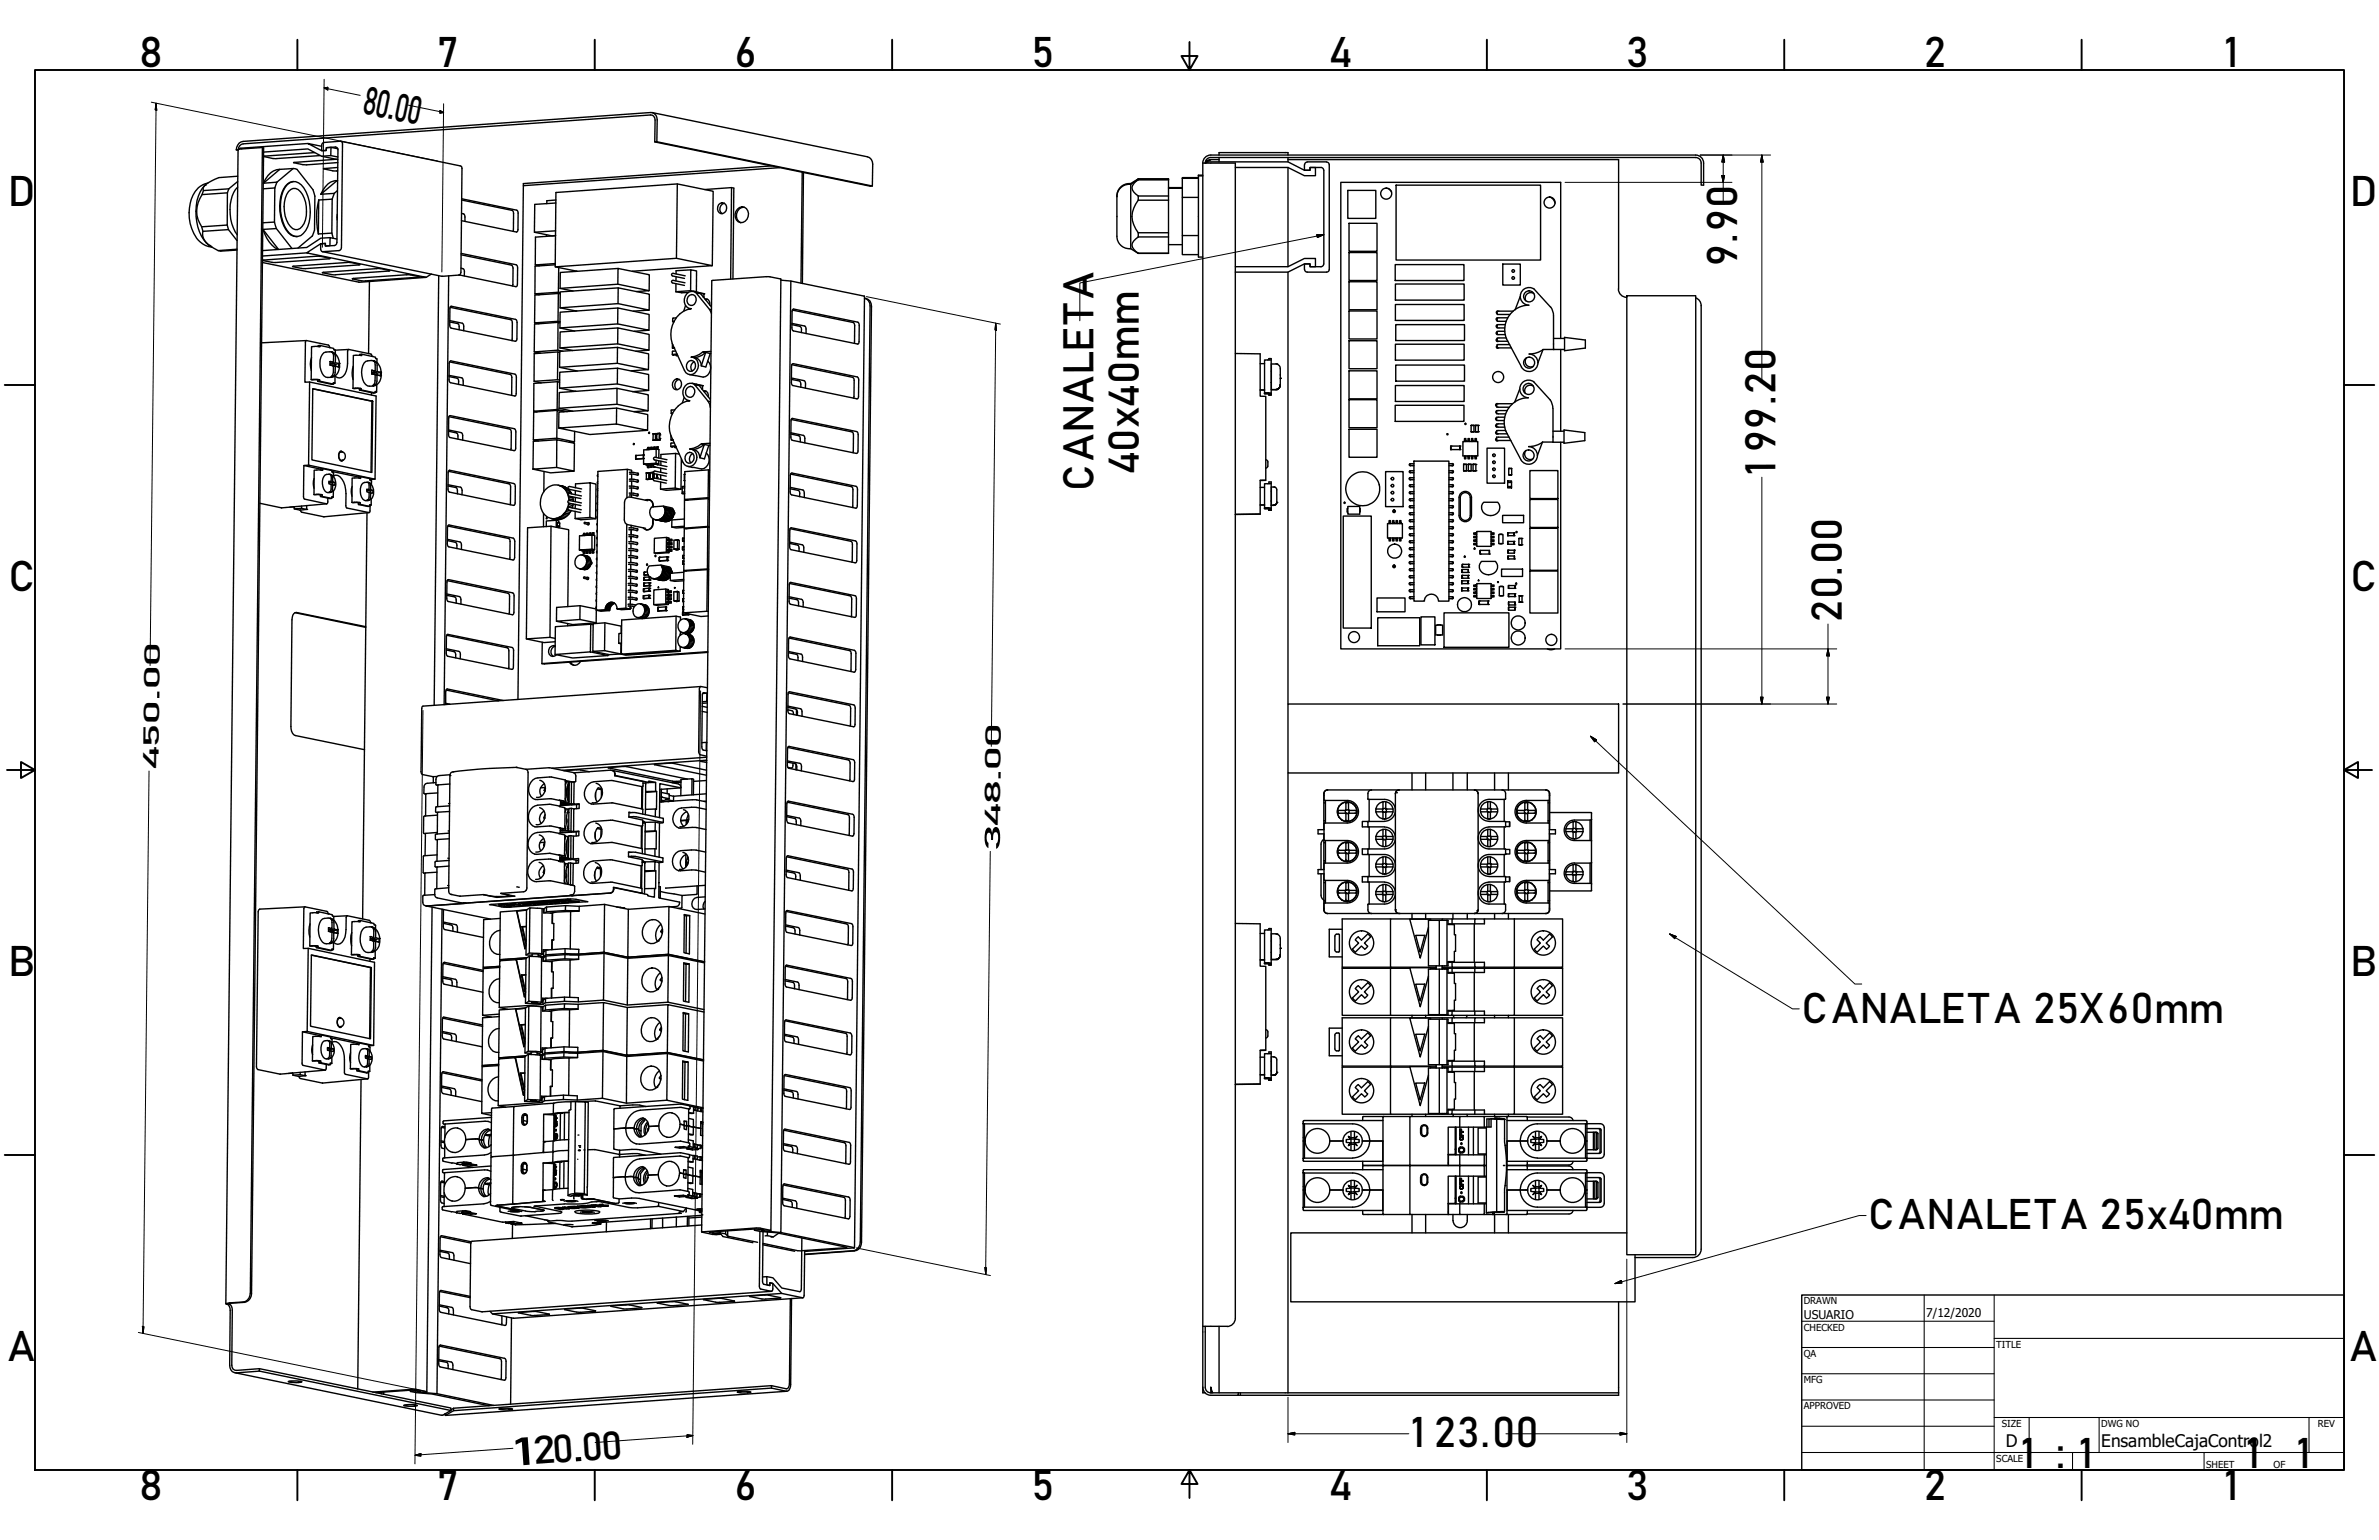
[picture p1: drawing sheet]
<svg xmlns="http://www.w3.org/2000/svg" width="864mm" height="559mm" viewBox="0 0 864 559" stroke-linecap="round" stroke-linejoin="round" font-family="sans-serif">
<defs><g id="words">
<g font-size="15.4">
<text x="50.5" y="24.4">8</text>
<text x="158.8" y="24.4">7</text>
<text x="266.7" y="24.4">6</text>
<text x="374.5" y="24.4">5</text>
<text x="482.2" y="24.4">4</text>
<text x="590.5" y="24.4">3</text>
<text x="698.4" y="24.4">2</text>
<text x="807.5" y="24.4">1</text>
<text x="2.9" y="74.9">D</text>
<text x="853.1" y="74.9">D</text>
<text x="630.6" y="96.4" transform="rotate(-90 630.6 96.4)">9.90</text>
<text x="644.5" y="164" transform="rotate(-90 644.5 164)">99.20</text>
<text x="413.4" y="172.3" transform="rotate(-90 413.4 172.3)">40x40mm</text>
<text x="644.5" y="172.3" transform="rotate(-90 644.5 172.3)">1</text>
<text x="397" y="178.3" transform="rotate(-90 397 178.3)">CANALETA</text>
<text x="3" y="214.6">C</text>
<text x="853.2" y="214.6">C</text>
<text x="668.6" y="225.7" transform="rotate(-90 668.6 225.7)">20.00</text>
<text x="2.9" y="354.3">B</text>
<text x="853.2" y="354.3">B</text>
<text x="654" y="371.1">CANALETA 25X60mm</text>
<text x="678.2" y="446.1">CANALETA 25x40mm</text>
<text x="2.9" y="494">A</text>
<text x="853.1" y="494">A</text>
<text x="512.3" y="525.2">1</text>
<text x="520.6" y="525.2">23.00</text>
<text x="733.7" y="532.6">1 :</text>
<text x="754.8" y="532.6">1</text>
<text x="815.3" y="532.6">1</text>
<text x="833.8" y="532.6">1</text>
<text x="50.5" y="544.4">8</text>
<text x="158.8" y="544.4">7</text>
<text x="266.7" y="544.4">6</text>
<text x="374.5" y="544.4">5</text>
<text x="482.2" y="544.4">4</text>
<text x="590.5" y="544.4">3</text>
<text x="698.4" y="544.4">2</text>
<text x="807.5" y="544.4">1</text>
</g>
<text font-size="14.2" x="131.1" y="41.1" transform="rotate(12 131.1 41.1)">80.00</text>
<text font-size="14.1" x="186.8" y="531.9" transform="rotate(-4 186.8 531.9)">120.00</text>
<g font-size="7.9">
<text x="58" y="242.1" transform="rotate(-89 58 242.1)">0</text>
<text x="57.8" y="263" transform="rotate(-89 57.8 263)">0 . 0</text>
<text x="57.7" y="271.3" transform="rotate(-89 57.7 271.3)">5</text>
<text x="363.3" y="271.3" transform="rotate(-89 363.3 271.3)">0</text>
<text x="57.6" y="279.7" transform="rotate(-89 57.6 279.7)">4</text>
<text x="363.1" y="292.2" transform="rotate(-89 363.1 292.2)">8 . 0</text>
<text x="363" y="300.5" transform="rotate(-89 363 300.5)">4</text>
</g>
<text font-size="7.8" x="363" y="308.9" transform="rotate(-89 363 308.9)">3</text>
<g font-size="6.3">
<text x="728.1" y="524.9">D</text>
<text x="762.8" y="525">EnsambleCajaControl2</text>
</g>
<g font-size="4.4">
<text x="654.8" y="478.6">USUARIO</text>
<text x="699.3" y="478">7/12/2020</text>
</g>
<g font-size="3.5">
<text x="654.8" y="473.2">DRAWN</text>
<text x="654.8" y="482.8">CHECKED</text>
<text x="724.7" y="488.9">TITLE</text>
<text x="654.8" y="492.3">QA</text>
<text x="654.8" y="501.8">MFG</text>
<text x="654.8" y="511.4">APPROVED</text>
<text x="726.7" y="517.7">SIZE</text>
<text x="762.8" y="517.7">DWG NO</text>
<text x="841.4" y="517.7">REV</text>
<text x="724.7" y="530.4">SCALE</text>
<text x="800.9" y="532.6">SHEET</text>
<text x="825.3" y="532.6">OF</text>
</g>
</g></defs>
<!-- layer: Visible (ANSI) -->
<g fill="none" stroke="#000" stroke-width=".51">
<path d="M85.8 54.4l.6 .1M86.5 54.3l9.2-.6-4.4 415.7a3.2 3.2 0 0 1-2.5 3.2l-5.9 .4 .3 .2a1.83 1.83 0 0 1 1.1 2.2l-.2 20a1.66 1.66 0 0 0 1.7 1.9l8.4-.7M86.5 54.3l-4.5 418.8M86.5 54.3l-.7 .1M95.2 53.5l-4.3 415.8a3.2 3.2 0 0 1-2.6 3.1l-5 .4-1.1 .1-.1 .3a1.74 1.74 0 0 1 1.5 2.3l-.2 19.9a2.52 2.52 0 0 0 2.4 2.8l8.4-.7v-.9M95.7 55.2l16.1-1.2 5 2.7 5.8 1.2M111.8 52.1l-24.4 1.7-.7 .4M114.2 55.4l-18.5 1.4 4.3 .8 16.3-1.1M116.8 56.7l3.3-.2 2.5 .5M116.8 53.1l-5-1 5 2.6 1.6-.1 .1-1 1.6-.1M117.2 51.8l6.3-.6 .8 .5-.3 38.2-.2 .5-.7 .5-5.9 .4-.4-.1-.4-.8v-1.9l1.7-.2v1l3.4-.2 .7-.6 .1-.5 .4-33.7-.1-.5-.8-.5-3.3 .3-.1 1-1.6 .1v-2zM122.2 57.8l-15.6 1.2 4.3 .8 11.7-.8"/>
<path d="M122.6 54l-2.5-.5v3M123.7 51.2l43.7 9.1 .3 .8-.4 37.7-.1 .5-.7 .5-6.1 .5-43.4-9M236.7 40.8l78.2 16.1a2.59 2.59 0 0 1 1.9 2.7l-.1 7.9-.8 .1-78.2-16.1M238.4 51.4l-.7 .1 .1-7.9a1.64 1.64 0 0 0-1.6-1.9l-147.9 10.5a1.98 1.98 0 0 0-1.7 2M238.4 51.4l.2-7.9a2.43 2.43 0 0 0-2.4-2.7l-147.9 10.5a2.84 2.84 0 0 0-2.5 3.1M238.4 51.4l78.3 16.1M436.6 59.2v446.2h.9M436.6 59.2h11.8v419.1M437.7 58.5l1.8-.6-1.4 .6-.6 .7a2 2 0 0 1 2-2.1h176.1l1.4 .6 .5 .9v8.6h.9v-8a2.89 2.89 0 0 0-2.9-2.9h-176a2.89 2.89 0 0 0-2.9 2.8M438.5 58.7h29.1l5.9 3.1h2.1v-1h1.9v3h-4l-5.9-3h-19.2M438.6 58.8l-.8 .4M439.5 57.9h3"/>
<path d="M442.5 56.3v-.9h25.1v.9M442.5 57.1v1.6M467.6 57.9h120l-.1 47a3 3 0 0 0 3 3M467.6 57.1v1.6M473.5 59.8v2h2.1v-1h4a.99 .99 0 0 1 .9 1M474.5 58.7h7M474.6 58.8a.98 .98 0 0 0-1 1M481.6 58.8a.98 .98 0 0 1 .9 1M482.5 59.8v38M74.6 67.1a13.8 13.8 0 0 0-3.4 11.5 13.3 13.3 0 0 0 5.5 10.9M75.5 66.4a8.3 8.3 0 0 0-6.5 7.5 14.5 14.5 0 0 0 4.6 14.6l1 .6 2.4 .6M82.5 70v11.7"/>
<path d="M82.5 70l-9.2 .6M83.1 68.5l-.6 1.5M83.1 68.5l-9.2 .7M86.3 67.9a14.1 14.1 0 0 0-2.2 13.3l1.2 2.9 .8 1.1M86.3 63.9l-6.9 .6-2.6 1.2a4.6 4.6 0 0 0-3.1 3l.2 .5-.6 1.4a9.9 9.9 0 0 0-.1 11.7l.5 1.6a5.1 5.1 0 0 0 2.8 5.5l2.7 1.5 .9 .2 5.9-.4M86.3 65.8l-3.2 2.7M99.8 68.2l-4.2 .3M99.8 68.2l-.2 12.4M100.5 66.1l-.7 2.1M100.5 66.1l-4.9 .4M100.9 61.5h.1M101.5 61.5a6.9 6.9 0 0 0-5.9 5"/>
<path d="M101.5 61.5l-5.9 5M104.3 67a3.7 3.7 0 0 1 6 1.2 16.4 16.4 0 0 1 .7 15.4 3.7 3.7 0 0 1-3.5 2.2 3.7 3.7 0 0 1-3.4-2.3 15.9 15.9 0 0 1-.7-15.4zM104.7 69.5a2.55 2.55 0 0 1 4.3 0 11.4 11.4 0 0 1 .7 12.7 2.5 2.5 0 0 1-4.3 0 11.6 11.6 0 0 1-.7-12.7zM106.4 61.2l1.4 .3 5.8 7.3 .7 2.4-.1 12.3-.8 2.1-5.2 4.4M106.4 61.2l-4.9 .3M106.4 61.2l-5.9 4.9M106.5 65.8a5.1 5.1 0 0 0-4.1 4.1 15.9 15.9 0 0 0 2.2 14.6 3.9 3.9 0 0 0 3.3 1.4M115.7 72.6a27.5 27.5 0 0 0-.1 12.3M115.7 72.6l-.1 12.3M120.6 72.3l-4.9 .3M120.6 72.3l-.1 12.3M121.3 70.2l-.7 2.1"/>
<path d="M121.3 70.2l-4.8 .3M121.7 65.5h.2M122.4 65.5a6.7 6.7 0 0 0-5.9 5M122.4 65.5h.2M122.4 65.5l-5.9 5M122.4 77.8v2M122.5 69.2l-1.2 1M122.6 60.8l-5.2 .4 3.8 .8h1.4M167.6 77.5l.7 .1 .4 .6 .1 2.1M167.6 72.6l18.6 3.9 .2 1-.2 6.4M167.6 72.1l20 4.2 .5 1-.1 6.5-.5 .4-20-4.1M201.8 73.7l-7.7 .5-.1 10.1 6.4 1.3 1.3-.1"/>
<path d="M201.8 72.6l-3.3 .2v1.1M245.9 66.7l-44.1 3.2-.3 26.9 8 1.6M255.8 68.8l9.8-.7 .8 .2-.3 32.9M260.9 74.3a1.74 1.74 0 0 1 2.4-.3 1.74 1.74 0 0 1 .3 2.5 1.68 1.68 0 0 1-2.3 .9 1.68 1.68 0 0 1-.8-2.3zM263 73.7a2.15 2.15 0 0 0-1.6 1.7 2.15 2.15 0 0 0 .8 2.1M265.6 68.1l-.4 33.2M267.7 75.9a2.27 2.27 0 0 1 2.5-.7 2.27 2.27 0 0 1 1.5 2.3 2.7 2.7 0 0 1-3.7 3 3.1 3.1 0 0 1-.3-4.6zM270.1 75.2a3 3 0 0 0-2.7 2.4 3 3 0 0 0 1.5 3.2M280.1 60.2l-90.1 6.4-2 187.2M283 60.8l-93 6.6M291.2 62.5l-.4 40.2M291.7 62.6l-.4 40.3"/>
<path d="M405.4 71.1v14.7a4.5 4.5 0 0 0 5.1 4.4M410.5 66.6a4.5 4.5 0 0 0-5.1 4.5M410.5 66.6v23.6M413.2 72.6a8.8 8.8 0 0 0 0 11.9M413.2 65.2a3.6 3.6 0 0 0-2.1 3.8l2.1 2.1M413.2 65.2a8.7 8.7 0 0 1-4.8 1.9l-1.9 1.4a4.5 4.5 0 0 0-1.1 2.8M413.2 64.9v.1M413.2 65.2h.1M413.2 71.1v1.5M413.2 72.6h11M413.2 71.1h11M413.2 65.2h11"/>
<path d="M413.2 65l-1.2 .9M413.2 65h11M424.2 72.6v19.3h-11M424.2 65.2v7.4M424.2 65.2v-.3h-11l-2.7 1.7M424.2 68.3h5M424.2 68.1h5M429.2 64.7v27.7h5.8M429.2 71.6h5.8M429.2 64.7h5.8M435 64.5h-5.8v.2M435 63.8h1.6"/>
<path d="M436.6 63.6h-1.6v29.7h1.6M467.6 60.8v36M480.6 61.8v34M489.3 69.1h10.1v10.1h-10.1zM503.8 68.3l1.3 1.4M506.8 67.2h52.4v27.2h-52.4zM562.7 71.5l1.2 .9 .6 1.3M82.5 81.7l.4 1.6M82.5 81.7l-9.3 .6M82.9 83.3l3.1 4M82.9 83.3l-9.2 .6M86 90.4l-6.8 .5"/>
<path d="M95.3 94.5l19.8-1.5 4.8 .8-19.8 1.4zM95.4 83.2a11.5 11.5 0 0 0 5.5 7.3M95.4 83.2l5.7 7.3M99.6 80.6l.7 2.3M99.6 80.6l-4.2 .2M100.3 82.9l5.7 7.3M100.3 82.9l-4.9 .3M106.2 96.6l20.2-1.4 4.3 .8-19.8 1.5zM111.3 91.8l-16 1.1M117 98.9l20.3-1.5 4.2 .8-20.2 1.6zM119.8 86.2l-3.3 .2-5.1 3.4-16.1 1.1M120.5 84.6l.5 1.8"/>
<path d="M120.5 84.6l-4.9 .3M122.3 86.7l-2.5-.5v3l-1.7 .1v-1l-1.7 .2-5.1 3.3 43.4 8.8-24.3 1.8-35.2-7.2M156.6 99.4l-1.9 1.2M166.9 99.7v.1M167.3 97.3l1 .4 .2 .3v2.1M167.4 91.9l20 4.2 .5 1.1-.1 6.4-.5 .4-20.6-4.2M167.4 92.5l18.3 3.7 .5 1.1-.1 6.5M198.4 85.2v.6M201.5 96.8l44.1-3.1 13 2.7-29.1 2M201.5 96.1l-7.3 .5v10l1.6 .4M201.5 95.6l-7.2 .5M201.7 85.5l-7.3 .5-.1 10.1 1.5 .4"/>
<path d="M201.7 83.8l-7.7 .5M202.8 97.1l-.1 8.9M209.2 98.4v.1M224.3 97.4l-20.9 1.5-.1 5.7M245.6 93.7l.3-27 13 2.7-.3 27M250.8 97.9l-5.4 .3v1.2M410.5 90.2l2.7 1.7M413.2 86a3.6 3.6 0 0 0-2.1 3.7l1.2 1.5 .9 .7M413.2 84.5v1.5M413.2 91.9h.1M413.2 84.5h11M413.2 86h11"/>
<path d="M413.2 91.9h11M424.2 88.8h5M429.2 85.5h5.8M448.4 96.8h19.2l5.9-3h4v3h-1.9v-1h-2.1l-5.9 2.9h-19.2M467.6 98.7v156.8M473.6 97.8a.98 .98 0 0 0 1 .9h6.9a.99 .99 0 0 0 1-.9M480.5 95.8a.98 .98 0 0 1-1 1h-3.9v-1h-2.1v2M489.7 81h10.2v10.2h-10.2zM489.7 91.6h10.2v10.2h-10.2zM506.5 96h24.9v5.8h-24.9zM545.5 95.8h6.4v7.6h-6.4zM127.8 101.2l19.8-1.5 4.8 .8-20.3 1.5z"/>
<path d="M134.1 102.1l-.3 26.2M159.3 100l-1.7 156M162.9 100.1l-1.7 155.6M163.3 116.3l4.5 1 .5 .6v2.1M163.3 116.8l3.1 .8 .3 2M163.4 111.5l22.1 4.5 .5 1.2-.1 6.4M163.6 111.2l23.5 4.7 .4 .2 .2 .9-.1 6.4-.5 .4-23.3-4.7-.5-1.1v-6zM202.6 117l-8.5 .6-.2 10.1 2.3 .4M202.7 106.5l-8.5 .6-.1 10.1 1.5 .3M203.3 119l20.9-1.5 11.4 2.3-5.3 .4M203.3 117.2l-.7-.2-.1 10.1M203.3 119l5.4 1.1"/>
<path d="M203.3 104.6l21-1.5 11.3 2.4-4.5 .3M203.3 111.7l21-1.5 11.3 2.3-5.7 .4M203.3 116.7l-9.2 .5M203.3 104.6l4.7 1M203.3 111.7l5.8 1.1M203.4 106.2l-9.2 .4M203.4 106.6l-.7-.1-.1 10.1M224.2 117.5l.1-5.7 11.3 2.3v5.7M224.3 103.1v-5.7l11.4 2.3-.1 5.8M224.3 111.8l-21 1.5v5.7M224.3 119l-21 1.5v5.7M224.3 110.2l.1-5.7 11.3 2.2-.1 5.8"/>
<path d="M224.4 104.5l-21 1.4-.1 5.8M244.6 116.6h-.4l.4 .2M245.4 105.9l5.3-.4 2.1 .4h-.3M245.4 105.9l2.1 .3 2.4-.1M245.4 102.9v3M245.4 100.4v1.5M245.5 115.3l-1.3 .2v1.2M248.7 102.6l-4.4-.9-.5 .4 .4 .6 4.3 .9M248.7 100.1l-4.4-.9-.5 .4 .4 .5 4.3 .9M248.9 110.9l-.7 1.9M249.8 107.6a1.7 1.7 0 0 1 2.5-.3 1.7 1.7 0 0 1 .2 2.4 1.64 1.64 0 0 1-2.2 1 1.64 1.64 0 0 1-.8-2.3zM250.4 112l.3 .1"/>
<path d="M250.7 105.5l.1-7.6 2.1 .4-.1 7.6M251.7 105.7l2.6 .9M252.7 106.2a3 3 0 0 0-3.7 .7 3 3 0 0 0-.3 3.7l1.4 1.3 .9 .1a9.6 9.6 0 0 0-7 12.7l4.5 9.7a2.55 2.55 0 0 0 2.7 1.5 2.55 2.55 0 0 0 2.2-2.3 2.84 2.84 0 0 0-2.6-4l3-.9 1.3-1M253.7 106.2l2.1 .4-.3 .1M254.1 106.4l1.4 .3M255.3 107.8h.2M255.5 106.7v1.1M255.8 108.5a1.61 1.61 0 0 1 1.8 2.2M256.8 108.6l-.6 .2M257.6 112.3l.7 1.4M258.3 111.4l-4-4.8-1.6-.4 4.9 6.1 .7 .1M283.5 101.7l3.6 .3"/>
<path d="M287.5 117.3l4.6 1 .4 .6 .1 2.1M287.5 117.8l3.1 .8 .3 .4v1.6M287.7 112.5l22.1 4.5 .5 1.2-.2 6.4M287.8 112.2l23.6 4.7 .5 1.1-.1 6.5-.5 .3-23.3-4.7-.5-.6v-.6v-5.9zM313.8 108.2a2.71 2.71 0 0 1 2 2.8l-3.5 339.7a3.2 3.2 0 0 1-2.5 3.1l-17.7 1.3M313.9 108.3a2.63 2.63 0 0 1 2.5 2.8l-3.7 339.7a2.92 2.92 0 0 1-2.5 3.1l-18.1 1.3M489.7 102.2h10.2v10.2h-10.2zM489.7 112.8h10.2v10.2h-10.2zM506.5 103.1h25v5.8h-25zM506.5 110.5h25v5.8h-25zM506.7 117.8h24.9v5.8h-24.9zM543.5 117.9l-.4 .5 .4 .5"/>
<path d="M543.5 115.4l-.4 .5 .4 .5M543.9 112.9a.48 .48 0 0 0-.7 .3 .48 .48 0 0 0 .3 .6M546.4 117.8h-2.9v1.2h2.7M547.3 115.3h-3.8v1.3h3.2M549.3 112.9h-5.8v1.2h4.6M550 112.3a8.9 8.9 0 0 0-3.1 10.7l5.4 10.2M551.9 107.5l-1.9 4.8M555 110.7l-2.3 .3-2.7 1.3M556.8 106.5a2 2 0 0 0-2.5 .2 2 2 0 0 0-.4 2.5M557 105l5.9 6.4M557 105a3.2 3.2 0 0 0-4.9 1.5 3.2 3.2 0 0 0 2.9 4.2M562.9 111.4l1 2.6v12.8"/>
<path d="M590.5 107.3h25.1v348h-25.1zM615.5 108.1l1.5 1.1 .5 1.7v342.4a3 3 0 0 1-3 3M111.2 123.6l-16.3 .8M113 137.7l3 .1v.5l5 1.1v-.5l.6 .1-.6 .2M113 137.7h1.7l.6 .2v.5l5 1h.7M113.1 129.7a7.2 7.2 0 0 0-.1 4.9M116 138.3l-.7 .1M116 137.8l-.7 .1M116.1 125.3l-.6 .1v.3M119.6 126.1l-.3-.9-8-1.6-.4 .3-.2 14.8 1.7-.1 24.1 5.1-.4 30.2-24.1-5.1 .4-30.2M119.8 131.2l1.2 .2a3.8 3.8 0 0 0-.4-3.6l-.4-.2 .3 .2a1.7 1.7 0 0 1 1.3 1.5l-.1 2.3 1.3 .3-.1 1.2M119.8 131.3v1.2l1.2 .2a4.7 4.7 0 0 1-.5 3.8l-.4 .3a1.51 1.51 0 0 0 1.6-1.7v-2.3l1.2 .4"/>
<path d="M119.8 132.4l1.2 .3M119.8 131.2v.1M120.4 127.7a3 3 0 0 0-4.2 2.9 6.4 6.4 0 0 0 2 6.2 3.9 3.9 0 0 0 5.1-4.3 4.9 4.9 0 0 0-2.6-4.7M120.4 136.5v.3M120.5 131.8v.2M120.5 127.8h.1M121 131.4l-1.2 .4M121.7 127.1l-.5-.2v-.5l-5.1-1.1v.6l-3-.1-.1 11.9M121.7 131.6l-1.2 .4 1.2 .3 1.3-.4M121.7 132.3v.5l1.2 .4M121.7 132.8l-1.2-.2 1.2 .2M121.7 127.1v1.3"/>
<path d="M122.9 133.1v.1M126.6 126.8l-4.9 .3M126.6 126.8l-.4 .3a25.3 25.3 0 0 1-.5 7.5 2.79 2.79 0 0 1-3.3 2.4l-.8-.5v2.6M126.6 126.8l8 1.7 .4 .8M128.2 132.9a8.5 8.5 0 0 0-.1 4.8M131.3 128.5l-.7 .1v.3M134.9 135.6v-1.2l1.3 .2a4 4 0 0 0-.5-3.6l-.3-.1h.3a1.55 1.55 0 0 1 1.2 1.6v2.3l1.2 .3v1.2M134.9 135.6l1.3 .3a4.5 4.5 0 0 1-.6 3.8l-.3 .3a1.51 1.51 0 0 0 1.5-1.7v-2.2l1.3 .2M134.9 135.6l1.3 .3M135.5 130.9a3 3 0 0 0-4.1 2.9 6.1 6.1 0 0 0 2 6.2 3.9 3.9 0 0 0 5-4.4 4.9 4.9 0 0 0-2.6-4.7M135.6 139.7v.3M135.6 134.9v.3"/>
<path d="M135.7 130.9v.1M136.2 134.6l-.9 .5-.4-.1M136.8 139.6l-.1 2.6M136.8 131.6v-1.4l-.5-.1v-.5l-5-1.1v.5h-3l-.2 11.9M136.8 135.4v.6l1.3 .3M136.8 136l-1.2-.2 1.2 .3M136.9 134.8l-1.3 .4 1.2 .2 1.3-.3M138.1 136.3h.1M163 136.2l4.6 .9 .5 .6v2.1M163 136.7l3.2 .7 .2 2.1M163.2 131.3l22.1 4.6 .5 1.1-.1 6.4M163.4 131.1l23.5 4.7 .6 1-.2 6.5-.4 .4-23.3-4.8-.3-.2-.3-.9 .1-6z"/>
<path d="M202.4 138.5l-8.6 .6-.1 10.1 1.2 .3M202.5 127.7l-8.6 .6v10.1l2.6 .5M203.1 133.3l21-1.5 11.3 2.3-6.4 .5M203.1 137.9l-9.2 .5M203.1 138.7l-.7-.2-.2 10.1M203.1 133.3l6.4 1.3M203.2 127.8l-.7-.1-.1 10.1M203.3 126.2l20.9-1.4 11.4 2.3-4.8 .3M203.3 126.2l4.7 1M204.3 127.4l-1.8-.3-8.6 .6M208.8 134.5v.2M224.1 131.8l.1-5.8 11.3 2.4-.1 5.7"/>
<path d="M224.1 139.3l.1-5.7 11.3 2.3v5.8M224.2 126l-21 1.5-.1 5.8M224.2 133.6l-21 1.5-.1 5.7M224.2 124.8l.1-5.8 11.3 2.3v5.8M244.2 126.3l.5 .1M244.2 125l-.1 1.3M244.5 128.7h.1M244.5 138.2a1.59 1.59 0 0 1 2.1-.5 1.59 1.59 0 0 1 .8 1.9 1.72 1.72 0 0 1-2 1.8 1.72 1.72 0 0 1-1.2-2.5zM244.5 126.3h.1M244.5 126.3l.2 .1M244.6 126.3l.1 .1M244.7 126.2l-.5 .1"/>
<path d="M244.7 128.7v.1M245 128.7l.9 .1M245.2 127.4l-1.1 .1-.1 1.2M245.3 128.7l.4 .5 .3-.2M245.4 128.6l.5 .1M245.8 128.5l-1.7 .2 .6 .1-.2-.1M245.8 128.6l-1.3 .1M246.6 137.7a2.1 2.1 0 0 0-1.6 1.6 2.1 2.1 0 0 0 .8 2.1M249.6 131.5a1.6 1.6 0 0 1 2-.5 1.6 1.6 0 0 1 .9 1.8 1.72 1.72 0 0 1-2 2 1.72 1.72 0 0 1-1.3-2.5zM251.2 139.1l2.6 .8M251.5 129.7a2.93 2.93 0 0 1 3.1 3.1M252 131.3a2.21 2.21 0 0 0-.7 3.3"/>
<path d="M252.2 139.6a2.72 2.72 0 0 0-4.3 2.3 2.94 2.94 0 0 0 2.5 3.5 9.2 9.2 0 0 0-7.3 11l.4 1.6 4.5 9.8a2.57 2.57 0 0 0 2.8 1.5 2.57 2.57 0 0 0 2.1-2.4 2.91 2.91 0 0 0-2.6-4l3-.9 1.3-1M253.2 139.5l2.1 .5h-.3M253.6 139.7l1.4 .3M256.9 131a3.5 3.5 0 0 1-1.6 5.8l-5.1-.9M258.1 128.2l-.3 .1-1.6 4.9-1.6-.4 1.6-4.9 1.6 .4M258.1 127.5l-3 .2 1.1 .2-1.2 .9-2.8 1M287.3 137.2l4.9 1.1 .2 1v1.5M287.3 137.7l2.9 .5a2.16 2.16 0 0 1 .5 2.3M287.4 132.3l22.1 4.6 .5 .6 .1 .5-.2 6.5M287.6 132.1l.3-.1 23.3 4.8 .5 1.1v5.9l-.3 .9-23.6-4.8-.5-1.1v-6zM448.4 128.3l9.1 .1v15.4h2v30.5l-2 .1M457.5 132h1.5"/>
<path d="M460.6 130.6v-.5h.9v13.2h-.9M461.5 130.6h-2.5v12.1M461.5 138.8h.1M461.5 134.7h.1M461.5 138.7h.1M463.5 132.1a1.66 1.66 0 0 1 1.3 1.7v5.8M463.5 132.1h-2v9.3h1.6M464.8 139.6v.1a1.66 1.66 0 0 1-1.3 1.7M464.8 139.6a1.66 1.66 0 0 1-1.3 1.7M489.7 123.6h10.2v10.2h-10.2zM489.7 134.6h10.2v10.1h-10.2zM506.5 124.9h25v5.8h-25z"/>
<path d="M506.5 139.9h25v5.8h-25zM506.7 132.5h24.9v5.8h-24.9zM543.5 120.4l-.4 .5 .4 .5M543.5 122.9a.54 .54 0 0 0-.3 .7 .54 .54 0 0 0 .7 .3M543.5 125.4a.48 .48 0 0 0-.2 .7 .48 .48 0 0 0 .7 .1M546.2 120.2h-2.7v1.2h2.9M546.7 122.6h-3.2v1.2h3.9M548 125h-4.5v1.2h5.1M554.2 129.8a2 2 0 0 0-.1 2.6 2 2 0 0 0 2.5 .5M556.8 138.6l5.9 6.4 .7 1.5 .3 1.7M556.8 138.6a3.2 3.2 0 0 0-4.9 1.5 3.2 3.2 0 0 0 2.9 4.2l-2.3 .3-2.7 1.3M558.3 131.6a3.2 3.2 0 0 1-2.4 3.1 3.2 3.2 0 0 1-3.6-1.6"/>
<path d="M560.2 126.9a8.9 8.9 0 0 1-5.1 1.6 3.2 3.2 0 0 1 3.2 3.1M563.9 122.8h4M566.5 122.8v-56.6h-79.8v169.3h79.8v-75M566.5 126.8v29.7M567.9 122.4l7.6 1v2.9l-7.6 1zM567.9 126.8h-7.8l-1.8 4.8M113.5 141.1l21.5 4.5-.3 25.8M128.1 140.9h2.7l.3 .1v.5l5 1.1 .1-.6 .5 .2-.6 .2M128.1 140.9l2.4 .1v.5l5.6 1.1M130.5 141h.6M131.1 141.5h-.6M134.9 142.5l-.1 .8"/>
<path d="M135 145.6h.3l-21.8-4.6-.3 25.9 21.8 4.5 .3-25.8M162.8 156l4.9 1.2 .3 2.5M162.8 156.5l3.2 .8 .2 2M162.9 151.2l22.1 4.5 .4 .2 .2 .9-.2 6.5M163.1 150.9l23.7 4.7 .5 1.1-.2 6.4-.5 .4-23.3-4.7-.5-1.2 .1-5.9zM193.6 159.6l8.5-.6 6.4 1.3-1.9 .2M193.7 149.2l8.5-.6 3.7 .8M202.1 159.6l-8.5 .5-.1 10.1 6.4 1.4 8.5-.7-6.3-1.3-8.6 .6M202.2 148.9l-8.5 .6-.1 10.1 1.9 .4M202.8 155.3l21-1.4 11.3 2.2-21 1.6zM202.9 148.1l21.1-1.4 11.3 2.3-5.2 .4M202.9 148.1l5.1 1.1"/>
<path d="M203.1 140.8l21-1.5 11.4 2.4-5.9 .4M203.1 140.8l5.8 1.2M204.7 149.4l-2.5-.5-.1 10.1M208.6 156.5l-.1 3.8M223.8 153.9v-5.8l11.3 2.3v5.7M223.8 148.1l-20.9 1.4-.1 5.8M224 146.7v-5.8l11.3 2.4v5.7M224 140.9l-21 1.5-.1 5.7M235.4 157h.4l-.1 .3zM237 159.7h1.2M237 157.4h.1M237 159.7v.1"/>
<path d="M237.1 157.4h1.1v2.3M237.1 157.4l-.1 2.3M237.9 159.6l.3 .1M237.9 157.4h-.8M237.9 157.4h.3v.5M237.9 157.4v2.3h.3M238.2 159.3v.4M238.2 159.7l-1.2 .1M238.4 159.6h1.1M238.4 157.4h1.1v2.2M238.4 157.4v2.2M239.3 159.6h.2"/>
<path d="M239.3 157.3l-.9 .1M239.3 157.3h.2v.5M239.3 157.3v2.3M239.5 159.6h-1.1M239.5 159.1v.5M243.6 159.6h.6zM243.7 158.4l-.1 1.2M244.2 149.9l-.6 .1 .5 .1M244.2 150l-.1 .1M244.2 159.6v.1M244.9 148.7l-1.3 .1v1.3M248.3 144.3l-.6 1.9"/>
<path d="M249.3 141a1.7 1.7 0 0 1 2.4-.4 1.7 1.7 0 0 1 .3 2.5 1.67 1.67 0 0 1-2.3 .9 1.67 1.67 0 0 1-.8-2.3zM249.9 145.4h.3M254.8 141.1l.2 .1M254.8 141.2h.2M255 140v1.2M255.3 141.8a1.65 1.65 0 0 1 1.8 2.2M256.3 141.9l-.6 .3M257 145.6l.9 2.4M257.9 145l-4.1-5.1-1.6-.3 4.8 6 .9 .1M287.1 157l4.6 1 .4 .6 .1 2.1M287.1 157.5l3.2 .8 .2 2M287.2 152.2l22.1 4.5 .5 1.1-.1 6.5"/>
<path d="M287.4 151.9l23.6 4.7 .3 .2 .2 .9-.1 6.4-.5 .4-23.3-4.7-.5-1.2v-5.9zM457.5 141.5h1.5M459 142.7h1.2zM459 142.7h1.6M459 142.7l1.6 .1h-1.6M459 142.7h2.5h-.9M460.6 143.3h.1M460.6 142.7v.6M460.6 142.7h-.4h.4M460.6 143.2h.9M463.5 141.3l-.4 .1M463.5 141.4h-.4"/>
<path d="M489.7 155.8h10.2v10.1h-10.2zM489.7 145h10.2v10.2h-10.2zM506.5 147.1h24.9v5.8h-24.9zM531.6 159.1h.5v.9h-.5zM531.6 160v.2M532.1 160v.2M532.9 159.1h.5v.9h-.5zM532.9 160v.2M533.4 160v.2M534 156.7h1.1zM534 154.4h1.1zM534 154.4v2.3"/>
<path d="M534.2 159.1h.5v.9h-.5zM534.2 160v.2M534.7 160v.2M535.1 154.4v2.3M535.4 159.1h.5v.9h-.5zM535.4 160v.2M535.6 156.7h1zM535.6 154.4h1zM535.6 154.4v2.3M535.9 160v.2M536.6 154.4v2.3M543.3 151.5l-.4 .5 .4 .5"/>
<path d="M543.3 154l-.4 .5 .4 .5M543.3 156.5a.54 .54 0 0 0-.3 .7 .54 .54 0 0 0 .7 .3M543.3 159a.54 .54 0 0 0-.3 .8 .54 .54 0 0 0 .8 .1M543.3 149.1l-.3 .4 .3 .5M543.7 146.5a.54 .54 0 0 0-.7 .3 .54 .54 0 0 0 .3 .7M546 153.8h-2.7v1.2h2.9M546.2 151.4h-2.9v1.2h2.7M546.5 156.2h-3.2v1.2h3.9M547.1 149h-3.8v1.2h3.2M547.8 158.6h-4.5v1.2h5.1M549 146.5h-5.7v1.3h4.6M549.9 145.9a8.9 8.9 0 0 0-3.2 10.6l5.4 10.3"/>
<path d="M551.7 141.2l-1.9 4.7M556.6 140.1a2 2 0 0 0-2.5 .2 2 2 0 0 0-.4 2.5M563.8 148.2v12.3h4M563.8 156.5h4M567.8 156l7.5 1v2.9l-7.5 .9zM110.3 168.9l6.2 1.3M112 168.8l-1.7 .1-.1 11.4 .2 .7 8.2 1.8 .3-.3 .1-1.8M114 179.5h3v.6l3.4 .7 .1-.6 .5 .2-.5 .1M114 179.5l2.3 .1v.5l4.1 .7M114 173.6a5.7 5.7 0 0 0 0 3.6M117 179.5l-.7 .1M117.1 170.1h-.6v.5"/>
<path d="M119.8 172.1h.1M119.8 178.4v.3M119.8 174.9v.2M119.9 172.1l.8 .7 .1 2.1 .8 .2v1l-.8-.2-.1 1.7a.98 .98 0 0 1-.9 1.1M119.9 172.1v.1M120.2 172.3a3.9 3.9 0 0 1 .2 6.3 2.16 2.16 0 0 1-3.2-2 3.4 3.4 0 0 1 1.4-4.5h1.2l.5 .9-.1 1.8-.8-.2v1l.8 .2-.1 2.1-.7 .7 .4 .1M120.2 174.8l-.8 .2M120.2 175.8l.6 .1M120.5 171.1l9.7 2M120.6 175.3v.6M120.8 174.9l-1 .2h1.8M121 178.2v2.2"/>
<path d="M121.1 172.9v-1.3l-.6-.2v-.6l-3.4-.7v.6l-3.1-.1v8.9M121.1 172.7a2.24 2.24 0 0 1 3 1.2 9.2 9.2 0 0 1 1.5 5.2l.1 5.1 8.2 1.8M123.3 164.2a1.45 1.45 0 0 1 2 1.2 1.45 1.45 0 0 1-1.7 1.5 2.14 2.14 0 0 1-.3-2.7zM123.7 163.7l.5 .3M124.3 164l-.3-.3a1.41 1.41 0 0 0-1.1 1.9 1.35 1.35 0 0 0 1.3 1.7l.4-.4M124.5 167l-.5 .3M127.8 176.5a5.7 5.7 0 0 0 0 3.6M130.9 173h-.7v.5M133.5 175l.1 .1a.89 .89 0 0 1 1 1v1.7l.8 .1v1l-.8-.1-.1 1.7a1.09 1.09 0 0 1-1 1.1M133.6 177.8v.2M134 175.1a4 4 0 0 1 .2 6.4 2.22 2.22 0 0 1-3.3-2 3.5 3.5 0 0 1 1.4-4.4h1.3l.4 .5v2.1l-.8-.2v1l.8 .2-.1 2.1-.7 .7 .3 .1M134 177.7l-.8 .2"/>
<path d="M134 178.7l.6 .1M134.3 174h.2M134.4 178.2v.6M134.5 174v.3M134.6 177.8l-1 .2 .8 .2 1-.3M134.8 175.8l.1-1.3-.6-.2v-.6l-3.4-.7v.6l-3.1-.1v8.8M136.1 173.9l-1.6 .1M162.6 175.9l4.6 .9 .6 1.1-.1 1.6M162.6 176.3l2.9 .6a2.16 2.16 0 0 1 .6 2.3M162.8 171l22 4.6 .6 1.1-.2 6.4M162.9 170.8l23.6 4.7 .3 .1 .3 .9-.2 6.4-.5 .5-23.3-4.8-.5-1.1 .1-6zM197.5 171.1l-.1 7.3"/>
<path d="M202.1 169.6v-10l6.4 1.2-.1 10.1M202.6 176l2.1 .5a6.2 6.2 0 0 0-6.5 1 6.2 6.2 0 0 0-1.9 6.3 5.1 5.1 0 0 0 3.8 4.4M203.1 176.2l2.1 .6-.5-.3M203.6 176.4l2.1 .6-.5-.2M204.2 176.7l.4 .4 1.6 .3-.5-.4M204.6 177.1l.4 .4 1.6 .4-.4-.5M205 177.5l.4 .5 1.6 .3-.4-.4M205.4 178l.3 .5 1.7 .4-.4-.6M205.7 178.5l.6 .7M206 179.1l.1 .4M206.2 179.9l.2 .4 1.6 .4-.1-.4M207.4 178.9l.1 .3"/>
<path d="M208.9 178v1.5M211.1 180l-4.3-.9-.6 .4 .4 .5 4.3 .9M211.1 177.4l-4.3-.9-.6 .4 .4 .6 4.3 .9M214.2 175.2l-.1 12.6 2.1 .4 .1-12.6-2.1-.4-5.3 .4v1.4M216.9 179.8l-.2 .3 .2 .4M217 174.8l-.2 .3 .2 .4M217 177.3l-.3 .3 .3 .4M217 172.3l-.2 .3 .2 .3M227.7 170.3l1.6 .3v.8M228.4 178.9l3.2 .4M228.4 176.4l3.2 .4M228.5 179.6h1.2l1.8 .4"/>
<path d="M228.5 177.1l3 .3M228.5 173.9l3.1 .3M228.5 174.6l3 .3M228.5 171.4l3.2 .4M228.5 172l3.1 .4M229.2 177v1.9M229.2 179.6v.9M229.3 172v1.9M229.3 174.6v1.8M229.9 161.1l.4-.1-.1 .4zM230.8 165.3v1.3l2.8-.2M230.8 165.3v1.3"/>
<path d="M231.3 176.7h.3v.6l-.4 .1M231.3 179.3h.3v.5l-.5 .1M231.3 174.2l.5 .2-.1 .4-.5 .1M231.4 171.7l.4 .3-.1 .3h-.4M233.5 166.4h.1M233.6 165.1v1.3M233.6 165.1h.1M233.6 166.4l-2.8 .2M233.6 165.1l-2.8 .2M234.6 171.6h1.2M234.6 173.9h.9M234.6 171.6v2.3"/>
<path d="M234.6 173.9h1.1M234.9 168.5l.6 .3M234.9 168.5l-.4 .2 .5 .1M234.9 168.5h.6M235 168.8h.5l.1 .9-.5-.1zM235.5 168.5l.1 1.2M235.5 173.9h.2M235.5 168.5h.1M235.5 171.6h-.9M235.5 171.5v2.4M235.5 171.5l.3 .1M235.5 171.5l-.9 .1"/>
<path d="M235.6 163.1v-.7h-.4l-.1 .7-.5 .1M235.6 162.4l-.1 .7h-.5M235.7 173.4v.5M235.8 171.6l-.1 2.3M235.8 171.6v.5M236 168.3l.5 .4M236 168.3l-.4 .3 .5 .2M236 168.3l.5 .2M236 173.8h1.1M236.1 168.8l.4-.1 .2 .8-.5 .1zM236.1 171.5h1M236.1 171.5l-.1 2.3"/>
<path d="M236.2 163l.1-.7h.4v.7M236.2 163l.3 .1M236.2 163l-.6 .1M236.2 163l-.1 .1M236.5 168.5l.2 1M236.5 168.5h.2M236.7 162.3l-.1 .8M236.9 173.7l.2 .1M236.9 171.4l-.8 .1M236.9 171.4h.2M237 171.4l-.1 2.3M237 168.3l.2 .3"/>
<path d="M237 168.3h-.4l.6 .4M237 168.3l.7 .1M237.2 169l.1 .5h.4M237.2 168.7v.1M237.2 171.6v2.1M237.2 162.9l.4 .1M237.2 162.9l-.5 .2M237.2 162.9l-.1 .1M237.3 168.6l-.1 .1M237.5 171.9v1.6M237.7 169.5l4.2 .8M237.7 169.4v.1"/>
<path d="M237.7 168.4l4.4 .9M237.7 168.4l-.5 .4 .4 .5M237.8 162.2l-.1 .8M238.1 168.2l.5 .4M238.1 168.2l.6 .1M238.1 168.2l-.4 .2M238.2 167l-.1 1.1M238.3 162.8l-.5 .1v-.7l-.5 .1-.1 .6M238.3 162.8l-.1 3.2M238.4 172.1v1.5M238.6 172.1v1.5v-.4M238.7 168.3h.4l-1-.2-4.5 .3 .9 .2"/>
<path d="M238.7 168.3l.1 .3M238.8 162.1l-.5 .1v.6M238.8 168.6v.1M238.9 162.1l-.2 .8-.4-.1M238.9 162.1l-.1 1M239.1 166.2l.1-3.1-1-.2-4.5 .4-.1 5.1M239.1 167.2v1.1M239.8 177.5l2.1 .4 5.3-.4M239.8 169.9v1.5M239.8 172.4v1.5M239.8 174.9v2.6M239.9 167.3v1.5"/>
<path d="M242.1 171.8l-4.4-.8-.5 .3 .4 .6 4.3 .9M242.1 174.4l-4.4-.9-.6 .4 .4 .5 4.4 .9M242.1 166.8l-4.3-.9-.6 .4 .4 .6 4.3 .9M244.2 162v.1M244.5 162l.9 .2M244.7 160.7l-1.2 .1v1.3M244.8 162.1l.4 .4 .3-.1M244.9 162l.5 .1M245.1 177.1l-5.3 .4M245.2 161.9l-1.7 .1 1.8-.1M245.2 164.5l-5.3 .4v1.4M246.6 164.8l-1.4-.3-.1 12.6"/>
<path d="M247.3 166.5l-.1 11-2.1-.4M247.6 177.1v1.5M248.3 174.4h.3M248.5 176.5h-.9v.6l.9-.1M248.5 179l-.9 .1 .9 .1M248.5 178.5l-.9 .1v.5M248.6 172.1h-.2h.2h-.2v2.3M249.1 164.8a1.6 1.6 0 0 1 2-.5 1.6 1.6 0 0 1 .9 1.9 1.72 1.72 0 0 1-2 1.9 1.72 1.72 0 0 1-1.3-2.5zM251 163a2.93 2.93 0 0 1 3.1 3.1M251.5 164.6a2.25 2.25 0 0 0-.7 3.4M256.3 164.3a3.4 3.4 0 0 1 1 3.5 3.4 3.4 0 0 1-2.6 2.4l-5-1M257.2 170.5l-8.6 .6-.1 10.1 1.2 .3"/>
<path d="M257.6 170.6l-.4-.1-.2 10.1M257.7 161.5l-.4 .1-1.6 4.9-1.6-.4 1.6-4.8 1.6 .3M257.7 160.8l-3.1 .2 1.1 .3-2.7 1.5-1.3 .3M286.8 177.4l3.3 .7 .2 2.1M286.9 176.8l4.6 1 .4 .6 .1 2.1M287 172l22.4 4.7 .2 1-.1 6.4M287.2 171.7l23.6 4.8 .5 1-.2 6.5-.4 .4-23.3-4.8-.3-.2-.3-.9 .1-6zM457.5 176.8h1.5M459.5 174.2h-2v12.4l-9.1 .1M459.5 166.8l.5 .3 .2 .5-.1 1.8-.6 .5M460.6 175.5v-.6h.9v10.2M461.5 175.5h-2.5v8.9h2.5h-.9"/>
<path d="M461.5 178.2h.1M461.5 176.7h1a.98 .98 0 0 1 1 1v4.5a1.2 1.2 0 0 1-1 1.2h-1zM503 171.1h6.3v12.7h-6.3zM512 168.3l-.4 .3 .4 .4M512 170.8l-.4 .4 .4 .3M512 173.4l-.4 .3 .4 .4M512 175.9l-.4 .3 .4 .4M512 178.4l-.4 .4 .4 .3M512 179.1h1.3M512 178.4h1.3M512 176.6h1.3M512 175.9h1.3"/>
<path d="M512 174.1h1.3M512 173.4h1.3M512 171.5h1.3M512 170.8h1.3M512 169h1.3M512 168.3h1.3M512.1 175.9a.35 .35 0 0 0-.5 .3 .35 .35 0 0 0 .5 .3M512.1 178.5a.35 .35 0 0 0-.5 .3 .35 .35 0 0 0 .5 .3M512.1 168.3a.35 .35 0 0 0-.5 .3 .35 .35 0 0 0 .5 .3M512.1 170.9a.35 .35 0 0 0-.5 .3 .35 .35 0 0 0 .5 .3M512.2 173.3a.41 .41 0 0 0-.6 .4 .41 .41 0 0 0 .6 .4M513.3 167.3h12.7v50.8h-3.8a2.54 2.54 0 0 0-2.6-2.5 2.54 2.54 0 0 0-2.5 2.5h-3.8z"/>
<path d="M526 179.1h1.2M526 178.4h1.2M526 176.6h1.2M526 175.9h1.2M526 174.1h1.2M526 173.4h1.2M526 171.5h1.2M526 170.8h1.2M526 169h1.2M526 168.3h1.2M526.6 161.9l.1 1.2zM526.7 163.1h3.3"/>
<path d="M526.7 161.9h3.3M527 178.4a.41 .41 0 0 1 .6 .4 .41 .41 0 0 1-.6 .3M527 173.3a.41 .41 0 0 1 .6 .4 .41 .41 0 0 1-.6 .4M527 175.9a.41 .41 0 0 1 .6 .3 .41 .41 0 0 1-.6 .4M527 168.3a.41 .41 0 0 1 .6 .3 .41 .41 0 0 1-.6 .4M527 170.8a.41 .41 0 0 1 .6 .4 .41 .41 0 0 1-.6 .3M527.2 178.4l.4 .4-.4 .3M527.2 175.9l.4 .3-.4 .4M527.2 173.4l.4 .3-.4 .4M527.2 170.8l.4 .4-.4 .3M527.2 168.3l.4 .3-.4 .4M530 161.9v1.2z"/>
<path d="M531.1 160.2h5.3v5.2h-5.3zM531.3 168.5h1zM531.3 170.8h1zM531.3 168.5v2.3M531.6 165.7h.5v.8h-.5zM531.6 165.4v.3M532.1 165.4v.3M532.3 168.5v2.3M532.9 165.7h.5v.8h-.5zM532.9 165.4v.3M533 168.5h1zM533 170.8h1z"/>
<path d="M533 168.5v2.3M533.4 165.4v.3M534 168.5v2.3M534.2 165.7h.5v.8h-.5zM534.2 165.4v.3M534.7 165.4v.3M534.7 168.5h1zM534.7 170.8h1zM534.7 168.5v2.3M535.4 165.7h.5v.8h-.5zM535.4 165.4v.3M535.7 168.5v2.3"/>
<path d="M535.9 165.4v.3M539.8 162.6h6.4v12.7h-6.4zM547.3 174.5h1.4v.6h-1.4zM547.3 176.5h1.4v.5h-1.4zM547.3 175.1v1.4M547.7 170h1zM547.7 172.3h1zM547.7 170v2.3M548.7 170v2.3M548.7 175.1v1.4M554 163.4a2 2 0 0 0-.1 2.6 2 2 0 0 0 2.5 .5M555.4 170.8h10.1v10.1h-10.1z"/>
<path d="M558.1 165.3a3.2 3.2 0 0 1-2.4 3.1 3.2 3.2 0 0 1-3.6-1.6M560 160.4a8.9 8.9 0 0 1-5.1 1.7 3.2 3.2 0 0 1 3.2 3.1M563.8 160.4h-3.9l-1.8 4.8M94.4 182.6l7.8 1.7 16.4-1.5M106.7 183.9l-1.5 .1M106.8 183.9v.8l2.3 .4M106.8 184.7l2.7-.2 1.8 .3M109.5 183.6v.9M111.3 183.5v1.3l-2.3 .3 .2 .5 8.3 1.9 16.5-1.5M116.3 180.1h.7M127.8 182.3l2.9 .1v.6l3.5 .8v-.7l.5 .2-.5 .1M127.8 182.3l2.3 .1v.7l4.1 .7"/>
<path d="M130.7 183l-.6 .1M130.7 182.4h-.6M133.2 186.1l-1.6 147.3M133.5 181.4v.2M134.4 183.4l-.1 2.3-.4 .3M134.7 181v2.3M162.4 195.7l4.6 1 .4 .5 .1 2.2M162.4 196.2l3.2 .8 .3 2M162.6 190.9l22.1 4.5 .5 1.1-.2 6.4M162.8 190.6l23.5 4.7 .6 1.1-.2 6.4-.5 .4-23.3-4.8-.3-.2-.2-.9v-5.9zM197.3 186.3v4.8M198.4 187.8l.2 .5h-.3z"/>
<path d="M200 190.9l-8.5 .6-.4 40.3 6.4 1.4 4-.3M200.7 188.2h-.6l2.2 .3M201.2 188.2h-.5l2.2 .3M201.9 188.1l-.7 .1 2.3 .3M201.9 188.8l-3.6 .2v2.1M202.3 189.7l.9 .1-.1 1.2-.8-.1zM202.3 190.9l.8 .1M202.4 188l-.5 .1 1.6 .4 .5-.2M202.9 189.7v-.7l-1-.2v2.5M202.9 191v.5M202.9 187.7l-.5 .3 1.6 .3 .6-.2M203.1 191l-.2 .1h.2"/>
<path d="M203.1 191v.1M203.5 187.5l-.6 .2 1.7 .4 .5-.3M204 187.1l-.5 .4 1.6 .3 .6-.4M204.5 186.6l-.5 .5 1.7 .3 .4-.5M204.9 186.1l-.4 .5 1.6 .3 .5-.4M205.4 185.6l-.5 .5 1.7 .4 .3-.6M205.7 185l-.3 .6 1.5 .3 .4-.5M205.9 184.4l-.2 .6 1.6 .2M206.2 183.8l-.3 .6 .2 .1M206.4 183.1l-.2 .7 1.6 .3 .2-.6M206.4 180.3l.1 .7M206.4 182.6v.5l1.6 .4 .1-.6"/>
<path d="M206.5 181.6v-.6l1.6 .4v.5M206.5 182.6l4.4 .9M206.5 185.1l4.3 .9M206.7 184.1l4.3 .9M206.7 184.1l-.6 .4 .4 .5M207.8 184.1l-.1 .2M208 180.7l.1 .7M208.8 188.2l2.1 .4 5.3-.4M208.8 185.5v2.7M208.9 180.5v1.5M208.9 183l-.1 1.5M211.1 182.5l-4.4-.9-.6 .4 .4 .6"/>
<path d="M211.6 199.6l.6 .4M211.6 199.6h-.4l.6 .4M211.6 199.6l.6 .1M211.8 194.2l.1-.7h.4v.7M211.8 194.2l-.5 .2M211.8 194.2l-.1 .1M212.2 199.7l.1 1.2M212.2 199.7h.1M212.3 193.5l-.1 .8-.4-.1M212.7 199.5l.5 .4M212.7 199.5l-.4 .3 .5 .2M212.7 199.5l.5 .1"/>
<path d="M212.8 200l.4-.1 .2 .8-.5 .1zM212.9 194.2l-.6 .1M213.2 199.6l.2 1.1M213.2 199.6h.2M213.3 189.7h.5l.1 .4-.2 .3-.5-.2M213.4 193.5l-.1 .7h-.5M213.7 199.5l.2 .3h.4M213.7 199.5l-.3 .2 .5 .1M213.7 199.5l.6 .1M213.9 199.8h.4l.1 .9h-.4zM213.9 189.9l-1.6-.4-.3 .2 1.7 .7M213.9 194.1l-.5 .1v-.7h-.4l-.1 .7"/>
<path d="M213.9 194.1v.1M214.1 187.8l-5.3 .4M214.3 199.6l.1 1.1M214.3 199.6h.1M214.5 193.4l-.1 .8-.5-.1M214.8 199.4l.6 .4M214.8 199.4l-.4 .1 .5 .3M214.8 199.4l.6 .1M214.9 199.8h.5l.1 .8-.6-.1zM215 194l.1-.6 .5-.1-.1 .9M215 194l-.5 .1v-.7l-.5 .1-.1 .6M215 194l-.1 5.3"/>
<path d="M215.4 199.5h.4l-.9-.2-4.6 .3 .9 .2M215.4 199.5l.1 1.1M215.6 193.3l-.1 .8-.5-.1M215.8 199.5l.1-5.2-1-.2-4.5 .3-.1 5.2M216.7 197.5l-.2 .3 .2 .3M216.7 200l-.2 .3 .2 .4M216.8 192.4l-.2 .3 .2 .4M216.8 194.9l-.3 .4 .3 .3M216.9 187.4l-.2 .3 .2 .3M216.9 189.9l-.3 .3 .3 .4M216.9 182.4l-.2 .3 .2 .3M216.9 184.8l-.2 .4 .2 .3"/>
<path d="M227.5 190.2l-.3 30.5M227.6 180.6l.1-10.3-10.7 .8-.5 50.3 1.6 .4 3.2-.2-1.6-.4-3.2 .2M228.2 199.1h1.4l1.8 .4M228.2 199.8l3.1 .3M228.2 196.6l3.2 .3M228.2 194.1l3.3 .3M228.3 197.2l3 .4M228.3 194.8l1.3-.1 1.7 .4M228.3 191.6l1.3-.1 1.9 .4M228.3 192.2l3 .3M229 195.3h.1M229 199.7v1.9"/>
<path d="M229 194.7v1.8M229 197.2v1.9M229.1 190.6v.9M229.1 192.2v1.9M229.1 194.7v.6M231.1 199.4l.4 .2-.3 .6-.3-.2M231.1 191.8l.5 .3-.1 .3-.5 .1M231.1 196.8l.4 .4-.5 .3M231.1 194.4l.4 .2v.3l-.5 .1M233.5 191.5l1.1 .7M235.1 181.7l-6.4-1.4a1.84 1.84 0 0 0-2 1.9l-.1 6.5a1.7 1.7 0 0 0 1.2 1.7l6.6 1.3M235.6 181.4a2.01 2.01 0 0 1 1.6 2.5"/>
<path d="M235.6 181.4a2.12 2.12 0 0 1 1.4 2.6M235.6 181.4l-1.3 .1M237 188.2a3.9 3.9 0 0 1-.8 3.4l-.7 .6h-.9M237.1 188.3a3.3 3.3 0 0 1-1.1 3.7l-1.4 .2M238 188.6l3.6 .7-.3-.1M238.3 188.6h.3M238.6 188.6l3.6 .6zM238.9 188.6l3.5 .6h-.2M239.2 188.5l3.6 .6-.4 .1M239.5 188.4l3.5 .6-.2 .1M239.8 188.3l3.5 .5-.3 .2M240 188.2l.2-.2 3.3 .7-.2 .1"/>
<path d="M240.2 188l.3-.2 3.2 .6-.2 .3M240.5 187.8l.2-.2 3.2 .6-.2 .2M240.7 187.6l.2-.3 3.2 .7-.2 .2M240.8 183.6l-4.3 .4a2.91 2.91 0 0 0 1.2 4.5l3.6 .7-3.6-.7M240.9 187.3l.1-.2 3.3 .6-.2 .3M241 187.1l.1-.3 3.3 .7-.1 .2M241 184.1l-.2-.5 3.2 .7 .3 .5M241.1 186.8l.1-.3 3.3 .7-.1 .3M241.2 184.3l-.2-.2 3.4 .9M241.2 186.5l.2-.3 3.2 .7-.1 .3M241.3 184.5l-.1-.2 3.3 .9M241.4 186.2v-.3l3.3 .7-.1 .3"/>
<path d="M241.4 185.9v-.3l3.3 .6v.4M241.4 184.9v-.2l3.3 .8M241.4 184.7l-.1-.2 3.3 .9M241.4 185.6v-.4l3.3 .7v.3M241.4 185.2v-.2l3.3 .7v.2M241.4 185l3.3 .5v.2M241.6 189.3h.3M241.9 195l-4.3 .3-.1 5.4 1 .2 4.3-.4M242.3 199.9l.7 .1M242.3 199.9l.5 .1M242.3 198.6l.8 .2M242.3 198.6l.5 .2"/>
<path d="M242.3 197.4l.8 .1M242.3 197.4l.6 .1M242.3 196.2h.8M242.3 196.2h1.6M242.8 198.8h1.1M242.9 195.7v-.5l-1-.2v5.3l.9 .2M242.9 197.5h1M242.9 196.3v.6M242.9 197.5v.7M242.9 198.8v.7M243.1 199.5h.8l-.1 .5h-.8zM243.1 199.5l-.8-.1v.5"/>
<path d="M243.1 198.2h.8v.6h-.8zM243.1 198.2l-.8-.1v.5M243.1 197h.8v.5h-.8zM243.1 197l-.8-.1v.5M243.1 195.7h.8v.5h-.8zM243.1 195.7l-.8-.1v.6M243.8 200h-1M244.6 199.3l.1-3.3 1.2-.1 .7 .1-.1 3.3M244.7 186.6h.1M244.9 185.9h-.2l.3 .3-.3 .4M245.9 199.3l.3 .2M246 195.9l-.1 3.3"/>
<path d="M246 195.9l-.7 .1M246 195.9l.3 .1M246.2 199.3h.3h-1.9l.7 .1M246.2 199.3h-1l1 .2M246.3 199.3l-.1 .2M247.8 198.4v1.1zM247.8 195.3v1zM247.8 196.3h.5M247.8 199.4v.1M248.3 199.4l-.5 .1M248.3 198.4h-.5v1.1h.5M248.3 195.3h-.5v1l.5 .1"/>
<path d="M248.4 188.3l-4.5 .4-.1 2.6 1.7 .3 2.9-.2M248.4 190.9l-4.6 .4M256.9 191.3l-8.5 .6-.2 15.1 1 .2M256.9 191l.5 .1M256.9 191l-8.5 .6M257 180.9l-8.5 .6-.1 10.1 1 .2M257 180.6l.5 .1M257 180.6l-8.5 .6M257.4 191.4l-.5-.1-.1 15.1M257.5 181l-.5-.1-.1 10.1M286.6 196.7l4.9 1.2 .3 2.4M286.6 197.2l3.2 .7 .3 2.1"/>
<path d="M286.8 191.8l22.1 4.6 .3 .2 .2 .9-.2 6.5M287 191.6l23.6 4.7 .5 1.1-.1 6.4-.5 .4-23.4-4.7-.5-1.2 .1-6zM457.5 186.5l-9.1 .1M457.5 183.2h1.5M459 184.5h1.6zM460.2 184.5h-1.2h1.6M460.6 185.1v.1M460.6 184.4v.7M460.6 184.4h-1.6l1.6 .1M460.6 184.5h-.4h.4M460.6 185.1h.9M460.6 185h.9"/>
<path d="M461.5 185.1v.1M461.5 181.7h.1M463.5 182.2v.1a.98 .98 0 0 1-1 1h-1M487.6 187.3h10.2v40.6h-10.2zM489.3 183.8h4.3v2.8h-4.3zM489.3 184.5h-.3v1.3h.3M493.6 184.5h.2v1.3h-.2M503.7 190h5.4v5.2h-5.4zM504.3 195.5h.5v.8h-.5zM504.3 188.9h.5v.8h-.5zM504.3 189.7v.3M504.3 195.2v.3"/>
<path d="M504.8 189.7v.3M504.8 195.2v.3M505.5 195.5h.5v.8h-.5zM505.5 188.9h.5v.8h-.5zM505.5 189.7v.3M505.5 195.2v.3M506 189.7v.3M506 195.2v.3M506.8 195.5h.5v.8h-.5zM506.8 188.9h.5v.8h-.5zM506.8 189.7v.3M506.8 195.2v.3"/>
<path d="M507.3 189.7v.3M507.3 195.2v.3M508.1 195.5h.5v.8h-.5zM508.1 188.9h.5v.8h-.5zM508.1 189.7v.3M508.1 195.2v.3M508.6 189.7v.3M508.6 195.2v.3M511.6 181.4h.1M512 181l-.4 .3 .4 .4M512 183.5l-.4 .4 .4 .3M512 186.1l-.4 .3 .4 .4"/>
<path d="M512 188.6l-.4 .3 .4 .4M512 191.1l-.4 .4 .4 .3M512 193.7l-.4 .3 .4 .4M512 196.2l-.4 .4 .4 .3M512 198.8l-.4 .3 .4 .4M512 198.8h1.3M512 189.3h1.3M512 188.6h1.3M512 199.5h1.3M512 196.9h1.3M512 196.2h1.3M512 194.4h1.3"/>
<path d="M512 193.7h1.3M512 191.8h1.3M512 191.1h1.3M512 186.8h1.3M512 186.1h1.3M512 184.2h1.3M512 183.5h1.3M512 181.7h1.3M512 181h1.3M512 181.6l.1 .1M512.1 181a.35 .35 0 0 0-.5 .3 .35 .35 0 0 0 .5 .3M512.1 183.6a.35 .35 0 0 0-.5 .3 .35 .35 0 0 0 .5 .3"/>
<path d="M512.1 188.6a.35 .35 0 0 0-.5 .3 .35 .35 0 0 0 .5 .3M512.1 186.1a.35 .35 0 0 0-.5 .3 .35 .35 0 0 0 .5 .3M512.1 193.7a.35 .35 0 0 0-.5 .3 .35 .35 0 0 0 .5 .3M512.1 196.3a.35 .35 0 0 0-.5 .3 .35 .35 0 0 0 .5 .3M512.1 198.8a.35 .35 0 0 0-.5 .3 .35 .35 0 0 0 .5 .3M512.2 191.1a.41 .41 0 0 0-.6 .4 .41 .41 0 0 0 .6 .3M526 198.8h1.2M526 189.3h1.2M526 188.6h1.2M526 199.5h1.2M526 196.9h1.2M526 196.2h1.2"/>
<path d="M526 194.4h1.2M526 193.7h1.2M526 191.8h1.2M526 191.1h1.2M526 186.8h1.2M526 186.1h1.2M526 184.2h1.2M526 183.5h1.2M526 181.7h1.2M526 181h1.2M527 181a.41 .41 0 0 1 .6 .3 .41 .41 0 0 1-.6 .4M527 183.5a.41 .41 0 0 1 .6 .4 .41 .41 0 0 1-.6 .3"/>
<path d="M527 188.6a.41 .41 0 0 1 .6 .3 .41 .41 0 0 1-.6 .4M527 186a.41 .41 0 0 1 .6 .4 .41 .41 0 0 1-.6 .4M527 196.2a.41 .41 0 0 1 .6 .4 .41 .41 0 0 1-.6 .3M527 193.7a.41 .41 0 0 1 .6 .3 .41 .41 0 0 1-.6 .4M527 198.7a.41 .41 0 0 1 .6 .4 .41 .41 0 0 1-.6 .4M527 191.1a.41 .41 0 0 1 .6 .4 .41 .41 0 0 1-.6 .3M527.2 198.8l.4 .3-.4 .4M527.2 196.2l.4 .4-.4 .3M527.2 193.7l.4 .3-.4 .4M527.2 191.1l.4 .4-.4 .3M527.2 188.6l.4 .3-.4 .4M527.2 186.1l.4 .3-.4 .4"/>
<path d="M527.2 183.5l.4 .4-.4 .3M527.2 181l.4 .3-.4 .4M529.7 180.5v6.5a2.25 2.25 0 0 0 2.2 2.3 2.25 2.25 0 0 0 2.3-2.3v-6.5M529.7 180.6a2.25 2.25 0 0 1 2.2-2.3 2.25 2.25 0 0 1 2.3 2.3M530.1 180.5v6.5a1.81 1.81 0 0 0 1.8 1.8 1.81 1.81 0 0 0 1.8-1.8v-6.5M530.1 180.6a1.81 1.81 0 0 1 1.8-1.8 1.81 1.81 0 0 1 1.8 1.8M535 193.4h.8v.5h-.8zM535 194.6h.8v.5h-.8zM535 195.9h.8v.5h-.8zM535 197.2h.8v.5h-.8zM535.8 197.2h.3M535.8 195.9h.3"/>
<path d="M535.8 197.7h.3M535.8 196.4h.3M535.8 194.6h.3M535.8 195.1h.3M535.8 193.4h.3M535.8 193.9h.3M536.1 192.8h5.2v5.4h-5.2zM537.3 199.8v1.2zM537.3 199.7h3.3M537.3 199.7v.1M538.6 182.2h5.1a3.1 3.1 0 0 1-.4 4.2 3.1 3.1 0 0 1-4.1 .1 2.7 2.7 0 0 1-.6-4.3zM540.6 199.8l.1 1.2z"/>
<path d="M540.6 199.7v.1M541.3 197.2h.2M541.3 195.9h.2M541.3 197.7h.2M541.3 196.4h.2M541.3 194.6h.2M541.3 195.1h.2M541.3 193.4h.2M541.3 193.9h.2M541.5 197.2h.9v.5h-.9zM541.5 195.9h.9v.5h-.9zM541.5 194.6h.9v.5h-.9z"/>
<path d="M541.5 193.4h.9v.5h-.9zM544.1 193.9h1.5v3.3h-1.5zM544.4 193.9h.8M544.4 197.2h.8M545.5 187h7.6v2.7h-7.6zM547.3 196.5v1zM547.3 193.4v1zM547.3 197.5h2.3M547.3 194.4h2.3M547.3 193.4h2.3M547.3 196.5h2.3M547.4 199.6v1.1z"/>
<path d="M547.4 199.6h2.3M549.6 196.5l.1 1zM549.6 193.4l.1 1zM549.7 199.6l.1 1.1zM551.4 197.7h.1M551.4 195.4h.1M551.4 195.4v2.3M551.4 195.4h1zM551.4 197.7h1zM552.4 195.4v2.3M555.4 191.7h10.1v15.2h-10.1zM555.4 181.2h10.1v10.2h-10.1z"/>
<path d="M162.2 215.5l4.6 1 .5 .6v2.1M162.2 216l3.2 .8 .2 2.1M162.3 210.7l22.1 4.6 .3 .2 .3 .8-.2 6.5M162.5 210.4l23.6 4.7 .5 1.1-.1 6.4-.4 .5-23.4-4.9-.5-1v-6zM210.6 219.8l-.1 5 5.9 1.2 .1-5-5.9-1.2-8.5 .6-.1 5M210.8 206.4l2 .2-.4 .1M211.2 201.4a2.58 2.58 0 0 0-2.5 2.1 2.58 2.58 0 0 0 1.7 2.9l2 .3-2-.3M211.2 206.3l2 .2-.4 .1M211.5 206.2l.4-.3 1.6 .4-.3 .2M211.6 201.4h-.4l2 .3M211.8 200h.4l.1 .9-.5-.1zM211.9 205.9l.3-.2 1.6 .3-.3 .3"/>
<path d="M211.9 201.6l-.3-.2 2 .5M212.2 205.7l.3-.3 1.6 .3-.3 .3M212.2 201.8l-.3-.2 2 .6M212.5 205.4l.2-.4 1.6 .3-.2 .4M212.5 202.1l-.3-.3 1.9 .6M212.7 205l.2-.4 1.5 .3-.1 .4M212.7 202.4l-.2-.3 1.6 .3 .2 .4M212.9 204.6v-.4l1.7 .3-.2 .4M212.9 202.8l-.2-.4 1.6 .4 .1 .4M212.9 204.2l.1-.5 1.6 .3v.5M212.9 203.3v-.5l1.5 .4 .2 .4M213 203.7l-.1-.4 1.7 .3v.4"/>
<path d="M213 209.6l.4-.2 .3 .5-.5 .4-.2-.2M213.7 209.7l-1.6-.3-.3 .2 .2 .3 1.6 .3M214.5 204.7h.2M214.8 204h-.2l.3 .3-.4 .4M216.5 217.6l-.2 .3 .2 .3M216.6 210.1l-.2 .3 .2 .3M216.6 212.6l-.3 .3 .3 .3M216.6 215.1l-.3 .3 .2 .4M216.7 205l-.2 .4 .2 .3M216.7 207.5l-.3 .3 .3 .4M216.7 202.5l-.2 .3 .2 .3M220 220l.1-.2 1.6 .3-.1 .2"/>
<path d="M220.1 219.8l.1-.2 1.6 .3-.1 .2M220.2 219.6l.1-.2 1.7 .3-.2 .2M220.3 219.4l.2-.2 1.6 .3-.1 .2M220.5 219.2l1.8 .2-.2 .1M220.7 219.1l1.6 .3M220.9 218.9l1.7 .2-.2 .2M221 218.8l1.8 .2-.2 .1M221.2 218.7l1.9 .2-.3 .1M221.4 218.6l1.6 .3M221.6 218.6l1.2 .2M221.9 218.6h.7M222.1 218.6l1.3 .5 .6 1.8 1.6 .3 3.2-.2-1.6-.3-3.2 .2"/>
<path d="M223.1 218.9h.1M228 219.3l2.8 .2M228 219.9l2.3 .2M228 216.7l3.2 .4M228 217.4l3.1 .3M228 214.2l3.3 .4M228 211.7l3.3 .3M228.1 214.9l3 .3M228.1 212.3l3 .4M228.1 209.2l3.2 .4M228.1 206.7l3.2 .3M228.2 209.9l2.9 .3"/>
<path d="M228.2 207.3l3 .3M228.2 204.2l3.1 .3M228.2 204.8l3 .4M228.2 201.6l3.2 .4M228.2 202.3l3.1 .3M228.8 219.9v1.1M228.9 217.4l-.1 1.8M228.9 214.9v1.8M228.9 219.9v.8M228.9 207.3v1.9M228.9 209.8v1.8M228.9 212.3v1.9"/>
<path d="M229 202.2v1.9M229 204.8v1.8M230.9 217l.4 .3v.3l-.5 .1M230.9 212l.4 .3-.2 .4h-.3M230.9 214.5l.4 .3-.3 .5-.2-.2M231 204.4l.5 .3-.4 .5-.2-.1M231 209.5h.3v.6h-.5M231 206.9h.3v.6l-.4 .1M231.1 201.9h.2l.1 .6-.5 .1M232.3 219.1a2.58 2.58 0 0 0-2.5 2.1 2.58 2.58 0 0 0 1.7 2.9l1.8 .4M232.7 219.2l-.4-.1 2 .4M233 219.3l-.3-.1 1.9 .4"/>
<path d="M233.3 219.6l-.3-.3 1.9 .6M233.6 216.2v1M233.6 219.8l-.3-.2 1.6 .3 .3 .3M233.6 216.2h.1M233.6 213.6v1zM233.7 211.6v1zM233.7 210.5v-.9v.9M233.7 210.5v.1M233.9 207.6v1.1l1.4-.1M233.9 207.6v1.1M234.7 204.9l.2-.2 .1 .4-.2 .1zM235 207.5l-1.1 .1"/>
<path d="M235.3 208.5l-1.4 .2M235.5 216l.3 .1M235.5 217l.3 .1M235.5 216l-1.9 .2v1l2.2-.1M235.5 214.4l.3 .1zM235.5 216v1l.3 .1M235.5 217l-1.9 .2M235.5 214.5l-1.9 .1M235.6 211.5h.3M235.6 212.5h.3M235.6 211.5l-1.9 .1v1l2.2-.1M235.6 209.4h.3"/>
<path d="M235.6 210.4h.3zM235.6 209.4l-1.9 .1v1.1l2.2-.2M235.6 211.5v1h.3M235.6 209.4v1h.3M235.6 212.5l-1.9 .1M235.6 210.4l-1.9 .2M235.6 209.4h.1M235.7 209.4h.2M235.8 213.5l-2.2 .1v1l2.2-.1M235.8 216.1v1M235.8 214.5l-.3-.1v-.9h.3v1M235.9 211.5v1"/>
<path d="M235.9 209.4v1M237.1 209.9l3.6 .7h-.3M237.4 210h.3M237.7 201.7l.2-.2 .2 .2v.3zM237.7 210l3.6 .6zM238 209.9l3.6 .7h-.3M238.3 209.9l3.6 .5-.3 .2M238.6 209.8l3.5 .5-.2 .1M238.8 209.7l.3-.2 3.3 .7-.3 .1M239 213l-.1 .4zM239.1 209.5l3.5 .5-.2 .2M239.3 202.2v1.3"/>
<path d="M239.3 209.4l.3-.2 3.2 .6-.2 .2M239.4 202.2l-.1 1.3 .3 .1M239.4 202.2l-.1 1.3M239.6 209.2l.2-.3 3.2 .7-.2 .2M239.8 208.9l.2-.2 3.2 .7-.2 .2M239.9 205l-4.3 .4a2.91 2.91 0 0 0 1.3 4.5l3.5 .7-3.5-.7M240 208.7l.1-.3 3.2 .7M240.1 208.4l.1-.2 3.1 .6M240.2 205.5l-.3-.5 3.2 .7 .4 .4M240.2 208.2l.1-.3 3 .6M240.3 205.7l-.1-.2 3.3 .6v.3M240.3 207.9l.1-.3 2.9 .6"/>
<path d="M240.3 205.9v-.2l3.3 .9M240.5 207.3v-.4l3.3 .7v.4l-3.3-.7-.1 .3M240.5 206.2v-.1l3.2 .7v.1M240.5 206.1l-.2-.2 3.4 .9M240.5 206.9v-.3l3.3 .7v.3M240.5 206.6v-.2l3.3 .7v.2M240.5 206.4v-.2l3.3 .9M240.7 210.6h.3M241.7 213.7l-4.3 .4-.1 5.3 1 .2 4.3-.3M241.7 219.1l-4.4 .3M241.9 200.3l-4.4 .4M242.1 218.6l.7 .2"/>
<path d="M242.1 218.6l.5 .2M242.1 217.4l.8 .1M242.1 217.4l.5 .1M242.1 216.2h.8M242.1 216.2l.5 .1M242.1 214.9h.8M242.1 214.9l.6 .1M242.1 203.3l.3 .1zM242.1 202.1h.3M242.1 202.1v1.2l.3 .1M242.1 202.1l-2.7 .1M242.4 203.4l-3.1 .1"/>
<path d="M242.4 203.4h.1M242.4 202.1v1.3M242.6 218.8h1M242.6 217.5h1.1M242.6 218.8v.5M242.7 214.4v-.5l-1-.2v5.4l.9 .2M242.7 215v.7M242.7 216.3v.7M242.7 217.5v.7M242.8 218.2h.8v.6h-.8zM242.8 218.2h-.7v.4M242.9 217h.8v.5h-.8z"/>
<path d="M242.9 217l-.8-.1v.5M242.9 215.7h.8v.5h-.8zM242.9 215.7l-.8-.1v.6M242.9 214.5l.8-.1v.5h-.8zM242.9 214.5l-.8-.1v.5M242.9 200l-.1 .5M243.3 209.2l-.1 .2M243.7 216.2l-1.1 .1M243.7 214.9l-1 .1M243.8 207.2l.3 .5-.3 .3M243.8 207.9l.1 .1M243.8 207.3h.2"/>
<path d="M244.6 218v-3.2l1.3-.2 .6 .2v3.3M244.8 213.3l.3-.1-.1 .3zM245.2 218.1h1M245.2 218.1l1 .1M245.9 218l.3 .2M245.9 214.6v3.3M245.9 214.6l.3 .1M245.9 214.6l-.6 .1M246.2 218.1h.3l-1.9-.1 .6 .1M246.2 214.7h.1M246.3 218.1l-.1 .1M247.8 217.2v1z"/>
<path d="M247.8 214.2l.1 1.1zM247.8 201.5v1.1h.5M247.8 203.6v1.1h.5M247.8 203.6v1.1M247.8 218.2h.3M247.8 204.7h.5M247.8 203.6h.5M247.9 201.6v1M247.9 215.3h.3M248.1 217.2h-.3v1l.3 .1M248.2 214.2h-.3v1.1h.3M248.2 207.6l-4.9 .4v2.6l1.6 .3 3.3-.1"/>
<path d="M248.2 210.2l-4.9 .4M248.3 201.5h-.4v1.1h.4M256.8 206.7l-8.6 .6-.1 15.1 6.3 1.3 2.6-.2M257.2 206.8l-.4-.1-.2 15.1M257.2 206.5l-9 .5M286.4 216.5l4.6 1 .6 1.1-.1 1.6M286.4 217l3.2 .8 .3 2M286.6 211.7l22.1 4.5 .5 1.2-.1 6.4M286.8 211.4l23.8 4.9 .3 .9-.1 6.4-.5 .4-23.3-4.7-.6-1.1 .1-6zM499.9 217h10.1v5h-10.1zM511.7 201.6h-.1M512 201.3l-.4 .3 .4 .4"/>
<path d="M512 203.8l-.4 .4 .4 .3M512 206.4l-.4 .3 .4 .4M512 208.9l-.4 .4 .4 .3M512 211.5l-.4 .3 .4 .4M512 214l-.4 .3 .4 .4M512 216.5l-.4 .4 .4 .3M512 202h1.3M512 214.7h1.3M512 217.2h1.3M512 216.5h1.3M512 214h1.3M512 212.2h1.3"/>
<path d="M512 211.5h1.3M512 209.6h1.3M512 208.9h1.3M512 207.1h1.3M512 206.4h1.3M512 204.5h1.3M512 203.8h1.3M512 201.3h1.3M512.1 201.3h.1M512.1 206.4a.35 .35 0 0 0-.5 .3 .35 .35 0 0 0 .5 .3M512.1 216.6a.35 .35 0 0 0-.5 .3 .35 .35 0 0 0 .5 .3M512.2 201.3a.41 .41 0 0 0-.6 .3 .41 .41 0 0 0 .6 .4"/>
<path d="M512.2 208.9a.41 .41 0 0 0-.6 .4 .41 .41 0 0 0 .6 .3M512.2 214a.41 .41 0 0 0-.6 .3 .41 .41 0 0 0 .6 .4M512.2 211.4a.41 .41 0 0 0-.6 .4 .41 .41 0 0 0 .6 .4M512.2 203.8a.41 .41 0 0 0-.6 .4 .41 .41 0 0 0 .6 .3M526 202h1.2M526 214.7h1.2M526 217.2h1.2M526 216.5h1.2M526 214h1.2M526 212.2h1.2M526 211.5h1.2M526 209.6h1.2"/>
<path d="M526 208.9h1.2M526 207.1h1.2M526 206.4h1.2M526 204.5h1.2M526 203.8h1.2M526 201.3h1.2M527 201.3a.41 .41 0 0 1 .6 .3 .41 .41 0 0 1-.6 .4M527 208.9a.41 .41 0 0 1 .6 .4 .41 .41 0 0 1-.6 .3M527 211.4a.41 .41 0 0 1 .6 .4 .41 .41 0 0 1-.6 .4M527 206.4a.35 .35 0 0 1 .6 .3 .35 .35 0 0 1-.6 .3M527 214a.35 .35 0 0 1 .6 .3 .35 .35 0 0 1-.6 .3M527 216.6a.35 .35 0 0 1 .6 .3 .35 .35 0 0 1-.6 .3"/>
<path d="M527 203.9a.35 .35 0 0 1 .6 .3 .35 .35 0 0 1-.6 .3M527.2 216.5l.4 .4-.4 .3M527.2 214l.4 .3-.4 .4M527.2 211.5l.4 .3-.4 .4M527.2 208.9l.4 .4-.4 .3M527.2 206.4l.4 .3-.4 .4M527.2 203.8l.4 .4-.4 .3M527.2 201.3l.4 .3-.4 .4M530.6 213.4v1zM530.6 210.8v1zM530.6 213.4h2.3M530.6 214.4h2.3"/>
<path d="M530.6 210.8h2.3M530.6 211.8h2.3M530.7 208.8v1zM530.7 206.7v1zM530.7 206.7h2.3M530.7 208.8h2.3M530.7 209.8h2.3M530.7 207.7h2.3M530.8 204.8l.1 1zM530.9 204.8h2.2M530.9 205.8h2.2M532.9 213.4l.1 1z"/>
<path d="M532.9 210.8l.1 1zM533 208.8v1zM533 206.7v1zM533.1 204.8v1zM535 212.3h.8v.5h-.8zM535 213.6h.8v.5h-.8zM535 214.8h.8v.5h-.8zM535 216.1h.8v.5h-.8zM535.8 216.1h.3M535.8 216.6h.3M535.8 214.8h.3M535.8 215.3h.3"/>
<path d="M535.8 213.6h.3M535.8 214.1h.3M535.8 212.3h.3M535.8 212.8h.3M536.1 211.8h5.2v5.4h-5.2zM536.9 218.1l.1 1.2zM537 219.3h3.3M537 218.1h3.3M537.3 201h3.3M537.8 203.7h5.1a3 3 0 0 1-.1 3.9 3 3 0 0 1-3.8 .7 2.76 2.76 0 0 1-1.2-4.6zM540.3 218.1v1.2zM541.3 216.1h.2"/>
<path d="M541.3 216.6h.2M541.3 214.8h.2M541.3 215.3h.2M541.3 213.6h.2M541.3 214.1h.2M541.3 212.3h.2M541.3 212.8h.2M541.5 216.1h.9v.5h-.9zM541.5 214.8h.9v.5h-.9zM541.5 213.6h.9v.5h-.9zM541.5 212.3h.9v.5h-.9zM544.3 212.9h1.5v3.3h-1.5z"/>
<path d="M544.6 212.9h.8M544.6 216.2h.8M545.1 206.5h7.6v2.7h-7.6zM547.4 201.8v1zM547.4 200.7h2.3M547.4 201.8h2.3M547.4 202.8h2.3M547.6 215.5v1zM547.6 212.5v1zM547.6 218.5v1zM547.6 213.5h2.3M547.6 215.5h2.3"/>
<path d="M547.6 216.5h2.3M547.6 212.5h2.3M547.6 218.5h2.3M547.6 219.5h2.3M549.7 201.8l.1 1zM549.9 215.5v1zM549.9 212.5v1zM549.9 218.5l.1 1zM551.5 216.2h1zM551.5 218.5h1zM551.5 216.2v2.3M552.5 216.2v2.3"/>
<path d="M555.4 207.2h10.1v15.2h-10.1zM107.1 222.3l25.7 5.3M132.8 227.4l-25.2-5.2a1.62 1.62 0 0 0-1.5 1.8l-.5 39.6a3.4 3.4 0 0 0 1.6 3.3l25.1 5.1M162 235.4l4.9 1.1 .2 .9v1.6M162 235.8l3.2 .9 .2 2M162.1 230.5l22.1 4.6 .5 1.1-.1 6.4M162.3 230.3l23.6 4.6 .5 1.1-.1 6.5-.5 .4-23.3-4.8-.5-1.1 .1-5.9zM196.8 233l-.1 7.8M199.6 231.3l1.9 .3M199.6 231.3l-8.5 .5M201.5 237.5l12.8-1 6.4 1.4-12.8 .9zM202 237.6a1.65 1.65 0 0 1-2.2 .3 1.65 1.65 0 0 1-.6-2.1 1.74 1.74 0 0 1 2.3-1.4 2.12 2.12 0 0 0-1.5 1.7 2.12 2.12 0 0 0 .9 2.1"/>
<path d="M206.1 226.3v.8M206.1 220.1l.3-27.9-6.4-1.3-.4 40.4M210.5 224.8l-8.5 .6 5.9 1.2 8.5-.6M214.4 226.5l-12.8 .9-.1 10.1M215.3 226.7l-.9-.2-.1 10M216.5 220.2l-.2 .3 .2 .3M219.5 236.1l-4.3 .2M219.6 226l-.1 10.1 5.9 1.2v-3.7M219.7 221.2v-.2l1.7 .3-.1 .3M219.7 221l.1-.3 1.6 .3v.3M219.8 220.7v-.2l1.6 .3v.2M219.8 220.5l.1-.3 1.6 .3-.1 .3"/>
<path d="M219.9 220.2l.1-.2 1.6 .3-.1 .2M220.7 237.5v.4M225.5 229.8v-2.6l-5.9-1.2-4.3 .3-.1 10 6 1.3 4.2-.3M225.6 233.4h-1l1 .2M225.6 229.8l-.9 .1-.1 3.5M228.8 220.6v.1M231.5 224.1l1.9 .3M231.9 224.1l1.8 .3M232.3 224l2 .2-.4 .2M232.6 223.9l.4-.2 1.6 .3-.3 .2M233 223.7l.3-.2 1.6 .3-.3 .2M233.3 223.5l.3-.4 1.5 .4-.2 .3"/>
<path d="M233.6 223.1l.1-.3 1.7 .3-.3 .4M233.7 222.8l.2-.5 1.6 .3-.1 .5M233.8 220.2l-.2-.4 1.6 .4 .2 .3M233.9 222.3l.1-.4 1.6 .3-.1 .4M233.9 220.6l-.1-.4 1.6 .3 .2 .4M234 221.9l.1-.5 1.6 .4-.1 .4M234 221l-.1-.4 1.7 .3v.5M234.1 221.4l-.1-.4 1.6 .4 .1 .4M238.8 220.4v1.3l3.1-.1M238.8 220.4v1.3M241.6 221.5l.3 .1M241.6 220.2l.3 .1"/>
<path d="M241.6 220.2v1.3l.3 .1M241.6 221.5l-2.8 .2M241.6 220.2l-2.8 .2M241.9 220.3v1.3M245.3 236l-19.7 1.4 1.5 .3 19.8-1.4M245.4 223.6l-.1 12.4 1.6 .3 .1-1.7M247 225v-1.1l-1.6-.3-19.7 1.4-.1 12.4M247 229.2v1.2M247.1 234.7l-.1 .1M247.1 230.2l.1 .1M247.8 220.2v1l.3 .1-.3-.1M247.8 220.2v1"/>
<path d="M247.8 222.1v1l2.2-.1-.3-.1M247.8 222.1v1M247.8 220.2h.3M248.1 222.1h-.3M248.2 234.9l1.9 .3-.3 .1M248.2 229.6l2 .2-.4 .1M248.5 234.9l2 .2-.4 .1M248.6 229.9a2.58 2.58 0 0 0-2.5 2.2 2.58 2.58 0 0 0 1.7 2.8l2 .4-2-.4M248.6 224.5a2.58 2.58 0 0 0-2.5 2.2 2.58 2.58 0 0 0 1.7 2.9l2 .3-2-.3M248.6 229.5l2 .2-.4 .1M248.9 234.8l.3-.3 1.6 .4-.3 .2M248.9 230l-.3-.1 2 .4"/>
<path d="M248.9 229.4l.4-.3 1.6 .4-.3 .2M249 224.6l-.4-.1 2 .4M249.2 234.5l.4-.2 1.5 .3-.3 .3M249.3 230.2l-.4-.2 2 .5M249.3 224.8l-.3-.2 2 .5M249.3 229.1l.3-.2 1.6 .3-.3 .3M249.6 230.4l-.3-.2 1.9 .6M249.6 234.3l.2-.4 1.6 .4-.3 .3M249.6 225l-.3-.2 2 .6M249.6 228.9l.3-.4 1.6 .4-.3 .3M249.7 222.8l.3 .2M249.7 223l-1.9 .1"/>
<path d="M249.7 222.9l.3 .1M249.8 230.7l-.2-.3 1.9 .6M249.8 233.9l.2-.3 1.7 .3-.3 .4M249.9 225.3l-.3-.3 1.9 .6M249.9 228.5l.2-.3 1.6 .3-.2 .4M250 222.8v.2M250 233.6l.2-.4 1.6 .3-.1 .4M250.1 231l-.3-.3 1.7 .3 .2 .4M250.1 228.2l.2-.4 1.5 .3-.1 .4M250.1 225.6l-.2-.3 1.6 .3 .2 .4M250.2 231.4l-.1-.4 1.6 .4 .1 .4M250.2 233.2l.1-.5 1.6 .3-.1 .5"/>
<path d="M250.3 226l-.2-.4 1.6 .4 .2 .4M250.3 227.8v-.5l1.7 .3-.2 .5M250.3 231.8l1.6 .4 .1 .4-1.7-.3zM250.3 231.8l-.1-.4 1.6 .4 .1 .4M250.3 226.4l1.7 .4v.4l-1.6-.3zM250.3 226.4v-.4l1.6 .4 .1 .4M250.3 232.3v.4M250.4 226.9l-.1 .4M252 232.6l-.1 .4M252 227.2v.4M256.9 236.7l-59.3 4.2-.9-.1M256.9 236.5l-60.2 4.3"/>
<path d="M257.1 221.9l-9 .5M286.3 236.4l4.8 1.1 .2 2.5M286.3 236.9l2.8 .5a1.98 1.98 0 0 1 .6 2.3M286.4 231.5l22.1 4.6 .5 1.1-.1 6.4M286.6 231.3l23.5 4.7 .5 .5 .1 .5-.2 6.5-.4 .4-23.3-4.8-.5-.6-.1-.5 .1-6zM500.1 224.2h15.3v10.1h-15.3zM515.8 223.8h5.1v10.2h-5.1zM521.1 226.8h2.6v3.6h-2.6zM521.8 226.8h1.2M521.8 230.4h1.2M524.2 222.4h23.6v12.5h-23.6zM547.6 220.3v1.1z"/>
<path d="M547.6 221.4h2.3M547.6 220.3h2.3M549.9 220.3l.1 1.1zM561.7 235.5l1.3 .3 1.3-.3M161.8 255.2l1.5 .3M161.9 250.4l19.1 3.9M182.7 254.2l-20.3-4.2-.6 .9v4.8M207.1 240.3l1.3 1.1M210.8 240a2.27 2.27 0 0 1-2 1.4 2.27 2.27 0 0 1-2.1-1.1M254.4 249.1l-100.9 7.1-.4 .9-.2 23.4 .5 .6 3.8 .7M254.9 258.1l1.8 .4M254.9 256.3l1.8 .4"/>
<path d="M255.1 251.7l1.5-.2-.1 3M256.6 251.5l.2 .1-1.6-.2-.2 .8-.2 18.8 .2 1 1.5 .4h-.2l.1-3-1.6 .1M256.7 254.6h-1.7M256.7 255.1l-1.7 .1M256.8 249.6l-2.4-.5-.5 .9-.3 22.8 .6 1.1 2.3 .5M286 257.6l1.8 .5 .2 1.2M286 256.2l4.6 1 .5 .5v2.2M286 256.7l3.2 .8 .3 .9-.1 1.1M286.1 251.4l22.1 4.5 .3 .2 .3 .9-.2 6.5M286.3 251.1l23.6 4.7 .6 1.1-.2 6.4-.4 .4-23.4-4.7-.5-1.1 .1-6zM289.1 257.4v2.1M467.6 255.5h120v25h-120z"/>
<path d="M190.9 279.1l8.6-.5 8.7 1.8 .5 .2 .3 1v2l-1.2 .1M204.7 279.7l5.7-.4 3.5 .7M222.2 279.6a1.31 1.31 0 0 1 1.1 1.8M222.4 279.6l23.9 4.9a1.31 1.31 0 0 1 .8 1.4l-7.6 .5M256.4 269.4h.2M256.5 279.5l-12.5-2.6-6.5 .5 19 3.9M256.5 276l-2.2 .2 2.2 .5M256.5 275.8l-52.3 3.7M256.5 274.8l-56.2 4M285.8 276.1l4.9 1.1 .3 .9-.1 1.6M285.8 276.5l2.9 .6a2.16 2.16 0 0 1 .5 2.3M285.9 271.2l22.1 4.6 .6 1.1-.2 6.4"/>
<path d="M286.1 271l23.7 4.7 .5 1-.2 6.5-.5 .4-23.3-4.8-.5-1.1 .1-6zM287.8 276.9v1.4l-.3 .3-1.6-.2M288.9 277.2v2.1M157.2 281.8h.1M157.3 281.8v2.2M158.2 284l-3.1 .2a1.31 1.31 0 0 0-1.2 1.4v2.2l.7 .4M158.7 281.7l-1.5 .1M158.8 295.8l-4.7 .3-.3 .3-.1 5.8 .7 .3M158.9 287.7l-4.3 .3-.1 8.1M162.8 291.6h.5M163.1 292.4l-4.8 .3-.2 1.8 .7 .3M163.1 292.4h.1"/>
<path d="M163.2 294.4l-4.4 .4-.1 7.8M163.3 284.5l-4.4 .4v7.8M163.4 281.1l-4 .3a1.31 1.31 0 0 0-1.2 1.4v1.8l.7 .3M163.6 280.5l.3-.3a177.5 177.5 0 0 1 23.5-1.8l3.8 .9 .5 1.1-.4 41.8a1.4 1.4 0 0 1-1.2 1.4l-8.4 .6 3 .7a19.1 19.1 0 0 1-9.2-.3l-8.6 .6-3.2-.7a1.11 1.11 0 0 1-.8-1.2l.4-41.9zM194.3 290.1h.7a16.2 16.2 0 0 1 8.4 .4l.1 .2M194.4 290.1a4.1 4.1 0 0 1-2.5-4.2 4.1 4.1 0 0 1 3.4-3.6 18.9 18.9 0 0 1 9.9 .7l-.1 7.7-.5 .4-.1-.5-1.4-.2M195.9 293.1a3.2 3.2 0 0 1 1.9 3.6 3.2 3.2 0 0 1-3.2 2.5M196 283.1a3.2 3.2 0 0 1 1.9 3.6 3.2 3.2 0 0 1-3.1 2.6M197.5 294.3a3.1 3.1 0 0 0-1 4.5M197.6 284.4a3 3 0 0 0-1 4.5M197.6 286.8l.3 .2-.2 .2M197.6 286.8h.3"/>
<path d="M197.7 296.9v.2M197.8 296.7l-.4 .1 .3 .1M197.9 295.6l-.5 1.2M197.9 285.8l-1.7 .1M197.9 285.7l-.4 1.2M203.1 292.5a15.3 15.3 0 0 0-8.9-.1 4.2 4.2 0 0 0-2.4 3.8 4.2 4.2 0 0 0 2.4 3.8h.7a16 16 0 0 1 8.4 .4l.1 1.8-.5 .3 2.1 .5-.1 7.6-2-.3M203.5 292.3l-.4 .4 2 .4-.1 7.6-2.1-.3M203.5 290.6l.3 .6 .9-.1M203.5 291.6h.1M203.5 290.7v1.6M203.5 291.6v.5M203.6 291.6l.7-.1v.5"/>
<path d="M203.8 291.6v.5h-.3M204 291.6v.5M204.2 291.2l.1 .1M204.3 291.5l.7 .2M204.3 291.3l-.8 .1M204.5 290.6h-.9M204.5 291.5v.5M204.8 292l-1 .1M204.8 291.5v.5M204.9 291.8l-.1 .2M205 299.6l.3 1.5-1.1 .1M205 291.6l-.1 .1h.5"/>
<path d="M205.1 293.4l.3 .2-.3 1.2M205.2 289.7l.2 1.5-1.1 .1M205.2 283.4l1.2 .4a10.5 10.5 0 0 0-.1 7.4l-1.3 .4 .3-.1M205.2 283.5l.3 .2-.3 1.2M205.2 283.2l2.2 .5M205.3 293.4l.9 .4a11.7 11.7 0 0 0 0 7.4l-2.8 .4M205.4 291.9l-.2 .3h-1.7M205.6 296.8l.3 .6-.2 1.4M205.7 291.5l-.4 .1M205.9 294.8h.6M205.9 285.4v4M206.2 293.6h.3"/>
<path d="M206.4 283.9v7.2l-.2 .4-.8 .4M206.4 290.8h.2M206.4 284.9h.2M206.5 294.8l-.6 .1M206.6 291.7l1.7 .1M206.6 284.8l-.2 .1M206.9 291.8l-1.5 .2M207.3 283.7h.1M207.4 291.6l.1-7.9 .9 .1-.1 8 1.9-.1v1.7l-1.9 .1-.1 8.3 1.9-.2v1.7l-1.9 .1-.1 8.3 2-.2-.1 1.7-1.9 .1-.1 7.9-.9-.1v-8l1 .2M207.4 293.3l-.1 8.3M207.5 283.7h-.9v8l1.6 .3 2-.2M207.5 292l-4 .4"/>
<path d="M207.7 292l-.2 .1M208.3 293.5l-1.8-.1-.1 8.2 1.7 .3 2-.1M208.3 280.4l13.6-.9a1.33 1.33 0 0 1 1.2 2l10.3 2.1v1.6l-.4 .2-.1 8.1M209.3 291.9v1.5M214.6 291.7l7.6-.4 11 2.3 .1 1.8M216.2 287.6v2.2M216.3 298.6a3.7 3.7 0 0 1 2.1 4.2 3.7 3.7 0 0 1-3.6 2.9M216.4 284.2a3.7 3.7 0 0 1 2.2 4.2 3.7 3.7 0 0 1-3.7 2.9M216.9 286.3l1.7 .3M218.3 286.6v2.7M218.4 286.1l-1.2-.2a4.1 4.1 0 0 0-.4 5.1M223.1 281.4h.2"/>
<path d="M223.3 281.4l12.2 2.5v-.5l2.5 .5v3.2l.4 .1-.1 6.5-.4-.1v2.8M228.3 296.4h2.6l9.9 2-1.4 .2-.1 12.4M228.3 294.9l2.2-.1 10.2 2.1 .1 1.5M229 294.9l-.7-.2v1.8l5 1.1-.2 2.2M232.9 299.8l-10.5-2.2-6.9 .5a4.3 4.3 0 0 0-3.5 3.7 4.3 4.3 0 0 0 2.5 4.3M233 285.4l-10.8-2.2-6.6 .5a4.2 4.2 0 0 0-3.4 3.6 4.2 4.2 0 0 0 2.5 4.4M233.1 299.8h-.2l-.1 8M233.1 299.8l-.1 8.1M233.3 298.4l.5 .1-.5 .1M233.3 297.9l.5 .2v.4M233.3 285.4l-.1 8.2M233.8 298.4h.5"/>
<path d="M233.9 298.4l.4 .5M234.3 284.1l.1 .4M234.3 293.7v1.9M234.4 284.5v2.7l3.6-.1M234.4 287.2l-.1 6.5 3.6-.1M234.4 284.1v.4M235.5 283.9l-2.1 .3M237.9 298.3l-.1 3.2-3.6 .1 .1-2.7M238 283.9l-2.9 .1M238.4 287.2l-4 .3M239.4 298.6l-1.5-.3-3.6 .1v.5M240 286.4v4.6"/>
<path d="M240 289.2l2.8 .7M240 289.1v1.9M240 287.5l2.8 .6M240 290.8l.7 .2M240.1 286.4l-.1 2.7M241.6 290v.1M241.6 290.1l2.9 .5M242.2 286.3v1.7M242.8 288l.2 .3M242.8 289.9l-1.2 .1M243 288.3l-.1 1.6M243 288.6l1.5 .3"/>
<path d="M244.5 288.9v1.7l-2 .2-2.5-.5M247.1 285.9l-7.6-1.5-.1 12.3M247.2 283.8l-3 .2M248.1 293.8a3.2 3.2 0 0 1 1.9 3.6 3.2 3.2 0 0 1-3.2 2.6M249.1 297.7v1.4M249.2 297.4l.7 .2-.1 .5M249.3 294.5a3.2 3.2 0 0 0-1.1 5.3M249.4 297.6l-2.3 .1M249.4 297.5v.9M249.4 297.7l-2.3 .2M249.6 282.7l-22.4-4.6-6.5 .5 23.5 4.9 3-.1M249.7 298.4h-.5l.1 .5"/>
<path d="M249.9 295.5l-.2 .7M249.9 297.6h.1M249.9 295.8l-.7 1.6M250 297.4h-.8M251.1 288.4l.1-5.8-3.8 .2-.2 .1-.1 5.8M251.2 282.6l.6 .1-.1 5.7M256.3 293.7l-4.6-.8a8.2 8.2 0 0 0-6.1 1.2 3.6 3.6 0 0 0-1.4 3.7 3.6 3.6 0 0 0 2.9 2.7l5.4-.3 3.8 .8M256.3 291l-3.7-.8h-1.3l-11.8 .8M256.3 290.7l-.8 .1M256.4 283.2l-4.7 .3M256.4 288l-11.9 .9M285.6 295.9l4.6 1 .4 .5 .1 2.2"/>
<path d="M285.6 296.4l3.2 .8 .3 2M285.8 291.1l22 4.5 .6 1.1-.2 6.4M285.9 290.8l23.6 4.7 .3 .2 .3 .9-.2 6.4-.5 .4-23.3-4.8-.5-1.1v-5.9zM467.6 280.5v224.9M480.6 288.5l.2-1.3 1.1-.6-.7 .3-.5 .6-.1 2.8M480.6 291.3h.5M480.6 297.8h.5M480.6 288.5v12.6M480.6 290.3l.3 .2M480.8 298.6h8.2M480.8 290.4h8.2M480.9 298.6l-.3 .3v5.8l.3 .3"/>
<path d="M481.1 290.4v8.2M481.8 286.6h79.4l1.1 .6 .2 1.3M485.8 295.1h2.8v2.7M486 292.5h.2M486 296.5h.2M487 291.6v.1M487 297.4v.2M488.5 297.8h1M488.5 291.3h1v2.8h2.8v.9M488.6 291.3v2.8l-2.8-.1v1M489 290.4a4.1 4.1 0 0 1 4.1 4.1 4.1 4.1 0 0 1-4.1 4.1M491 291.6v.1"/>
<path d="M491 297.4v.2M491.9 292.5h.2M491.9 296.5h.2M492.3 295.1h-2.8v2.7M496.5 289.8l.2 .3M496.5 299.9l.2 .2M496.6 298.3v1.5M496.7 298.1l-.2 .2M496.8 290.1h5.7M497 290.1v8M497.9 286.6l-.8 .3-.5 .6v2.4M499.4 294.6h2.6v2.6"/>
<path d="M502 291v2.6h-2.6M502.5 298.1h-8v1.9h8M502.6 290.1a4 4 0 0 1 3.9 3.9 4 4 0 0 1-3.9 4M503 291v2.6h2.7M505.7 294.6h-2.7v2.6M506.5 288v42.1M506.6 287.7l-.1 .3M506.8 287.1l-.2 .5M507.2 286.8l.7-.2a1.3 1.3 0 0 0-1.4 1.4M512.6 280.5v6.1M517.5 280.5v6.1M527.4 280.5v6.1"/>
<path d="M532.6 280.5v6.1M535.2 286.6l.7 .2 .7 1.2M536.3 287.1l.2 .5M536.5 287.7l.1 .3M536.6 288v42.1M537.5 294.6h2.6v2.6M540.1 291v2.6h-2.6M541 291v2.6h2.6M542.5 280.5v6.1M543.6 294.6h-2.6v2.6M545.2 286.6l.8 .3 .5 .6v2.5l-6 .1a4 4 0 0 0-3.9 3.9 4 4 0 0 0 3.9 4l5.9 .1 .1 .2M546 290.1v8"/>
<path d="M546.5 299.9l-.2 .2M546.5 298.2h1.6v1.7h-1.6zM547.6 280.5v6.1M547.9 298.2v1.7M550.8 295.1h2.7v2.7M550.8 294v1M551.1 292.5h.1M551.1 296.5h.1M552.1 291.6v.1M552.1 297.4v.2M553.5 291.3v2.8h-2.7M553.6 297.8h1"/>
<path d="M553.6 291.3h.9v2.8h2.8v.9M556.1 291.6v.1M556.1 297.4v.2M556.9 292.5h.1M556.9 296.5h.1M557.3 295.1h-2.8v2.7M561.1 286.6l.8 .3 .5 .6v2.8M562 291.3h.5M562 297.8h.5M562 290.4v8.2M562.2 290.4h-8.2a4.1 4.1 0 0 0-4 4.2 4.1 4.1 0 0 0 4.1 4h8.1M562.3 298.6l.2 .3"/>
<path d="M562.4 288.5h.1M562.4 298.8v5.9M562.5 290.3l-.2 .2M562.5 288.5v12.6M562.5 294.8h15l.3 .3M571.1 298.1v2.6h-2.6M572.1 298.1v2.6h2.6M577.2 297.6v7.4M577.7 295.1v28M577.8 297.3l-.2 .3h-6a3.7 3.7 0 0 0-3.8 3.7 3.7 3.7 0 0 0 3.7 3.7h6M154.4 302.5l-.1 8M158.6 316.5l-4.4 .3v8.1"/>
<path d="M158.7 310.2l-5 .5-.1 5.9 .6 .3M158.7 302.1l-4.3 .4M162.6 311.4l.4 .1M162.7 301.5l.4 .1M163 314.3l-4.4 .3v7.9M163 312.2l-4.9 .4-.2 1.8 .7 .3M163.1 304.4l-4.4 .3-.1 7.8M163.1 302.3l-4.9 .4-.1 1.8 .6 .3M194.1 309.9l.7 .1a15.1 15.1 0 0 1 8.3 .3l.2 1.8M195.7 312.9a3.2 3.2 0 0 1 1.9 3.6 3.2 3.2 0 0 1-3.2 2.6M195.8 303a3.2 3.2 0 0 1 1.9 3.6 3.2 3.2 0 0 1-3.2 2.6M197.3 314.1a2.97 2.97 0 0 0-1 4.5"/>
<path d="M197.4 304.2a3.1 3.1 0 0 0-1.1 4.5M197.4 306.7l.1 .3M197.5 316.7v.3M197.5 316.6h-.3l.3 .1M197.7 305.6l-1.7 .2M197.7 315.4l-.5 1.2M197.7 306.6l-.3 .1M197.7 305.5l-.3 1.2M202.9 312.4l-.1 .1 1.5 .3v-.4M202.9 302.4a15.3 15.3 0 0 0-8.8-.1 4.2 4.2 0 0 0-2.4 3.9 4.2 4.2 0 0 0 2.5 3.7M203.3 312.1l-.4 .3a16 16 0 0 0-8.9-.2 4.2 4.2 0 0 0-2.4 3.8 4.2 4.2 0 0 0 2.4 3.8l5.8-.2 8.7 1.8a3.3 3.3 0 0 1-.5 3.2l-1.1 .3h.6l-39.2 2.7M203.3 311.5h.1"/>
<path d="M203.3 310.5l1.6 .1M203.3 311.2h.8M203.4 311.5l.7-.1v.5M203.4 311.5v.4M203.4 312.6v.1M203.4 300.7h1.6M203.6 311.4v.5h-.3M203.8 311.4v.5M203.8 310.6l.3 .6M204 300.8l.2 .4M204.1 311.4l.8-.1-.2 .2M204.2 301.2l-.8 .1"/>
<path d="M204.3 312.4l.6 .8M204.3 312.4l-.9 .2M204.3 311.4v.5M204.6 311.8l-1 .1M204.6 311.3v.5M204.7 311.5l.5 .1M204.7 311.5l-.1 .3M204.9 319.4l.3 1.3M204.9 309.5l.4 1.4-1.2 .3M204.9 313.3l.3 .1-.3 1.2M204.9 313.2v7.4M205 303.2l1.2 .5a10.9 10.9 0 0 0-.1 7.4l-1.2 .2 .4 .2"/>
<path d="M205 303.4l.4 .1-.4 1.2M205.1 313.3l.8 .1M205.2 311.8l-1.9 .3M205.3 311.3v.2M205.4 311.3v.1M205.4 316.7l.3 1.2-.2 .7M205.5 311.3l-.2 .2M205.7 305.3v3.9M205.7 314.7h.6M205.9 313.4l.2 .2a11.1 11.1 0 0 0-.1 7.3M205.9 313.4h.4M206.1 303.5h.3"/>
<path d="M206.2 303.8v7.2l-1 .8M206.2 310.6h.1M206.2 304.7h.2M206.3 311.5l1.8 .2M206.3 314.6h-.6M206.4 304.7l-.2 .1M206.4 301.6l1.8 .2M206.4 300.7h-.3M206.8 311.6l-1.6 .2M206.8 301.7l-3.4 .4M207.1 313.1l-.8 .1-.1 7.7M207.3 303.2l-.1 8.3"/>
<path d="M207.3 311.9l-4 .3M207.4 301.9l-4 .4M207.5 311.8l-.2 .1M207.6 301.9l-.2 .1M207.6 301.8v.1M208.2 303.4l-1.8-.1-.1 8.2 3.7 .8M209.1 312.1v1.1M209.2 301.9v1.4M209.9 312.2l-.8 .1M214.4 306.1l7.9-.4 10.7 2.2M216 316.4l-.1 2.2M216.1 313a3.7 3.7 0 0 1 2.2 4.1 3.7 3.7 0 0 1-3.6 2.9"/>
<path d="M216.1 301.9v2.3M216.6 315l1.7 .3M216.7 300.6l1.7 .4M218 315.3v2.8M218.1 314.9l-1.2-.3a4.3 4.3 0 0 0-.4 5.1M218.2 300.9l-.1 2.8M218.3 300.5l-1.3-.2a4.1 4.1 0 0 0-.3 5.1M228.2 310.8l2.1-.1 10.3 2.1-1.3 .2M228.2 309.3l2.5-.1 9.8 2.1h.2l-.1 1.6M228.9 309.2l-.7-.1v1.8l5 1-.2 2.2M232.7 314.2l-.1 8.1M233 314.1l-11.1-2.1-6.6 .4a4.3 4.3 0 0 0-3.4 3.7 4.3 4.3 0 0 0 2.5 4.4l7.8-.4 10.7 2.2"/>
<path d="M233 314.1l-.1 8.2M233 307.9l.2 1.9M233.1 312.4h.5v.5l-.5 .1M233.1 312.8l.5 .1M233.6 312.7l.5 .5M234.1 313.2v2.8l3.6-.1M234.1 316l-.2 8.4M234.1 312.7l-.4 .1M234.1 308v1.9M234.2 301.6l-.1 6.4h4.1l.1-6.4M237.7 312.7h-3.6v.5M237.7 308v2.7"/>
<path d="M237.8 301.5l.5 .1-4.1 .3M238.1 316l-4 .3M246.3 315.9l5.7-.2 4.1 .8M247.9 309.3a3.2 3.2 0 0 1 1.9 3.6 3.2 3.2 0 0 1-3.2 2.6M248.9 310.1v4.5M249 312.9l.7 .2-.1 .5M249.2 310a3.1 3.1 0 0 0-1.2 5.3M249.3 313l-.1 .9M249.5 313.9h-.5l.2 .5M249.7 313.1h.1M249.7 311l-.2 .7M249.8 311.2l-.8 1.7"/>
<path d="M249.9 312.9h-.9M256.2 309.2l-4.6-.8a8.3 8.3 0 0 0-6.2 1.2 3.9 3.9 0 0 0 1 6.4M285.4 315.7l4.6 1 .4 .6 .1 2.1M285.4 316.2l3.1 .8 .3 .4v1.7M285.6 310.9l22.1 4.6 .5 1-.2 6.5M285.8 310.6l23.5 4.7 .5 1.1-.1 6.4-.5 .5-23.3-4.8-.3-.2-.2-.9v-6zM479.6 317.1v7.7l.3 1.2 .7 .6M480.6 304.6l-.9 .9-.1 .8v9.2M480.6 302.6v3.2h.5M480.6 317.1v3.2h.5M480.6 305.8v6.5M480.6 301.1h-2.1v1.5h2.1"/>
<path d="M480.6 315.5h-2.1v1.6h2.1M480.8 305h8.2M480.8 319.5h8.2M480.9 313.1l-.3 .2v6l.3 .2M481.1 312.3h-.5v3.2M481.1 305v8.2h-.3M481.1 319.5v8.2h-.3M481.1 313.2h7.9M486 307.1h.2M486 311.1h.2M487 306.1v.1M487 311.9v.1"/>
<path d="M488.5 305.9l1-.1v2.7l2.8 .1v.5v.5h-2.8v2.7h-1M488.6 305.8v2.7l-2.8 .1v.5v.5h2.8v2.7M489 305a4.1 4.1 0 0 1 4.1 4.1 4.1 4.1 0 0 1-4.1 4.1M489 319.5a4.1 4.1 0 0 1 4.1 4.1 4.1 4.1 0 0 1-4.1 4.1M491 306.1v.1M491 311.9v.1M491.9 307.1h.2M491.9 311.1h.2M496.5 309.8l.2 .3M496.5 319.9l.2 .2M496.6 308.3v1.6M496.6 318.3v1.5"/>
<path d="M496.7 308l-.2 .3M496.7 318l-.2 .2M497 300v8M497 310.1v8M499.4 303.5h2.6M499.4 304.5h2.6v2.6M499.4 314.6h2.6v2.6M502 300.9v2.7M502 311v2.6h-2.6M502.5 318.1h-8v1.9h8M502.5 308h-8v2.1h8M502.6 310.1a4 4 0 0 1 3.9 3.9 4 4 0 0 1-3.9 4"/>
<path d="M502.6 300.1a4 4 0 0 1 3.9 4 4 4 0 0 1-3.9 3.9M503 300.9v2.6h2.7M503 311v2.6h2.7M503 303.5v.1M505.7 304.5h-2.7v2.6M505.7 314.6h-2.7v2.6M537.5 314.6h2.6v2.6M537.5 304.5h2.6v2.6M540.1 311v2.6h-2.6M540.1 303.5v.1M540.1 300.9v2.6h-2.6M540.5 300h5.9"/>
<path d="M540.5 318.1h5.9M540.5 300.1a4 4 0 0 0-3.9 4 4 4 0 0 0 3.9 3.9h5.9l.1 .3M541 311v2.6h2.6M541 300.9v2.6h2.6M541 303.5v.1M543.6 314.6h-2.6v2.6M543.6 304.5h-2.6v2.6M546 300v8M546 310.1v8M546.3 318l.2 .2M546.5 319.9l-6 .2a4 4 0 0 0-3.9 4 4 4 0 0 0 3.9 3.9l6 .1v2.5l-.5 .6-.8 .3M546.5 309.8l-.1 .3h-5.9a4 4 0 0 0-3.9 3.9 4 4 0 0 0 3.9 4"/>
<path d="M546.5 318.2h1.6v1.7h-1.6zM546.5 308.2h1.6v1.7h-1.6zM547.9 318.2v1.7M550.8 309.6h2.7v2.7M550.8 308.6v1M551.1 307.1h.1M551.1 311.1h.1M552.1 306.1v.1M552.1 311.9v.1M553.5 305.8v2.7h-2.7M553.6 305.9l.9-.1v2.7h2.8v.6v.5h-2.8v2.7h-.9M556.1 306.1v.1"/>
<path d="M556.1 311.9v.1M556.9 307.1h.1M556.9 311.1h.1M562 312.3h.5v3.2M562 305h-7.9a4.1 4.1 0 0 0-4.1 4.1 4.1 4.1 0 0 0 4.1 4.1h8.1M562 319.5v8.2M562.2 305h-.2v8.2M562.2 319.5h-8.2a4.1 4.1 0 0 0-4 4.1 4.1 4.1 0 0 0 4.1 4.1h8.1M562.3 313.1l.2 .2M562.4 315.5h2.2v1.6h-2.2M562.4 301.1h2.2v1.5h-2.2M562.4 313.4v5.9"/>
<path d="M562.5 304.8l-.2 .2M562.5 319.2l-.2 .3M562.5 317.1l-.1 12.5M562.5 302.6v3.2h-.5M562.5 305.8v6.5M568.5 301.8h2.6v2.6M568.5 317.4h2.6v2.6M571.1 313.8v2.6h-2.6M571.5 313.1a3.7 3.7 0 0 0-3.7 3.7 3.7 3.7 0 0 0 3.7 3.7h6l.3 .3M572.1 313.8v2.6h2.6M574.7 301.8h-2.6v2.6M574.7 317.4h-2.6v2.6"/>
<path d="M577.2 313.2v7.3M577.6 304.9l.2 .2M577.8 313l-.2 .2h-6M110.7 329.1l-16.4 .8-.4 .4-.7 57.2 .5 .6 8 1.7 16.4-1.5M110.7 329.1l8 1.6 .4 .9M110.7 329.1l-.4 .6-.2 14.5 1.8-.1 24.1 5.1-.4 30.1-24.1-5 .4-30.2M112.5 335.2a8.5 8.5 0 0 0 0 4.8M115.6 330.8l-.7 .1v.3M119.3 337.9l1.2 .3M119.7 333.2a1.55 1.55 0 0 1 1.5 1.6v2.3l1.2 .3v1.2l-1.2-.3v2.3a1.61 1.61 0 0 1-1.6 1.7l.4-.4a4.7 4.7 0 0 0 .5-3.7l-1.2-.3v-1.2l1.2 .2a4 4 0 0 0-.5-3.6zM119.8 333.2a3 3 0 0 0-4.1 2.9 6.1 6.1 0 0 0 2 6.2 3.9 3.9 0 0 0 5-4.4 4.9 4.9 0 0 0-2.6-4.7M120 337.2v.3"/>
<path d="M120 333.2v.1M120.5 336.9l-1.2 .4M121.2 332.5l-.6-.1v-.5l-5-1.1v.5h-3l-.1 11.9M121.2 337.8v.5l1.2 .3M121.2 338.3l-1.2-.2 1.2 .2M121.2 332.5v1.4M121.2 337.1l-1.2 .4 1.2 .3 1.2-.4M126 332.3l-4.8 .2M127.7 338.4a8.5 8.5 0 0 0-.1 4.8M130.7 334l-.6 .1v.3M134.5 334.8l-.5-.9-7.9-1.6-.4 .6a13.1 13.1 0 0 1-1.6 9 2.01 2.01 0 0 1-3 0l-.1 2.7M135 336.4a3 3 0 0 0-4.1 2.9 6.2 6.2 0 0 0 1.9 6.2 3.9 3.9 0 0 0 5.1-4.4 5 5 0 0 0-2.6-4.7"/>
<path d="M135.1 336.4v.1M136.3 337.1v-1.4l-.5-.1v-.5l-5.1-1.1v.5h-2.9l-.2 11.9M154.7 328.7l23.4 4.8M156.8 329.2l-1.9 175.8M157.8 324.6a1.22 1.22 0 0 0 .9 1.2l9.6 1.8M157.8 324.6l-4.2 .3-.1 2.5a1.32 1.32 0 0 0 1.6 1.3l13.7-1M160.5 329.9l-1.9 175.8 20.6 4.3M160.9 335l3.2 .9 .3 2M161 334.6l4.5 .9 .5 .6 .1 2.2M161 330l-.1 6.2 .3 .9 14.3 3.1M162.5 321.3l.4 .1M162.9 322.1l-4.9 .4-.2 2.1"/>
<path d="M168.3 327.6l.5 .2M175.5 324.6l4.8 1M181.5 337.6a4.7 4.7 0 0 0-3.7 3.4 4.7 4.7 0 0 0 1.6 4.8l1 .5h1.1M181.6 333.2l-6 .5-.2 17.3 .3 .1M182.1 324.2l4.8 1-6.6 .4-.2-.3M183.1 328.1l-2 .1v.3l2.9 .6 1.5-.1M183.1 328.4l-2 .1M183.1 328.1l2.1 .1M183.1 328.1v.3M184.7 324.7v.2M185.2 328.2l1.6 .3-3.7-.1M185.2 328.2l1.4-.1 2.2 .5"/>
<path d="M185.5 328.7v.3M186.6 327.8v.3M187.5 330.5l3.1 13.5M187.6 330.5l3.5-.2-3.6 .2 3.1 13.9 .4-2.1M188.2 328.2l3.8-.4 2.4 .4-4.4 .3zM188.8 328.6l.2 .1-5.2-.1 1.7 .4M188.8 328.4v.2M189 328.4v.3M189.4 336.2l1.4 6 .2-1.3M189.7 328.1l1.9-.1 1.2 .2-1.8 .2zM190.3 328h2M191.1 336.2h-1.7l.3 .1 1.2 5.3"/>
<path d="M191.1 336.2l-1.4 .1M191.1 330.1l-.2 16.4 2.3 .1M191.1 330.2l-9.5 .7-.2 17.3M192.3 329.4l-1.2 .7M193.4 327.6h-4.2l-1 .3v.3l-1.6-.4-1.4 .1v.3M193.4 327.7l4-.1-2.6 .4 1 .2 4.7-.3M193.4 327.7l.9-.2a16.5 16.5 0 0 1 6.2 .4M194.1 327.7l.3 .5M194.8 327.7v.3M196.2 327.9l1.7-.2 .9 .2zM196.8 329.7l-4.5-.3-.1 16.4 4.5 .3M196.8 329.7l-.1 16.4"/>
<path d="M196.8 329.7l.5 .1M197.3 329.8v1.4l3.2 .1-.1 3.8h.6v6M197.3 329.8h.2v1.4M198.4 329.1l-.9 .7M198.9 327.2h-3.5l-2 .1v.4M200.5 327.6v.3M200.6 331.3l-.1 3.8M200.6 331.3h-.8M201.2 326.8l-2.3 .2-.1 .3M201.2 327.1l-2.4 .2M201.2 326.8l.5 .1v.3M201.2 327.1l.5 .1"/>
<path d="M201.2 326.8v.3M201.7 327.2l1.4 .3v.2l-1.5 .2-2.8-.6M201.7 327.2l-.9 .1 2.3 .4M203.4 326.6v.3M204.6 326.8l-2.7-.1v.3M204.6 327.2l-1.2-.3-1.5 .1 3 .6 1.4-.1v-.2M204.6 326.8v.4M205.2 330.4l.1-1.8 4.9 .3v1.7M205.3 328.6l-6.9 .5v1.7M205.4 326.5l-.8 .3M205.4 326.8l-.8 .4M205.4 326.5v.3"/>
<path d="M205.4 326.5l1.7-.2v.3M205.9 320.5h.3M207 326.8l3.2 .2v.2M207.1 326.6l-.7 .5 3.8 .1h-5.3l1.4 .3M207.1 330.8l-5 .2-1.5 .3M207.1 330.8l3.1-.2-5-.2-6.8 .4-.6 .5M207.1 326.6l-1.7 .2M207.1 330.8l-.1 13.6M207.5 324.9v.1M213.1 327.2l-28.2 2h-2.2l-4.6-1M213.4 327.2l-4.3-.9-3-.1-28.4 2.1M219.5 328.2l-9.3 .7"/>
<path d="M222.7 322.1l12.4 2.5v.5l2.5 .5v-3.2l.4 .1 .1-6.5-.4-.1v-3.2l1.6 .3-.2 12.8 7.6 1.5a1.34 1.34 0 0 1-1.1 1.6l-2.1 .2M222.8 322.1a1.58 1.58 0 0 1-1.1 1.9l-67.1 4.7M223.8 329.1l3.1 .5h-.5M225 329.3h.4M228.1 329.9l-8.6-1.7-.2 17.4 8.5 1.7 14.8-1v.4M232.7 324.1h.3l-10.3-2.2a1.64 1.64 0 0 1-1.1 2.1l-13.8 1-.5-.2M232.9 322.3l.1 1.8M234.8 334.6a3.4 3.4 0 0 1 3.8-.6 3.4 3.4 0 0 1 1.9 3.4 4.4 4.4 0 0 1-4.3 5 4.5 4.5 0 0 1-1.4-7.8zM237.6 322.4l-3.6 .1M239.1 321.7l.5 .1M239.2 320.3h.1M239.6 321.8h.1"/>
<path d="M239.6 321.8v4.1M239.7 323.5l7.9 1.4M239.9 335.3a5.1 5.1 0 0 0-1.3 6.4M240.5 337.1l-.7 .9M240.5 338.1l-.7-.1 .6 .6M242.8 328.9l-14.7 1-.2 17.4 14.7-1M248.4 332.2l.8 .1-.2 13.6M250.4 332.2l-.1 13.9-2-.4 .1-13.8 2 .3-1.2 .1M253 321.4v3.1l-5.4 .4-.1 4.4-1.4 .3M255.9 331.7l-13.1-2.8-.2 17.4 13.2 2.7-13.2-2.7M256 325.4l-3 .2a2.22 2.22 0 0 0-1.9 2.2 2.22 2.22 0 0 0 1.9 2.2l3-.2M256 327a2.47 2.47 0 0 0-.5 2.8"/>
<path d="M256 321.2l-14.4 1.1M285.2 335.6l4.9 1.1 .2 2.6M285.2 336l3.2 .9 .2 2M285.3 330.7l22.1 4.6 .3 .2 .3 .9-.2 6.4M285.5 330.5l23.6 4.7 .5 1.1-.1 6.4-.5 .4-23.3-4.8-.5-1.1v-5.9zM448.4 335.1l9.1 .1v15.4h2v30.5l-2 .1M457.5 338.7h1.5M460.6 337.4v-.5h.9v13.2h-.9M461.5 337.4h-2.5v12.1M463.5 338.9a1.66 1.66 0 0 1 1.3 1.7v5.8M463.5 338.9l-2-.1v9.4h1.6M480.6 320.3v6.5"/>
<path d="M480.6 329.6h.1M480.9 327.7l-.3 .2 .1 2.7 .5 .6 .7 .3-1.1-.6-.2-1.3M481.1 326.8h-.5v2.8M481.1 327.7h7.9M485.3 339h.7M485.3 339l-.5 .2-.2 .5v5l.2 .5 .5 .2M485.9 339l.3 .2v5.9l-.3 .3M486 321.6h.2M486 325.6h.2M487 320.5v.2M487 326.5v.1M487.2 337.2h-4.7v10h4.7"/>
<path d="M488.5 320.3l1 .1v2.7h2.8v.5v.5l-2.8-.1v2.8h-1M488.6 320.4v2.7h-2.8v.5v.4h2.8v2.8M491 320.5v.2M491 326.5v.1M491.9 321.6h.2M491.9 325.6h.2M496.6 328.2v2.4l.5 .6 .8 .3M496.7 328l-.2 .3M496.8 328h5.7M497 320v8M499.4 324.5h2.6v2.7M502 320.9v2.6h-2.6"/>
<path d="M502.6 320.1a4 4 0 0 1 3.9 4 4 4 0 0 1-3.9 3.9M503 320.9v2.6h2.7M504.8 333.4h-17.6v17.6h34.1M505.7 324.5h-2.7v2.7M506.5 330.1l.7 1.2 .7 .2M506.5 330.1l.1 .4M506.6 330.5l.2 .5M512.6 331.5v1.9M513.9 339.4h3.3l-1.6 6.1zM517.5 331.5v1.9M519.2 333.9l.2-.4h-7.7l3.9 14.2 2.9-11.2M522.5 333.9h-4v16.6h4"/>
<path d="M523.6 333.9v-.5h-18.8v17.6M523.6 333.4h3.5M525.3 333.9v16.6h-2.8v-16.6h3.2v1.6h2.2v3.7h.5v6h-.5v3.7h-2.2v1.6h-.4M525.7 335.2h13.2v-1.8h-3.5v1.8M527.3 335.2v.3M527.4 331.5v1.9M532.6 331.5v1.9M535.2 335.2v14M535.4 333.4h-8.3v1.8M536.5 330.5l-.2 .5M536.6 330.1a1.3 1.3 0 0 1-1.4 1.4l.4-.1M536.6 330.1l-.1 .4"/>
<path d="M537.5 324.5h2.6v2.7M538.9 333.4h10.8M540.1 320.9v2.6h-2.6M541 320.9v2.6h2.6M542.5 331.5v1.9M543.6 324.5h-2.6v2.7M546 320v8M547.6 331.5v1.9M549.7 333.4h17.5v17.6h-17.5zM550.8 324h2.7v2.8M550.8 323.1v1M551.1 321.6h.1"/>
<path d="M551.1 325.6h.1M552.1 320.5v.2M552.1 326.5v.1M553.5 320.4v2.7h-2.7M553.6 320.3l.9 .1v2.7h2.8v.5v.5l-2.8-.1v2.8h-.9M556.1 320.5v.2M556.1 326.5v.1M556.9 321.6h.1M556.9 325.6h.1M559.1 339.9l-1.1 1.2 1.2 1.1-2.3 2.2 1.1 1.1M562 320.3h.5M562 326.8h.5"/>
<path d="M562.3 327.7l.2 .2M562.4 327.9v2.7l-.5 .6-.8 .3M562.5 329.6l-.2 1.3-1.1 .6h-79.4M563.5 339.9l-1-1-2.2 2.2-1.2-1.1M563.6 340l-2.3 2.2 1.2 1.1-.5 .6-.6 .5-1.1-1.1-2.3 2.2M577.8 323.1l-.3 .2h-15M112.5 343.2l2.9 .1v.5l5.1 1.1v-.5l.5 .1-.5 .2M112.5 343.2l2.3 .1v.6l5.7 1M113 346.6l21.5 4.5-.3 25.8M115.4 343.8l-.6 .1M115.4 343.3h-.6M119.9 342v.3"/>
<path d="M127.6 346.4h2.7l.3 .1v.5l5 1v-.5l.6 .2-.6 .2M127.6 346.4l2.4 .1-.1 .5 5.7 1M129.9 347h.7M130 346.5h.6M134.3 348v.8M134.4 341.1v-1.2l1.2 .3 .1-2.3a1.46 1.46 0 0 0-.9-1.5 1.64 1.64 0 0 1 1.6 1.6l-.1 2.3 1.3 .3v1.2M134.4 341.1l1.2 .3a4.3 4.3 0 0 1-.5 3.8l-.4 .2a1.58 1.58 0 0 0 1.6-1.6v-2.2l1.2 .2M134.4 341.1l1.2 .3M134.5 351.1h.3l-21.8-4.6-.3 25.9 21.8 4.5 .3-25.8M135.1 345.2v.3M135.1 340.4v.3M135.6 340.2l-.9 .4-.3-.1"/>
<path d="M136.2 345.1v2.6M136.3 340.3l-1.2 .4 1.2 .2 1.3-.3M136.3 340.9v.6l1.3 .3M136.3 341.5l-1.2-.3 1.2 .4M137.5 341.8h.1M160.7 354.4l4.9 1.1 .3 2.6M160.7 354.9l2.9 .6a2 2 0 0 1 .5 2.3M160.8 349.6l14.6 3M175.4 352.1l-14-2.9-.6 .4-.1 6.4 .5 1.1 14.1 2.9M175.4 351l6-.4-5.7 .5v.3M181.4 355.2a4.5 4.5 0 0 0-3.8 3.8 4.5 4.5 0 0 0 2.6 4.8l1.1 .1M181.4 351l-6 .5-.2 16.9 6-.4"/>
<path d="M181.4 348.2l.3 .1M187.4 348.2l3.5-.4-3.4 .2 2.9 13.5M189.2 353.8l1.4 6 .2-1.3M190.9 353.7l-1.7 .1 .3 .1 1.2 5.3M190.9 353.8l-1.4 .1M191.1 347.6l-9.4 .6v.4M191.2 347.5l-9.8 .7M192.2 347l-1.3 .7-.1 16.3 5.3 .2 .8-.5 .1-1.5 1.8 .1M192.2 345.8l-1.3 .7M193.2 347v-.7l1.7-.2 .5 .2v.9M196.6 347.3l-4.4-.3-.2 16.3 4.5 .4M196.6 347.3h.5v1.5l3.2 .1-.1 3.7 .7 .1-.1 5.9"/>
<path d="M196.6 347.3l-.1 16.4M196.7 346.1h.4M197.1 347.5h.2v1.3M197.1 345.1h.6M197.3 347.5l.9-.6 6.9-.5 5 .2 9.2-.7 8.6 1.8 14.7-1 13.1 2.7M197.3 347.1l-1.3 .1M197.9 347.1l-1.7 .1M198.2 344.7v1.8l6.9-.5M198.2 346.9v1.5M198.2 346.5l-.9 .6M198.9 344.7l-1.7-.1-.1 1.5-.8 .5h-.9M200.3 358.7v3.4"/>
<path d="M200.3 358.7l-.1 .1M200.3 341.2h.2M200.4 348.8l-.1 3.8M200.4 348.8l-.8 .1M200.5 341.2l-.1 3.4M200.8 358.6h-.6v3.5M200.8 358.6l-.5 .1M201 341.1l-.7-.1v3.6M201 341.1l-.5 .1M205.1 344.2v1.8l5 .2v-1.7l-5-.3-6.9 .5-.8 .7-.1 1.7M205.1 346.4l-.1 1.5M206.9 348.4h-4l-2.5 .4"/>
<path d="M206.9 348.4l3.2-.3-5.1-.2-6.8 .5-.6 .4M206.9 348.4l-.1 13.5M210.1 346.6v1.5M219.2 345.6l8.6 1.7-.1 17.4 14.7-1M219.2 345.6v.3M219.2 345.6l-12.3 .9M219.3 345.9l-.2 17-9.2 .6v-1.5l-5-.2-6.8 .5-.9 .6-.1 1.6-15.9 1.1 .2-17 6-.4 3 13.6 .4-1.9M219.3 345.6l-9.2 .6M234.6 352.1a3.4 3.4 0 0 1 3.9-.5 3.4 3.4 0 0 1 1.8 3.4 4.2 4.2 0 0 1-5.3 4.7 4.7 4.7 0 0 1-.4-7.6zM239.6 357.9l-.9 1.1M239.7 352.9a5 5 0 0 0-1.3 6.3M239.8 340.3l-.9 1.1"/>
<path d="M240.3 354.6l-.7 1M240.3 355.7l-.7-.1 .7 .6M242.6 346.7l-.2 17 13.2 2.6M248.2 349.7l.8 .2-.1 13.5M250.2 349.8l-.1 13.9-2-.4 .1-13.9 2 .4-1.2 .1M285 355.4l4.6 1 .4 .5 .1 2.2M285 355.9l3.2 .8 .2 2.1M285.1 350.6l22.1 4.5 .5 1.1-.1 6.5M285.3 350.3l23.6 4.7 .3 .2 .2 .9-.1 6.4-.5 .5-23.3-4.9-.5-1 .1-6zM457.5 348.2h1.5M457.5 348.4h1.5M459 349.6h1.2z"/>
<path d="M459 349.5l1.6 .1M459 349.5h1.6M459 349.6h1.6h-1.6M459 349.6h1.6M459 349.5h2.5h-.9M460.6 349.5v.6M460.6 349.6h-.4h.4M460.6 350h.9M461.5 345.6h.1M461.5 341.4h.1M461.5 345.5h.1M461.5 348.1h1.6"/>
<path d="M463.5 348.1h-.4M463.5 348.1l-.4 .1M464.8 346.4v.1a1.66 1.66 0 0 1-1.3 1.7M464.8 346.4a1.66 1.66 0 0 1-1.3 1.7M485.3 345.4h.7M487.4 351v.3M491 344.4l1 1.1M492 358.7l1.2 1.2-2.3 2.2M492 341.1l1.2 1.1-2.3 2.2M492 341l1.1-1.1 1.1 1.2 2.3-2.2 1 1-2.2 2.3 1.1 1.1M496.5 343.3l-1.1 1.1-1.2-1.1-2.2 2.2M496.5 356.6l1 1-2.2 2.3 1.1 1.2"/>
<path d="M496.5 356.6l-2.3 2.2-1.1-1.1-1.1 1M504.8 351.3h-17.6v17.1h17.6M505 351v.3M511.8 351.3l-.1-.1h7.7l-.1 .1M513.9 357.1h3.3l-1.6 6.1zM518.5 354.2l-2.9 11.1-3.8-14h-7v17.1h18.8v-.2M521.3 351.3h-2l-.1 .4M521.3 350.5v1.2M522.5 351.7h-4v16.5h4M523.6 351.3v.4M523.6 351h3.5M523.6 350.5v1.2"/>
<path d="M523.6 351.3h43.6v17.1h-17.5M523.6 350.5v.5M525.3 351.7v16.5h-2.8v-16.5h3.2v1.4h2.2v3.8h.5v6h-.5v3.7h-2.2v1.6h-.4M525.7 349.2h13.2v1.8h-3.5v-1.8M527.1 349.2v1.8h8.3M527.1 351.3v1.6M527.3 348.9v.3M527.3 352.9v.2M535.2 352.9v14M535.4 351.3v1.6M538.9 351.3v1.6h-13.2M538.9 351h10.8"/>
<path d="M549.5 351v.3M549.7 351.3v17.1h-10.8v-1.5h-13.2M559.1 357.7l-1.1 1 1.2 1.2-2.3 2.2 1.1 1.1M562.5 356.6l1 1.1M562.5 356.6l-2.2 2.2-1.2-1.1M563.6 357.6l-2.3 2.3 1.2 1.2M567.1 351v.3M109.8 374.4l6.1 1.3M111.5 374.3l-1.7 .1-.1 11.7 .3 .5 8 1.7M113.5 379.1a5.1 5.1 0 0 0 0 3.6M116.6 375.5l-.7 .1v.4M119.3 377.6h.1"/>
<path d="M119.3 377.6a.98 .98 0 0 1 1 1.1v1.7l.8 .2-.1 1-.8-.2v1.7a.98 .98 0 0 1-.9 1.1M119.3 377.6v.1M119.7 377.8a4 4 0 0 1 .2 6.2 2.19 2.19 0 0 1-3.3-1.9 4.8 4.8 0 0 1 .9-4.3l1.8-.2a2.87 2.87 0 0 1 .4 2.6l-.8-.1v1l.8 .2a3 3 0 0 1-.5 2.7l-.3 .1 .4 .1M120 376.6l9.7 2M120.5 378.4v-1.4l-.5-.1v-.6l-3.4-.8v.7l-3.1-.1-.1 8.8M120.5 378.1a2.33 2.33 0 0 1 3.1 1.2 8.6 8.6 0 0 1 1.4 5.3v4.8l.4 .4 8.2 1.7 .2-2.6M122.8 369.7a1.45 1.45 0 0 1 2 1.2 1.45 1.45 0 0 1-1.8 1.5 2.27 2.27 0 0 1-.2-2.7zM123.2 369.2l.5 .2M123.8 369.5l-.4-.3a1.39 1.39 0 0 0-1 1.9 1.55 1.55 0 0 0 1.3 1.7l.3-.4M123.9 372.5l-.5 .3M130.4 378.5h-.7v.5M133.8 379.5h.1"/>
<path d="M133.9 379.5v.4M135.6 379.3l-1.7 .2M160.5 374.3l4.6 .9 .5 .6v2.2M160.5 374.7l3.2 .8 .3 2.1M160.7 369.4l14.5 3M175.2 371.9l-14.1-2.8-.4 .3-.2 6.5 .5 1.1 14.1 2.9M175.2 368.4l3.2 .7M181.2 373.2a4.7 4.7 0 0 0-3.8 3.4 4.7 4.7 0 0 0 1.6 4.8l2.1 .5M181.2 368.9l-6 .4-.2 17.4h.3M181.2 365.6l3.2 .7M187.1 366.1l3.1 13.5M189 371.9l1.4 5.9 .2-1.2"/>
<path d="M190.6 378l-.4 1.9-3.1-13.8 3.7-.3-9.6 .7-.2 17.4M190.7 371.7l-1.7 .2h.3l1.2 5.4M190.7 371.8l-1.4 .1M190.8 365.9l-3.5 .2M192 365.1l-1.2 .6-.2 16.4 2.2 .1M192 363.3l-1.2 .7M193 363.8l2.2 .1zM196.4 365.3l-4.4-.2-.2 16.3 4.5 .3M196.4 365.3h.5v1.5l3.2 .2-.1 3.6 .7 .1-.1 5.9M196.4 365.3l-.1 16.4M196.5 363.7h.4M196.9 365.4l.2-.1v1.5"/>
<path d="M197.5 362.6l-.5 .1M198 364.7l-.9 .6M198.1 362.3l-.1 1.6-.9 .6M200 376.8h.1M200.1 376.8v3.4M200.2 366.8v3.8M200.2 366.8l-.8 .1M200.6 376.6h-.6v3.6M200.6 376.6l-.5 .2M204.7 379.9v1.7l5 .2v-1.8l-5-.1-6.8 .5-.9 .5-.1 1.8M204.9 366v-1.8l5 .2v1.8M204.9 361.8v1.5l-6.9 .6"/>
<path d="M204.9 364.2l-6.9 .5v1.8M204.9 363.3l5 .2M206.8 366.4l-4 .1-2.6 .3M206.8 366.4l3.1-.2-5-.2-6.9 .5-.6 .3M206.8 366.4l-.2 13.5M219.1 362.9l8.6 1.8M219.1 363.8l-9.2 .6M227.7 365.6l-8.6-1.8-.2 17.3 8.6 1.8M234.4 370.1a3.4 3.4 0 0 1 3.9-.5 3.4 3.4 0 0 1 1.9 3.5 4.2 4.2 0 0 1-5.4 4.6 4.7 4.7 0 0 1-.4-7.6zM239.5 375.9l-1 1.2M239.5 371a5.1 5.1 0 0 0-1.2 6.3M240.1 372.7l-.6 .9"/>
<path d="M240.2 373.8l-.7-.2 .6 .7M242.4 364.6l-14.7 1-.2 17.3 14.8-1M248 367.7l.9 .2-.2 13.5M250 367.9l-.1 13.8-2-.4 .1-13.9 2 .5h-1.1M255.6 367.2l-13.2-2.6-.1 17.3 13.1 2.7M284.8 375.3l4.6 .9 .4 .6 .1 2.1M284.8 375.7l2.9 .6a1.98 1.98 0 0 1 .5 2.3M284.9 370.4l22.1 4.6 .5 1-.1 6.5M285.1 370.1l23.6 4.7 .5 1.1-.1 6.5-.5 .4-23.3-4.8-.3-.2-.3-.9 .1-6zM459.5 373.6l.5 .3 .2 .6-.1 1.7-.6 .5M484.6 375.6v5M485.3 374.8h.7"/>
<path d="M485.3 374.8l-.5 .3-.2 .5M485.9 374.8l.3 .3v6l-.3 .2M487.2 373.1h-4.7v10h4.7M491 362.1l1 1.1M492 376.9l1.2 1.2-2.3 2.2M492 377l1.1-1.1 1.1 1.1 2.3-2.2 1 1.1-2.2 2.2 1.1 1.1M496.5 361l-1.1 1.1-1.2-1.2-2.2 2.3M496.5 379.3l-1.1 1-1.2-1.1-2.2 2.2M504.8 369.3h-17.6v17.5h34.1M512.6 368.4v.9M513.9 375.3h3.3l-1.6 6.1zM517.5 368.4v.9"/>
<path d="M519.2 369.8l.2-.4h-7.7l3.9 14.1 2.9-11M522.5 369.8h-4v16.5h4M523.6 369.8v-.5h-18.8v17.5M523.6 369.3h3.5M525.3 369.8v16.5h-2.8v-16.5h3.2v1.5h2.2v3.8h.5v6h-.5v3.7h-2.2v1.5h-.4M525.7 371.1h13.2v-1.8h-3.5v1.8M527.1 366.9v1.5h-3.5M527.3 366.6v.3M527.3 371.1v.2M527.6 368.4l.3 .9M532.6 368.4l-.4 .9M535.2 371.1v14"/>
<path d="M535.4 366.9v1.5h-8.3M535.4 369.3h-8.3v1.8M535.4 368.4h3.5M538.9 369.3h10.8M542.5 368.4v.9M547.6 368.4v.9M549.7 369.3h17.5v17.5h-17.5zM558 376.9l1.2 1.2-2.3 2.2 1.1 1.1M559.1 375.9l-1.1 1.1M559.1 375.9l1.2 1.1 2.2-2.2 1 1.1M562.5 361l-1.1 1.1-1.1-1.2-2.3 2.3M563.6 375.9l-2.3 2.2 1.2 1.2-.5 .6-.6 .4-1.1-1.1-2.3 2.2"/>
<path d="M106.2 389.4l-1.5 .1M106.3 389.4v.7l2.2 .5M106.3 390.1l2.7-.1 1.8 .3M108.5 390.6l.5 .8 8 1.6M109 389.1v.9M110.7 388.9l.1 1.4-2.3 .3M113.4 384.9l3.1 .1v.6l3.4 .7v-.6l.6 .2-.6 .1M113.4 384.9l2.4 .2v.6l4.1 .6M116.5 385.6l-.7 .1M116.5 385l-.7 .1M117 393h.1M118.4 386.2v1.8l-.4 .3"/>
<path d="M119.3 383.9v.3M119.3 380.4v.2M119.7 380.2l-.8 .3M119.7 381.3l.5 .1M120.1 380.7v.7M120.3 380.4l-1 .2h1.8M120.5 383.7v2.2M127.2 387.8l3 .1v.6l3.5 .8v-.7l.5 .1-.5 .2M127.2 387.8l2.3 .1v.7l4.2 .7M127.3 382a5.1 5.1 0 0 0 0 3.6M130.2 388.5l-.7 .1M130.2 387.9h-.7"/>
<path d="M131.1 391.7l-1.2 112.3M133 380.6h.1a.98 .98 0 0 1 .9 1v1.7l.8 .2v.9l-.8-.1-.1 2.1-.9 .7M133 383.3v.2M133 386.8v.3M133.5 380.6a4 4 0 0 1 .2 6.4 2.19 2.19 0 0 1-3.3-2 4.8 4.8 0 0 1 .9-4.3l1.4-.2 .6 .2 .2 2.5-.8-.2v1l.8 .2a3 3 0 0 1-.5 2.7l-.3 .1 .3 .1M133.5 383.2l-.8 .2M133.5 384.2l.5 .1M133.5 391.5l-16.4 1.5M133.9 383.7v.5M134 383.3l-1 .2 .9 .2 .9-.2M134.2 386.5v2.2M134.3 381.3v-1.4l-.5-.1v-.6l-3.4-.7-.1 .6-3-.1-.1 8.8"/>
<path d="M160.3 394.1l4.6 .9 .5 .6v2.2M160.3 394.6l3.2 .8 .3 2M160.5 389.3l14.4 2.9M175 391.8l-14.1-2.9-.6 .9v5.9v.5l.5 .6 14.1 2.9M175 386.7l6-.4-5.7 .4v.3M181 390.7a4.6 4.6 0 0 0-3.8 3.9 4.6 4.6 0 0 0 2.6 4.8l1.1 .1M181 386.7l-6 .3-.1 17 3.5-.3M181 383.9h.4M181.4 383.9v.3M187.1 383.6l3.5-.2zM187.1 383.6l-.1 .2M187.1 383.7l3 13.4"/>
<path d="M188.8 389.4l1.4 6 .2-1.3M190.5 389.3l-1.7 .1h.3l1.2 5.4M190.5 389.4h-1.4M190.8 383.2l-9.4 .7M190.8 383.2l-9.8 .7M191.6 399l-1.2 .7M191.8 382.6l-1.2 .7-.2 16.4h5.3l.8-.4 .1-1.5h1.8M191.8 381.4l-1.2 .7M192.6 399.4l2.2 .1zM192.8 382.7v-.9l1.1-.1 1.1 .2v.8M196.1 399.2l.4 .1M196.2 382.9l-4.4-.3-.2 16.4 4.5 .2"/>
<path d="M196.2 382.9h.5v1.5l3.2 .1-.1 3.7h.7v6M196.2 382.9l-.1 16.3M196.3 381.7h.4M196.6 398.3h.6M196.7 383.1h.2v1.3M196.9 383.1l.9-.6 6.9-.5 5 .2 9.2-.6 8.6 1.7 14.8-1 13.1 2.7M196.9 382.7l-1.2 .1M197.4 380.7h-.6M197.5 382.7l-1.7 .1M197.7 397.9l-.1 1.5-.8 .6M197.8 382.5v1.5M197.8 382.1l-.9 .6"/>
<path d="M197.9 380.4l-.1 1.7 6.9-.5M198.6 380.3l-1.8-.1-.1 1.5-.8 .5h-.9M199.8 394.3h.1M199.9 394.3v3.5M200 384.4v3.8M200 384.4l-.8 .1M200.5 394.2l-.7-.1v3.7M200.5 394.2l-.6 .1M204.5 397.4v1.6l-6.9 .4M204.5 399l5 .2M204.7 382v1.5M206.6 383.9l-5.1 .2-1.5 .3"/>
<path d="M206.6 383.9l3.1-.2-5-.2-6.9 .5-.6 .4M206.6 383.9l-.2 13.6M207.3 399.7l-.1 3-.6 .2-.4 30.9 1.1 .3a4.7 4.7 0 0 1 3.8-.6l2.1 .1M207.3 399.7h1.6M207.3 399.8h-2a7.1 7.1 0 0 0-4.4 .8v3.5M208.9 399.7l3.6 .2M208.9 399.7l-.3 33.4M209.7 399.7l6.4-.2 8.9 1.8 6.7-.4 2.7 .6M209.7 382.2v1.5M212.5 399.9l1.1 .1-.4 30.7M212.5 399.9l-.4 33.4M218.7 398.5l8.7 1.8"/>
<path d="M218.8 381.2l8.7 1.8v.3M218.8 381.2v.4M218.8 381.2l-12.3 .9M218.9 381.6l-.2 16.9-9.2 .7v-1.6l-5-.2-6.8 .5-.9 .6v1.5l-16 1.2 .2-17 6-.4 3 13.6 .4-2M218.9 381.1l-9.2 .7M227.5 383l14.7-1-.1 17.2 13.1 2.8M227.5 383.3l-.1 17 14.7-1.1M234.3 387.7a3.4 3.4 0 0 1 3.8-.5 3.4 3.4 0 0 1 1.9 3.4 4.4 4.4 0 0 1-4.4 4.9 4.5 4.5 0 0 1-1.3-7.8zM239.3 393.4l-.9 1.2M239.3 388.6a5 5 0 0 0-1.2 6.2M240 391.3l-.7-.1 .6 .6M240 390.3l-.7 .9"/>
<path d="M242.2 382l13.2 2.6M247.8 385.3l.9 .1-.2 13.6M249.8 385.4l-.1 13.9-2-.5 .1-13.8 2 .4h-1.1M284.5 395.1l4.7 .9 .4 .6 .1 2.2M284.5 395.5l3.2 .9 .3 2M284.7 390.3l22.1 4.5 .3 .2 .2 .9-.2 6.4M284.9 390l23.6 4.7 .5 1.1-.1 6.4-.5 .4-23.3-4.8-.6-1.1 .1-5.9zM457.5 390h1.5M457.5 393.3l-9.1 .1M457.5 383.6h1.5M459 391.3l1.6 .1zM459.5 381l-2 .1v12.3l-9.1 .1"/>
<path d="M460.2 391.3h-1.2l1.6 .1M460.6 382.3v-.6h.9v10.2M460.6 391.9v.1M460.6 391.2v.7M460.6 391.2h-1.6l1.6 .1M460.6 391.3h-.4h.4M460.6 391.9h.9M461.5 391.9v.1M461.5 382.3h-2.5v8.9h2.5h-.9M461.5 385.1h.1M461.5 388.6h.1M462.5 383.5a.98 .98 0 0 1 1 1.1v4.5"/>
<path d="M462.5 383.5h-1v6.6h1a.98 .98 0 0 0 1-1M462.5 383.5h.1M463.5 389.1a.98 .98 0 0 1-1 1h-1M484.6 380.6l.2 .5 .5 .2M485.3 381.3h.7M487.4 386.8v.4M491 398l1 1M491 380.3l1 1.1M492 394.7l1.2 1.1-2.3 2.2M493.1 393.6l1.1 1.1 2.3-2.2 .6 .5 .4 .5-2.2 2.3 1.1 1.1M493.1 393.5l-1.1 1.1M495.4 398l-1.2-1.1-2.2 2.2"/>
<path d="M496.5 396.9l-1.1 1.1M504.8 387.2h-17.6v17.1h17.6M505 386.8v.4M511.8 387.2l-.1-.2h7.7l-.1 .2M513.9 393h3.3l-1.6 6.1zM518.5 390.1l-2.9 11.1-3.8-14h-7v17.1h18.8v-.2M521.3 387.2h-2l-.1 .3M521.3 386.3v1.2M522.5 387.5h-4v16.6h4M523.6 387.2v.3M523.6 386.3v1.2M523.6 386.8h3.5"/>
<path d="M523.6 387.2h43.6v17.1h-17.5M523.6 386.3v.5M525.3 387.5v16.6h-2.8v-16.6h3.2v1.6h2.2v3.7h.5v6h-.5v3.7h-2.2v1.6h-.4M525.7 385.1h13.2v1.7h-3.5v-1.7M527.1 385.1v1.7h8.3M527.1 387.2v1.6M527.3 384.8v.3M527.3 388.8v.3M535.2 388.8v14M535.4 387.2v1.6M538.9 387.2v1.6h-13.2M538.9 386.8h10.8"/>
<path d="M549.5 386.8v.4M549.7 387.2v17.1h-10.8v-1.5h-13.2M556.9 398l1.1 1M558 394.7l1.2 1.1-2.2 2.2M559.1 393.5l-1.1 1.1M561.4 398l-1.1-1.1-2.3 2.2M563.5 393.5l-1-1-2.2 2.2-1.2-1.1M563.6 393.5l-2.3 2.3 1.2 1.1-1.1 1.1M567.1 386.8v.4M160.1 414l1.3 .2M160.1 414.4l1.3 .3M160.2 409.1l1.3 .2"/>
<path d="M160.8 407l.1 .8 .6 .2M161.4 415.1v5.1M161.5 408.9l-.8-.2-.5 .4-.1 6.4 .2 1 1.1 .3M162.6 410.7a3.8 3.8 0 0 1 4.9-.8 3.8 3.8 0 0 1 1.4 4.8 3.9 3.9 0 0 1-4.7 3.4 3.9 3.9 0 0 1-2.8-5.1zM173.9 413.4l-4.8 .1M173.9 413.6l1.6 .1M173.9 413.4a3 3 0 0 0 2 3.1M174.9 404l3.5 .7M175.5 413.7l.6 2 .6 .7M176.2 411.5v.4M177 409.6l1.4 .8M177.2 406.9l1.2 .5"/>
<path d="M177.2 406.9l-15.5 1-.2 5M177.3 409.7a3.5 3.5 0 0 0-3.4 3.7M177.7 409.9a3.7 3.7 0 0 0-2.9 2.8 3.7 3.7 0 0 0 1.5 3.8M178 411.8a6.7 6.7 0 0 0-.5 4.3M178.1 410.1a3.7 3.7 0 0 0-2.6 3.6M178.2 418.2l-1.1 .6-1.3 .3-15 1.2 .1 1.1 5.3 .9-.3 .1M178.3 415.4a2.98 2.98 0 0 1-2.7 1.1M178.4 411.8l-1 .1 .5 .1M178.4 411.5l-2.1 .4 1.5 .3M178.4 405.4l-17.3 1.3-.3 .3M180.8 401.2l2.8 .6M186.5 419.2l-.2 .2-.2 17.1 .2 .3"/>
<path d="M186.5 419.2l-7.9 .5M186.7 401.5l-.2 .3-.2 17 .2 .4M186.7 401.5l-8.2 .7-.3 17.2 .3 .3-.3 .3M189.9 404.4l.5-.3a.99 .99 0 0 1 1.1 1.2v1.7a1.02 1.02 0 0 1-1 1.2 1.02 1.02 0 0 1-1.1-1v-1.8zM190 406.6l1.4 .3M190.1 404.7l.3-.2a.7 .7 0 0 1 .8 .1 .7 .7 0 0 1 .2 .7l-.1 2.1-.4 .6a.7 .7 0 0 1-.8-.1 .7 .7 0 0 1-.2-.7zM190.3 404.6l1 .1M190.6 404.5l.5 .1M190.9 404.4a.9 .9 0 0 0-.9 1.1v2l.5 .6M197.4 404.4l3.8 .2-.2 9.4M197.4 404.4l-.1 9.8h.8M197.7 414.3l-.4-.1 .1 4"/>
<path d="M200.8 414l.1 3.9-.2 3.9M200.9 404.1l-3.5 .3M201.1 400.3l-14.4 1.2M201.2 408.9h.1M201.2 404.4l-.1 9.6M201.4 412.8l.1 .6M201.4 412.3a.56 .56 0 0 1 .3-.9 .56 .56 0 0 1 .7 .7 .95 .95 0 0 1-.9 1.3M201.4 412.3v.5M201.4 412.8v.4M201.5 413.4h.1M201.5 411.9l-.1 .4M201.5 413.2v.2"/>
<path d="M201.5 411.6l-.1 .3M201.5 408.1v.3M201.5 408.4h.1M201.5 408.1h.1M201.5 408.5l.1 .1M201.5 408h.1M201.6 408.6h.1M201.6 408l.3-.3 .2 .3M201.6 408v.4M201.6 404.9h.1M201.6 413.4h.1M201.6 407.9h.1"/>
<path d="M201.7 411.5l-.2 .1M201.7 408.6l-.1 .1M201.7 407.6h.2l-.3 .1M201.7 405.8h.2zM201.7 404.9l-.1 1.1 .6-.4M201.7 408.8h.1M201.7 411.4l-.2 .1M201.7 407.5h.3M201.7 408.7l.1 .1M201.8 409.8l-.1 .5zM201.8 407.1h.1M201.8 407.1l-.2 .1h.3"/>
<path d="M201.8 404.9v.9M201.8 404.9h.1M201.9 409.8v.5M201.9 406.3v.8M201.9 406.3h-.1M201.9 411.6a.86 .86 0 0 1 .4 .9 .86 .86 0 0 1-.7 .6M201.9 413.1h.2M201.9 407.7h.2M202 407.7h.1M202 407.8h.1M202.1 411.4h-.5M202.1 408.6h-.4"/>
<path d="M202.1 408.2l-.4 .4-.1-.2M202.1 408v.2M202.1 411.7h.1M202.1 413h.1M202.1 408.4h.1M202.1 408h.1M202.1 408.2h.1M202.1 408v-.4a.37 .37 0 0 0-.5 .1 .37 .37 0 0 0-.1 .4M202.1 408.2l-.2 .5-.2 .1-.2-.4M202.1 408.4l-.2 .2M202.1 412.9h.1M202.2 412.1l-.1-.4-.6 .1v1.3l.6-.1 .1-.5"/>
<path d="M202.2 407l-.3 .1M202.2 405.7l-.3 .1M202.2 407l-.7 .4 .1-1.1 .1 1.1M202.2 412.1v.4M202.2 405.6l-.3 .2M202.2 411.9h.1M202.2 412.1h.1M202.2 412.5h.1M202.2 412.7h.1M202.4 404v.1M202.8 403.9v.1M203.5 403.9l-2.1 .6-.1 9.4"/>
<path d="M203.5 403.9l-.2 9.7M204.1 403.8v.2l-.6-.1M204.9 403.7v9.9M206.4 417.4l-19.9 1.8M206.4 413.5l-9 .8 .1 3.9M206.5 403.7l-4.4 .4-.9 .5M206.5 403.6l-5.6 .5M213.4 417.2l2.6-.1 8.9 1.8 6.6-.3 2.8 .6M222.9 409.6l-.1 7.3a12.8 12.8 0 0 0 7.4 .2l2 .1 7.7 1.6M224.9 418.9v.9M224.9 417.4v1.2l-.2 .3M225 401.3v.8"/>
<path d="M226.6 409.3l3.6 .1M226.6 409.3l-3.7 .3M226.6 409.3l-3.8 .3M230.2 409.6l1.6 .1M230.2 409.4a3.4 3.4 0 0 0 2 3.2M230.9 415l1.3 .2 14.9-1.1 3.1 .6 .1 1.1-.6 .1 2.3 .4 .2-.3v-.8l-.5-.1v1.2M231.8 409.7l.2 1.1 1 1.6M231.8 410.1l.9 .2M233.3 405.6a3 3 0 0 1 2.2 3.2M233.6 405.7a3.6 3.6 0 0 0-3.4 3.7M233.9 405.9a3.7 3.7 0 0 0-2.8 2.9 3.7 3.7 0 0 0 1.5 3.8M234 406.2l.1 .3-1.4 1.7v3.9"/>
<path d="M234.3 406.1a3.5 3.5 0 0 0-2.5 3.6M235.1 407.1a4.3 4.3 0 0 0-1 4.8M235.3 407.6a4.5 4.5 0 0 0-.8 3.9M235.4 409.6l-.3 .7M235.4 409.6h-.2v.7M235.5 408.8a3.4 3.4 0 0 1-3.6 3.7M239.1 408.6l-3.6 .2M239.3 418.7v.1M241 404.6a3.7 3.7 0 0 1 4-.4 3.7 3.7 0 0 1 1.9 3.6 4.2 4.2 0 0 1-5.5 4.6 4.8 4.8 0 0 1-.4-7.8zM246.8 416.1v.5M246.9 408h.3M247 418.3l-24.2 1.7-.1 7.3"/>
<path d="M247.1 418.3l3.2 .7v1l-.5 .1M247.2 400.6l3.2 .7v1l-.4 .2M247.2 400.6l-24.2 1.7-.1 7.3M248.2 416.1l1.9 .3-3.3 .2-1.8-.3 3.3-.2M248.3 406.8l.9 .1v1.5l.7 .2-.7-.2v1.5l-.9-.2v-1.5l-1.1-.2 1.1 .2zM249.2 408.4l-.9 .1M249.2 406.9l-.9 .1M249.9 414.7l.1-12.3-3.2-.6-14.4 1a6.6 6.6 0 0 0-5.1 5.1 6.6 6.6 0 0 0 2.6 6.8l1.1 .4M249.9 413.6l1.8 .4v1.1M249.9 411.4l1.8 .3-1.8-.1M249.9 408.6l1.8 .4M250 403.9l1.8 .1"/>
<path d="M250 405.8l1.7 .4v2.8M250.3 419l1.6 .3M250.5 401.4l1.8 .3v1l-.5 .1 3.3 .7M251.3 416.6v.7M251.6 419.3v2.3l-1.8-.3M251.7 409l2.7 .4M251.7 409v2.7M251.8 401.6v2.4l-1.8-.3M251.9 419.3l.3 .2-.1 .9-.5 .1 3.4 .6M252 419.3l1.1 .2 .1 .9-.3 .3M252 415.1l1.1 .3 .1 .2M252.2 401.6l1.1 .2 .1 .3"/>
<path d="M252.5 416.6v.3M252.6 416.6v.3M253.2 415.6l-.1 .9-3.9 .3 2.1 .5 2.1-.2-.9-.2 1.7-.1M253.2 415.6l1-.1v1.3M253.2 415.4l.8 .1M253.4 402.1l-.1 .8-.3 .1M254.1 419.7l.5 .4v.5l-.5 .3M254.1 419.7l-.9 .1M254.1 419.7v1.2M254.2 415.5l.4 .4v.6l-.4 .3M254.3 419.7l.7 .2M254.3 402.1l.5 .3v.6l-.5 .2"/>
<path d="M254.3 415.5l.7 .2M254.3 402.1h-.9M254.3 403.2l-.2 .1M254.3 402.1v1.1M254.4 409.4l-.1 2.5 .8 .2M254.4 407.7h.6v4.4M254.4 407.2l.7 .1M254.4 407.4l.7 .1M254.4 402.1l.8 .1M254.9 407.6l.2 .4M255.1 407.2l-.7-.2v2.4M284.4 415l4.5 .9 .5 .6v2.1"/>
<path d="M284.4 415.4l2.9 .6a2.16 2.16 0 0 1 .5 2.3M284.5 410.1l22.1 4.6 .5 1-.1 6.5M284.7 409.8l23.6 4.7 .5 1.1-.1 6.5-.5 .4-23.3-4.9-.5-1v-6zM473.1 407.7v6.3h.4M473.1 407.5l.3 .3h17.6M473.3 406.6h28.7M473.4 406.7l-.3 .2v.9M473.5 414h-.4v7.1l.2 .3h28.7v-7.4h-7.5M473.5 414h.3M473.5 407.8v6.2M473.8 414h-.3v6.2M482.7 414h4.9"/>
<path d="M487.5 414a3.5 3.5 0 0 0 3.5 3.5 3.5 3.5 0 0 0 3.5-3.5M487.5 414a3.5 3.5 0 0 1 3.5-3.5 3.5 3.5 0 0 1 3.5 3.5M490.1 414.7l.2 .3M490.2 414.7l-.7 1 .8-.7 .1 .2M490.2 413.3l-1.5 .2v1l1.5 .2M490.2 413.2h1.7M490.3 413l-.2 .3M490.4 412.9l-.1 .2-.8-.8 .7 1M490.4 413.3v1.4h1.3v-1.4M490.4 412.8h1.3M490.4 415.2h1.3M490.4 410.6v2.3"/>
<path d="M490.4 415.2v2.2M490.4 414.7l-.2 .1M491 407.8a6.2 6.2 0 0 1 6.2 6.2M491.7 412.9v.2l.9-.8-.7 1M491.7 414.7l.2 .1M491.7 410.6v2.3M491.7 415.2v2.2M491.8 413l.2 .3M491.9 413.3l1.5 .2v1l-1.5 .2M491.9 414.7l.7 1-.9-.7v.2M492 414.7l-.2 .3M494.5 414h2.8"/>
<path d="M497.2 414a6.2 6.2 0 0 1-6.2 6.2M497.3 414h4.7M502.3 405.1l-.3 .3v17.2l.3 .3M502.3 405.1h-7.3l-.3 .3v1.2M502.3 405.1h51.9l.2 .3v1.2M511.8 405.1v35.6M512.6 404.3v.8M516.2 408.4a1.3 1.3 0 0 1 1.4-.2 1.3 1.3 0 0 1 .7 1.2v1.7a1.3 1.3 0 0 1-1.3 1.3 1.3 1.3 0 0 1-1.3-1.3v-1.7zM516.3 408.7l.7-.3a.89 .89 0 0 1 1 1v1.7a.98 .98 0 0 1-1 1 .98 .98 0 0 1-.9-1zM517.5 404.3v.8M525.7 418.9v4h-23.4M527.1 402.8v1.5h-3.5"/>
<path d="M527.3 402.5v.3M527.6 404.4l-.2 .7M528.3 409v9.9h-2.6M528.3 417h.1M528.4 409v10M528.5 409v10M529.6 417.5l.4 .8M529.6 417.1v.4M529.6 417.5l.1 .5M529.7 416.6l-.1 .5M529.7 418l.2 .2M529.8 418.2l.2 .1"/>
<path d="M529.9 412.9l.1-.1a.64 .64 0 0 1 1.1 0l-.1 .8h-.8M529.9 413.2l.5 .4M529.9 411h.2v1h.3l.1-.8v.8h.7v.2h-1.3zM529.9 409.6h.2v1h.3l.1-.8v.8h.7v.2h-1.3zM529.9 419v7.8h-4.2v9.9M529.9 416.4l-.2 .2M529.9 412.9v.3M529.9 409h9.7M530 413.2v.2M530 405.1l-.1 3.9h-4.2v9.9M530 409.6v1.2M530 411v1.2"/>
<path d="M530.1 413.4v.2M530.1 412.6l-.1 .3M530.2 412.5l-.2 .1M530.2 416.2l-.5 .4-.1 .5M530.2 416.2h.7a1.12 1.12 0 0 1 .6 1.6 1.12 1.12 0 0 1-1.5 .5M530.3 416.2l-.5 .2M530.4 414.8l.1-.1 .3 .3-.3 .3zM530.4 412.4l-.3 .1M530.5 411.2l-.1 .8M530.5 409.8l-.1 .8M530.5 414.7l-.1 .3 .1 .3M530.7 412.6l.3 .3"/>
<path d="M530.8 412.6l.3 .2-.3 .6M530.9 416.6l.4 .5M530.9 416.6a.8 .8 0 0 1 .5 .7 .8 .8 0 0 1-.5 .7M530.9 416.6h-.7a.8 .8 0 0 0-.5 .7 .8 .8 0 0 0 .5 .7h.7M530.9 413.4h.1M531 412.7l-.9 .1 .1 .6h.7M531 413.2l-.3 .2M531 412.8h.1M531 412.9v.3M531 413.3h.1M531 413.2h.1M531 412.9h.1"/>
<path d="M531.1 416.6h.1M531.2 416.8h.1M531.2 417.9l-.1 .1M531.3 417.5l-.4 .5M531.3 417.1v.4M531.3 417.1h.1M531.3 417.5h.1M532.5 404.4l.1 .7M533.1 409v10M534.9 409v10M535.4 402.8v1.5h-8.3M535.4 404.3h3.5"/>
<path d="M538.7 405.1l.1 3.9M538.8 419v7.8M539.6 409.3h-3v9.4h3M539.6 419h-13.8v3.9h13.8h-37.3M540.5 406h-.7v2.9M541.3 406v2.9h-1.7v31.2l4.7-.2M541.3 406l2 .1M541.3 406h-.8v2.9M542.5 404.3v.8M542.6 406v-.3l1.7 .1 1.8 .3h-2.8M542.6 405.7l1.7 .3h-3M543.3 406.1v33.6"/>
<path d="M543.6 406h.5M546 406.1h.1M546.2 406.1a45.3 45.3 0 0 0 .3 11.3 48.3 48.3 0 0 1-.3 14.1v8.2M546.8 405.1l.3 .3-.2 17.5M547.1 414h7.4M547.1 406.6h28.7M547.6 404.3v.8M554.4 405.3h15.2l.8 .3 .6 1M554.5 414h-7.4v7.4h28.7l.2-.3M557.1 414.7l.2 .3M557.1 414.7l-.6 1 .8-.7 .1 .2M557.1 413.3l-1.4 .2v1l1.4 .2"/>
<path d="M557.3 414.8h1.6M557.3 413.2l.1 .1M557.3 413l-.2 .3M557.4 414.7v-1.4h1.3v1.4M557.4 412.9l-.1 .2-.8-.8 .6 1M557.4 412.8h1.3M557.4 415.2h1.3M557.4 410.6v2.3M557.4 415.2v2.2M558.7 412.9v.2l.9-.8-.7 1M558.7 410.6v2.3M558.7 415.2v2.2"/>
<path d="M558.8 413l.2 .3M558.9 413.2l-.2 .1M558.9 413.3l1.5 .2v1l-1.5 .2M558.9 414.7l.7 1-.9-.7v.2M559 414.7l-.2 .3M561.5 414h4.9zM575.6 414h.5M575.6 414h-.2h.2v6.2M575.6 407.8v6.2M575.7 406.7l.3 .2M576 407.5l-.2 .3h-17.7a6.2 6.2 0 0 0-6.2 6.2 6.2 6.2 0 0 0 6.2 6.2M576.1 410.8h3.5l.5 .5-.2 5.8-3.8 .1"/>
<path d="M576.1 409.5h4.6l.5 .5-.1 8.3-5 .2M576.1 414v6.2M576.1 407.7v6.3M576.1 407.7v.1M576.1 407.7h4.7M576.1 406.9v.8M578.4 410.8v6.4M578.9 410.8v6.4M579.1 410.8l.5 .5v5.4l-.5 .5M580.3 409.5l.5 .5v8l-.5 .5M580.9 407.7a1.49 1.49 0 0 1 1.5 1.5v9.6a1.49 1.49 0 0 1-1.5 1.5M159.9 433.8l1.3 .3"/>
<path d="M159.9 434.2l1.3 .3M160 428.9l1.3 .3M160.5 438.8l.2 .2 5.4 1-.4 .1M161.2 432.8v5M161.3 428.8l-.8-.2-.5 .3-.1 6.5 .2 .9 1.1 .4M162.4 428.3a3.8 3.8 0 0 1 4.9-.7 3.8 3.8 0 0 1 1.4 4.7 3.9 3.9 0 0 1-4.7 3.5 3.9 3.9 0 0 1-2.8-5.1zM165.5 439.9l.2 .2M165.7 422.3l.2 .1M165.9 422.4l1.2 .2 3.9-.3 2.2 .5h-5.1M168 439.4l-.4 .5 3.3-.2-1.9-.4-3.3 .2M168.1 422.5v.3M168.1 422.8l3.6 .8"/>
<path d="M168.2 421.7l-.4 .6 3.3-.3-1.9-.4-3.3 .3M169.7 422.4v.3M170.2 422.4v.3M170.9 440v.6M171.1 422.3v.6M173.7 431l-4.8 .2M173.7 431.2l1.7 .2M173.7 431a3.2 3.2 0 0 0 2 3.2M175.4 431.4l.5 2 .6 .7M176 429.1v.4M176.8 427.3l1.4 .8M177 424.6l1.2 .4"/>
<path d="M177 424.6l-15.5 .9-.2 5M177.1 427.4a3.5 3.5 0 0 0-3.4 3.6M177.5 427.5a3.7 3.7 0 0 0-2.9 2.9 3.7 3.7 0 0 0 1.5 3.7M177.8 429.5a6.7 6.7 0 0 0-.4 4.2M177.9 427.8a3.4 3.4 0 0 0-2.5 3.6M178.1 435.9l-2.5 .9-14.8 1-.3 .9M178.1 433a2.63 2.63 0 0 1-2.6 1.1M178.1 437.1l.2 .3 8.8 1.8h.9l-7.8-1.6M178.2 429.5h-1l.5 .1M178.2 429.2l-2.1 .3 1.5 .5M178.2 423.1l-17.4 1.3-.1 1 .7 .2M178.2 420.1l-.1 17"/>
<path d="M180.2 437.6l8 1.6M184.5 439.5l2.4-.1 2.5 .2M185.3 439.5l1.7-.1 1.7 .2-2.2 .2zM185.3 439.4l-.1 .2M185.7 438.2a16.4 16.4 0 0 1 7.1-.1l4.8 1.1M185.8 438.1v.2M186.8 436.9l-6.8 .6 .2 .1M188.5 437.9l-2.7 .4 5.5 1.2 3 .2 2.7-.2 .4-.3-4.9-1.1-2.1-.2M188.7 439.5v.1M189.7 422l.5-.2a.99 .99 0 0 1 1.1 1.1v1.7a1.02 1.02 0 0 1-1 1.2 1.02 1.02 0 0 1-1.1-1v-1.7zM189.8 424.2l1.4 .4M189.9 422.4l.3-.3a.7 .7 0 0 1 .8 .1 .7 .7 0 0 1 .2 .8v1.7a.78 .78 0 0 1-.7 1 .78 .78 0 0 1-.8-.9z"/>
<path d="M190.1 422.3l1 .1M190.4 422.1l.5 .1M190.7 422.1a.9 .9 0 0 0-.9 1.1v1.9l.5 .6M193.8 437.7l11.4-.9a26 26 0 0 0 9.7-.7h3.1l11.7 2.2 9-.5M194.1 437.6l9.8 2.2-.5 .4-14.5 1.1-7.2-1.5-.2-1.5 .3-.2M197.2 422l3.8 .2-.1 9.4M197.2 422l-.1 9.9h.8M197.4 431.9h-.3l-.1 3.6 .6 .4-10.8 1M197.4 439.1v.1M200.6 431.7l-.1 3.6 .3 .3M200.7 421.8l-3.5 .2M201 426.6h.1"/>
<path d="M201 422l-.1 9.6M201.2 430.4l.2 .7M201.2 430a.57 .57 0 0 1 .2-.9 .57 .57 0 0 1 .8 .6 .95 .95 0 0 1-.8 1.4M201.2 430v.4M201.2 430.4v.4M201.3 431l.1 .1M201.3 429.5l-.1 .5M201.3 430.8l.1 .2M201.4 426h.1M201.4 425.8h.1M201.4 426.2h.1M201.4 429.3l-.2 .2"/>
<path d="M201.4 426.3v.1M201.4 424.8h.3M201.4 438.5h1.4M201.4 422.5v1.2l.6-.4-.3 .1M201.4 422.5l.1 1.1M201.4 425.5h.1M201.4 422.5l.1 .1M201.5 429.1l-.2 .2M201.5 425.3h.2h-.3M201.5 423.5l.2-.1zM201.5 424.8v.2M201.5 426.5h.1"/>
<path d="M201.5 429.1h-.1M201.5 425.2h.3M201.6 427.4v.7zM201.6 424.8h.1M201.6 424.8h-.2M201.6 422.6v.8M201.6 424l.1 .8M201.6 422.6h.1M201.6 424h.1M201.7 427.5v.5M201.7 429.3l.2 .1M201.7 425.4h.2"/>
<path d="M201.7 426.2l-.2 .1M201.7 430.7h.2M201.8 426.1h.1M201.8 425.4h.1M201.9 429l-.5 .1M201.9 429.3l.2 .1a.97 .97 0 0 1-.7 1.4M201.9 425.9l-.1 .3-.3 .1-.1-.3M201.9 425.6l-.4-.2-.1 .6M201.9 425.6v.3M201.9 430.7h.1M201.9 426h.1M201.9 425.5h.1"/>
<path d="M201.9 425.9h.1M201.9 425.6h.1M201.9 430.5h.1M202 425.6l-.1-.3a.37 .37 0 0 0-.5 0 .37 .37 0 0 0 0 .5M202 425.6l-.3 .8h-.3v-.4M202 429.8l-.3-.5-.3 .2-.1 1.2h.6l.1-.6M202 424.7l-.3 .1M202 423.4h-.3M202 424.7l-.6 .4v-1.2v.9M202 429.8v.3M202 429.5l.1 .1M202 429.8h.1"/>
<path d="M202 430.1h.1M202 430.3l.1 .1M202.2 421.6v.1M202.6 421.6h.1M202.8 438.1l-1.4 .1v.3l2 .4 .9-.1M202.8 438.1l1.4 .1M202.8 438.1v.4M203.3 421.6l-2.1 .5-.1 9.4M203.3 421.6h.1M203.3 421.6l-.2 9.7M203.5 435.3h1.4zM203.9 421.4v.2h-.6"/>
<path d="M204.2 438.3l2.4 .2M204.2 438.3l1 .2h-2.4M204.3 438.7v.1M204.7 421.4v9.8M204.8 435.9l3.4-.2 1.6 .2M205 438v.2M205.6 435.8l3.4 .1-1.4 .2zM205.6 435.7v.2M206.1 438.1l-1.1-.1h-.8v.3M206.2 431.2l-9 .7-.1 3.6 .2 .4h.4l-10.9 1M206.2 438.2a7.2 7.2 0 0 1 4 .1l-2.5 .2zM206.4 421.4l-4.5 .3-.9 .5"/>
<path d="M206.4 421.3l-5.7 .5M206.6 438.5l-3.4 .1 1.1 .2M206.6 438.4v.1M206.8 438.5v.1M207.2 438.2l2 .1zM208.2 433.8l1.1-.3 1.3 .2-.2 .2zM208.3 433.9v1.2M208.6 433.1l.6-.2 2.9 .4M208.6 433.1l-1.7 .3-.7 .4M208.7 439.6a17.7 17.7 0 0 1 9 .1l-.1 .3a17.3 17.3 0 0 1-8.8-.1zM209 435.7v.2M209.1 433.5h1.9"/>
<path d="M209.6 437.8h-3.2l-.3 .2v.3M209.6 438l3.1-.2 1.7 .3M209.6 438l2.7-.1-1.7 .2a5.5 5.5 0 0 0 3.8 0M209.7 420.6v.1M210.3 438v.3M210.5 438v.1M210.6 433.4v.1M210.7 439.9l3.4-.2 1.6 .2M211 434l.1 .8 1 .4M211.1 433.5l.1 .4-3.6-.1M211.3 433.8l.1-.2v1.4l4.1 .1M211.3 433.5v.2"/>
<path d="M211.5 438.1h1.7zM211.5 439.9l1-.2 2.4 .2-1.3 .2zM211.5 439.7v.2M211.6 433.6l-.2 1.4M212.1 433.3l1.1 .3M212.1 435.1v.1M212.7 435.2l3.3 .1M213.2 430.7v2.9M213.2 437.6h-3.6v.4M214.4 437.9v.2M214.8 437.3l-1.6 .1v.3l1.9 .4 1-.1-1.6-.4h.7M214.8 437.5l-1.6 .2"/>
<path d="M214.8 437.3h.4v.3M214.8 437.5l.4 .1M214.8 437.3v.2M214.9 439.7v.2M215.2 437.5l.9 .2v.3M215.3 437.2l1-.1 .8 .2v.3l-1.8-.1zM215.3 437.5l1.9 .4 1-.1-1-.2h3.6h-2.6M215.5 435.1l-3.4 .1M215.5 435.1l7.6 1.5M216.3 437.1v.4M217.7 437.1l-.6 .2M217.7 437.3l-.6 .3"/>
<path d="M217.7 437.1l1.1-.2v.4M217.7 437.1v.2M218.2 437.6v.2M218.8 437.3h2v.3M218.8 437.3l-.6 .3M218.8 437.3h-1.1M222.7 427.3l-.1 7.2a12.8 12.8 0 0 0 7.4 .2l2 .1 22.8 4.6-.3 .1M224.7 435v1.4l-1.7 .3-7.5-1.6M226.1 436.6l3.3-.2 1.6 .3M226.4 427h.4M226.4 427l-3.7 .3M226.4 427l-3.8 .3"/>
<path d="M226.8 427h.1M226.8 436.5v.1M226.9 436.6l.9-.2 2.5 .2-1.4 .3zM226.9 427a5.3 5.3 0 0 0 5.1 5.8l14.8-1.1M228.8 426.9l1.2 .1M228.8 426.9l-2 .1M228.8 426.9l-1.9 .1M230 427.3l1.6 .1M230 427a3.4 3.4 0 0 0 2 3.2M230.3 436.5v.2M231.6 427.4l.2 1 1.1 1.7M231.6 427.8l.9 .2"/>
<path d="M233.1 423.3a3 3 0 0 1 2.2 3.2M233.4 423.4a3.6 3.6 0 0 0-3.4 3.6M233.7 423.5a3.7 3.7 0 0 0-2.8 3 3.7 3.7 0 0 0 1.5 3.7M233.8 423.9l-1.3 1.9v4M234.1 423.8a3.5 3.5 0 0 0-2.5 3.6M234.9 424.8a4.3 4.3 0 0 0-1 4.7M235 428l.2-.8-.3 .9M235.1 425.3a4.5 4.5 0 0 0-.8 3.8M235.3 426.5a3.4 3.4 0 0 1-3.6 3.6M238.9 437.7l9.2 1.9M239 426.2l-3.7 .3M239.1 436.3v1.2l-.5 .3"/>
<path d="M240.2 422.8a3.6 3.6 0 0 1 4.2-1.1 3.6 3.6 0 0 1 2.3 3.7 4.2 4.2 0 0 1-5.5 4.6 4.7 4.7 0 0 1-1-7.2zM246.6 433.8v.5M246.7 425.6h.3M246.8 431.7h.1M246.9 431.7l3.1 .7 .2 .9-.6 .3 2.2 .4 .2-.4v-.8h-.5v1.2M248 433.7l1.9 .4-3.3 .2-1.8-.3 3.3-.3M248.1 439.6l1-1.3-.1 1.6M248.1 439.6l-1.5 .3 .7 .4M248.2 424.4l.8 .2v1.5l.7 .1-.7-.1v1.4l-.8-.1v-1.5l-1.2-.3 1.2 .3zM249 426.1h-.8M249 424.6h-.8M249.7 431.2l1.8 .4v1.2"/>
<path d="M249.7 429.1l1.8 .3-1.8-.1M249.7 426.3l1.8 .4M249.8 420.1l-3.1-.6-14.5 1a6.3 6.3 0 0 0-5.3 6.5M249.8 421.5l1.8 .1M249.8 420.1l-.1 12.2M249.8 423.5l1.7 .4v2.8M251.1 434.3v.6M251.5 426.7l2.7 .4M251.5 426.7v2.7M251.8 432.8l1.1 .2 .1 .3M252.3 434.2v.4M252.4 434.2v.3"/>
<path d="M253 433.3l-.1 .9-3.9 .3 2.1 .4 2.1-.1-.9-.2 1.7-.2M253 433.3l1-.1v1.2M253 433.1l.8 .1M253.2 438.7v.1M253.9 439.4v.5l.6 .2v-.6M253.9 420.9h.2M254 433.2l.4 .3-.1 .8-.3 .1M254.1 433.2l.8 .2M254.2 425.4l.6-.1v4.4M254.2 427.1l-.1 2.5 .8 .2M254.2 424.8l.8 .1M254.2 425l.8 .1"/>
<path d="M254.5 439.5h.3M254.7 425.3l.3 .3M254.8 438.7l-1.6 .2 1.6 .2M254.8 438.7l-2.2 .1M255 424.8l-.8-.2v2.5M284.2 434.8l4.5 .9 .5 .6v2.2M284.2 435.2l3.1 .9 .3 2M284.3 430l22.1 4.5 .5 1.1-.1 6.4M284.5 429.6l23.5 4.7 .4 .2 .2 1-.2 6.4-.4 .4-23.3-4.8-.5-.6-.1-.5 .1-5.9zM473.1 425.5v6.3h.4M473.1 425.3l.3 .3M473.3 425.6h17.7"/>
<path d="M473.5 431.8h-.4v7.1M473.5 431.8h.3M473.5 425.6v6.2M473.8 431.8h-.3v6.2M482.7 431.8h4.9M487.5 431.8a3.5 3.5 0 0 0 3.5 3.6 3.5 3.5 0 0 0 3.5-3.6M487.5 431.8a3.5 3.5 0 0 1 3.5-3.5 3.5 3.5 0 0 1 3.5 3.5M490.1 432.6l.2 .2M490.2 432.6l-.7 .9 .8-.7 .1 .1M490.2 431.1l-1.5 .2v1l1.5 .3M490.2 431h1.7M490.3 430.9l-.2 .2"/>
<path d="M490.3 430.8l-.8-.7 .7 1M490.4 431.1v1.4h1.3v-1.4M490.4 430.6h1.3M490.4 428.4v2.3M490.4 432.9v2.3M490.4 430.7l-.1 .1M490.4 432.5l-.2 .1M490.4 433h1.3M491 425.6a6.2 6.2 0 0 1 6.2 6.2M491 420.2h-17.6l-.3 .3M491 438h-17.6l-.3 .3M491.7 428.4v2.3"/>
<path d="M491.7 432.9v2.3M491.7 432.5l.2 .1M491.7 430.7v.1M491.7 430.8l.9-.7-.7 1M491.8 430.9l.2 .2M491.9 431.1l1.5 .2v1l-1.5 .3M491.9 432.6l.7 .9-.9-.7v.1M492 432.6l-.2 .2M494.5 431.8h7.5v7.4h-28.7l-.2-.3M494.5 431.8h2.8M494.7 439.2v1.2l.3 .3h7.3M494.7 421.4v1.2l.3 .3"/>
<path d="M494.7 423.2v1.2M494.9 422.9h7.4M495 422.9l-.3 .3M497.2 431.8a6.2 6.2 0 0 1-6.2 6.2M497.3 431.8h4.7M502 424.4h-28.6l-.3 .3v.9M502 423.2v17.2l.3 .3M502.3 422.9l-.3 .3M515.9 426.4l1-.5a1.37 1.37 0 0 1 1.4 1.3v1.7a1.3 1.3 0 0 1-1.3 1.3 1.3 1.3 0 0 1-1.3-1.3zM516.3 426.5a.99 .99 0 0 1 1.1-.2 .99 .99 0 0 1 .6 .9v1.7a.98 .98 0 0 1-1 1 .98 .98 0 0 1-.9-1zM525.7 436.7v4M525.7 422h.1"/>
<path d="M525.7 439.8h.1M528.3 426.8v9.9h-2.6M528.3 434.8h.1M528.4 426.8v10M528.5 426.8v10M529.6 435.3l.4 .8M529.6 434.9v.4M529.6 435.3l.1 .5M529.7 434.4l-.1 .5M529.7 435.8l.2 .2M529.8 436l.2 .1M529.9 436.8l.1 3.9"/>
<path d="M529.9 430.7a.7 .7 0 0 1 1.2-.3l.1 .6a.67 .67 0 0 1-.5 .5 .67 .67 0 0 1-.7-.3l-.1-.2M529.9 428.8h.2v1h.3l.1-.9v.9h.7v.2h-1.3zM529.9 427.5h.2v.9h.3l.1-.8v.8h.7v.2h-1.3zM529.9 434.2l-.2 .2M529.9 430.7v.3M529.9 426.8h9.7M530 431v.2M530 427.5v1.1M530 428.8v1.2M530.1 431.2v.2M530.1 430.4l-.1 .3M530.2 431.4l.2 .1"/>
<path d="M530.2 430.3l-.2 .1M530.2 434.1l-.5 .3-.1 .5M530.2 434.1h.7a1.05 1.05 0 0 1 .7 1 1.05 1.05 0 0 1-.7 1h-.9M530.3 434.1l-.5 .1M530.4 432.6h.3v.4h-.3zM530.4 430.2l-.3 .1M530.5 428.9l-.1 .9M530.5 427.6l-.1 .8M530.5 432.5l-.1 .3 .1 .3M530.7 430.4l.3 .3M530.8 430.4l.3 .2-.3 .7M530.9 434.4l.4 .5"/>
<path d="M530.9 434.4a.8 .8 0 0 1 .5 .7 .8 .8 0 0 1-.5 .8M530.9 434.4h-.9a.91 .91 0 0 0 .2 1.5h.7M530.9 431.2h.1M531 430.5l-.9 .1 .1 .6h.7M531 431l-.3 .3M531 430.6h.1M531 430.7h.1M531 430.7v.3M531 431.1h.1M531 431h.1M531.1 435.8h.1M531.1 434.4h.1"/>
<path d="M531.2 434.5h.1M531.2 435.7h.1M531.3 435.3l-.4 .6M531.3 434.9v.4M531.3 434.9h.1M531.3 435.3h.1M533.1 426.8v10M534.9 426.8v10M538.8 436.8l-.1 3.9M539.6 436.8h-13.8v3.9M539.6 427.1h-3v9.4h3M541.8 439.9v.8"/>
<path d="M542 439.9v.8M542.4 439.9v.5l-.3 .3M543.3 439.7h2.8l-1.8 .2M543.3 439.7l-3.7 .4M543.6 439.8h.5M544.3 439.8v.1M546 439.7v.1M546.9 422.9h7.3M546.9 422.9l.2 .3M547.1 424.4h28.6l.3 .3M547.1 431.8h7.4M547.1 423.2v17.2l-.3 .3"/>
<path d="M554.1 422.9l.3 .3M554.4 439.2v1.2l-.2 .3h-12.4M554.4 421.4v1.2l-.3 .3M554.4 423.1h15.2l.8 .2 .6 1.1M554.4 423.2v1.2M554.5 431.8h-7.4v7.4h28.7l.2-.3M557.1 432.6l.2 .2M557.1 432.6l-.6 .9 .8-.7 .1 .1M557.1 431.1l-1.4 .2v1l1.4 .3M557.3 432.6h1.6M557.3 431l.1 .1M557.3 430.9l-.2 .2"/>
<path d="M557.3 430.8l-.8-.7 .6 1M557.4 432.5v-1.4h1.3v1.4M557.4 430.6h1.3M557.4 428.4v2.3M557.4 432.9v2.3M557.4 433h1.3M557.4 430.7l-.1 .1M558 420.2h17.7l.3 .3M558.7 428.4v2.3M558.7 432.9v2.3M558.7 430.7v.1M558.7 430.8l.9-.7-.7 1"/>
<path d="M558.8 430.9l.2 .2M558.9 431l-.2 .1M558.9 431.1l1.5 .2v1l-1.5 .3M558.9 432.6l.7 .9-.9-.7v.1M559 432.6l-.2 .2M561.5 431.8h4.9zM571 439.2l-.3 .8-1.1 .5h-15.2M571 421.4l-.3 .8-1.1 .5h-15.2M575.6 431.8h-.2h.2v6.2M575.6 431.8h.5M575.6 425.6v6.2M575.8 425.6h-17.7a6.2 6.2 0 0 0-6.2 6.2 6.2 6.2 0 0 0 6.2 6.2h17.7l.2 .3"/>
<path d="M576 425.3l-.3 .3M576.1 420.3h.1M576.1 427.3h4.6l.5 .5-.1 8.4-5 .1M576.1 428.6h3.5l.5 .5-.2 5.7-3.8 .2M576.1 431.8v6.3M576.1 425.5v6.3M576.1 425.5h4.7M576.1 425.5v.1M576.1 438.1h4.7M576.1 420.3h4.7M576.1 420.3v.8M576.1 424.7v.8"/>
<path d="M576.1 438v.9M578.4 428.6v6.4M578.9 428.6v6.4M579.1 428.6l.5 .5v5.4l-.5 .5M580.3 427.3l.5 .5v8l-.5 .5M580.9 425.5a1.49 1.49 0 0 1 1.5 1.5M582.4 427v9.6a1.49 1.49 0 0 1-1.5 1.5M159.7 453.6l4.6 .9 .4 .7 .1 2.1M159.7 454.1l2.9 .6a2.16 2.16 0 0 1 .5 2.2M159.8 448.8l11.1 2.2M165.7 440.1l1.2 .2 3.9-.3 2.2 .4-5 .1M167.9 440.2l.1 .3"/>
<path d="M168 440.5l14.4 3 4.1-.3 3 .7-4 .2M168 440.2v.3M169.5 440.1v.3M170 440.1v.3M171.1 450.6l-10.8-2.2-.5 .9-.1 5.9 .3 .9 10.8 2.4M183.5 443.4l.1 .3M183.6 443.7l1.1 .2M183.6 443.7l3 .1M183.6 443.4v.3M184.7 443.9h.1M185.2 443.3v.3M185.4 443.9l.1 .2"/>
<path d="M185.6 443.3v.3M186.1 444.2l-.1 5.2M186.6 443.2v.6l-1.9 .1M197.9 442.6l-.2 .1M198.3 442.7l.6 .1v.5l.4 .1M199.2 443.4l5.6 1.2M201.8 443.9l-14.6 .5-1.7-.3M204.6 444.5l.9 .2M204.8 444.4h3.2M215.5 443.8v.1M215.9 442.9l2.5-.2 2.5 .3M216.7 442.9l1.7-.2 1.6 .3-2.1 .2z"/>
<path d="M216.7 442.8v.2M217.2 443.7v.2M218.1 443.6v.5M220 442.8v.2M220.2 443.5l-.1 3.5M236.2 442.3v3.5M236.7 442.3v3.5M240.5 442v3.5M245.4 441.7h.1M245.6 441.6l-.1 3.5M247 440.2l-39.4 2.9-4-.3-3.8 .2-9-1.9M249.6 441.4l-.1 3.5"/>
<path d="M250.1 441.5v3.3M254.7 447l19.8-1.4 5.3 .9-2.1 .2-1.1-.2 .8-.1-3-.5-16.9 1.3 4.2 .7-1.7 .1zM254.8 440.8l-39.9 3 3.2 .3-7.2 .8-3.3 .2-2.4-.5M254.8 444.5l-83.5 5.9-.4 .9-.2 23.3 .5 .6 3.9 .8 105-7.4M254.8 440.8h.1M254.8 441.6l-4.7 .4M258.7 447v.5l2.5-.2M258.7 447.5l2 .1 1 .3 .7 .8 10.9 2.2M261.2 446.8v.5l2.2 .4M264.2 446.6v2l-.8-.9v-1M264.2 448.6l10.8 2.2M273.9 446v.4l2.5-.2 1 .2-.8 .1 1.1 .2 5.8 .5 3.6-345.2 26.7 5.5-3.6 345.3"/>
<path d="M273.9 446.4l2.1 .4 5.8 .5 25.6 5.3-16.9 1.3-13.6-2.7M275.8 446.8l-.1 20.4 .5 .5 3.8 .9 .5-.5v-2.4l-1-.2v1l-2.2-.5-.4-.6 .1-18.5M276.9 451.7l11.6 2.3M277.7 448.4l3 .4M278.6 447v1.4M279.8 446.5l3.7-345.2-5.4-.9-19.7 1.5-3.7 345.1M282.6 447.5l-1.9 1.3-.8 .1M283.5 447.2l26.7 5.6-18.1 1.3-.2 15.9-.5 .9-7.6-1.6-105 7.5-.9-1M291.1 449.2l-.2 18.6-.3 .8-6.8-1.2-3.2-3.7-2.2-.5M502.3 440.7h23.4M512.6 440.7v6.7M517.5 440.7v6.7"/>
<path d="M525.7 440.7h16.1M527.4 440.7a4.4 4.4 0 0 0 1.1 4.2 2.57 2.57 0 0 0 2.7 .3 2.57 2.57 0 0 0 1.4-2.3v-2.2M542.5 440.7v6.7M547.6 440.7v6.7M590.5 447.4h-121.9v25h124.9v-17.1M593.5 456.3h21.1M159.4 473.5l4.7 .9 .4 .6 .1 2.1M159.4 473.9l3.3 .8 .2 2.1M159.6 468.6l11.1 2.3M170.7 470.4l-10.9-2.1-.3 .8v6.5l.5 .6 23.3 4.7 .5-.3 .1-2.8M178.8 476.8l7.6 1.5M182.2 477.5l-.1 3.2"/>
<path d="M185.7 478.2l-.3 31.3M186.4 478.3h.1M188.1 476.3l6.5-.4 4.9 1-6 .5zM205 475.1l6.4-.4 4.9 1-6.1 .5zM221.7 474l6-.5 5.3 1-6.4 .5zM238.5 472.8l6.5-.5 4.9 1-6.5 .5zM255.3 471.6l6.5-.5 4.9 1-6.5 .5zM272.1 470.4l6.5-.5 4.9 1-6 .5zM276.8 463.4l1.6-.2v3l1.1 .3v-1l1 .2 3.3 3.6M286.9 471.2l-.3 31a1.53 1.53 0 0 1-1.2 1.7l-5.4-1.1v.9M287.3 471.2l-.3 31.1a2.25 2.25 0 0 1-1.6 2.5l-5.4-1.1M291.5 470.9l-105.1 7.4"/>
<path d="M448.4 478.3a3 3 0 0 1-3 3M587.6 472.4v33.9h-138.1M94.2 497.5l69.5 14.3-3 1.7h-.5l-75-15.4M94.2 496.6l69.5 14.3v.9M159.3 493.3l4.8 1.1 .3 2.6M159.3 493.8l2.9 .5a2.16 2.16 0 0 1 .5 2.3M159.4 488.4l22.1 4.6 .3 .2 .3 .9-.2 6.5M159.6 488.2l.3-.1 23.3 4.8 .5 1.1-.1 5.9-.2 .9-23.6-4.8-.5-1.1v-6zM436.6 481.3h8.9M437.5 481.3v22.1l.6 1.4 1.4 .6M442.5 481.3v24.1M104.6 501.3l3-.2 2 .2a7.5 7.5 0 0 1-5 0z"/>
<path d="M138.6 505.2v.6M139.3 505.1v.8M146.6 509.9l2.9-.2a1.86 1.86 0 0 1 1.9 .4 9.5 9.5 0 0 1-4.8-.2zM149 504.4v.5l2.5-.2 1.1 .3h-.8l1 .2 5.8 .5M149 504.9l2.1 .4 5.8 .5 20.6 4.3M149 504.4l1.4 .1 2.4 .7 2.1-.2-4.8-.9-14.8 1M149 504.4l-12.6 .9M161.5 513.1h.2M161.7 513v.6M164.7 511v.9M181.2 511.2a9.7 9.7 0 0 1 4.9 .2l-2.1 .2-2.5-.2zM267.7 505.1l2.9-.3 2 .3a8.8 8.8 0 0 1-4.9 0z"/>
<path d="M280 503.7l-115.3 8.2-3 1.7M280 502.8l-115.3 8.2-1 .6M285.7 504.8l-124 8.8M436.6 503.4a2.89 2.89 0 0 0 2.9 2.9h10v-.9M439.5 505.4h148.1M439.5 503.4v2M439.9 505.4l-.4-2 .7 2M450.3 505.4v.9"/>
<circle cx="503.2" cy="70.3" r="2"/>
<circle cx="562.5" cy="73.5" r="2"/>
<circle cx="549.3" cy="98.3" r=".48"/>
<circle cx="549.3" cy="100.9" r=".48"/>
<circle cx="555.1" cy="107.5" r="2"/>
<circle cx="543.8" cy="136.8" r="2"/>
<circle cx="555.1" cy="131.6" r="2"/>
<circle cx="525.4" cy="157.6" r=".22"/>
<circle cx="532" cy="153.8" r=".22"/>
<circle cx="554.9" cy="141.1" r="2"/>
<circle cx="494.7" cy="177.4" r="6.2"/>
<circle cx="505.5" cy="178.8" r=".48"/>
<circle cx="505.5" cy="176.2" r=".48"/>
<circle cx="505.5" cy="173.7" r=".48"/>
<circle cx="542.3" cy="167.7" r=".48"/>
<circle cx="542.3" cy="170.3" r=".48"/>
<circle cx="542.3" cy="172.8" r=".48"/>
<circle cx="542.3" cy="165.2" r=".48"/>
<circle cx="554.9" cy="165.3" r="2"/>
<circle cx="488.1" cy="182.5" r=".22"/>
<circle cx="505.5" cy="181.3" r=".48"/>
<circle cx="506.1" cy="185.5" r=".48"/>
<circle cx="506.1" cy="185.5" r=".22"/>
<circle cx="506.3" cy="200" r="2.53"/>
<circle cx="535.3" cy="199.1" r=".22"/>
<circle cx="550.5" cy="193.1" r=".22"/>
<circle cx="506.1" cy="205.5" r=".48"/>
<circle cx="506.1" cy="205.5" r=".22"/>
<circle cx="531.6" cy="219.4" r="2.53"/>
<circle cx="531.7" cy="202" r=".22"/>
<circle cx="536.7" cy="210.7" r=".16"/>
<circle cx="543.8" cy="211.2" r=".16"/>
<circle cx="550.4" cy="211.8" r=".22"/>
<circle cx="491.5" cy="231.2" r="2"/>
<circle cx="551.1" cy="231.5" r="2.53"/>
<circle cx="551.1" cy="226" r="2.53"/>
<circle cx="563.1" cy="232.2" r="2"/>
<circle cx="489" cy="294.5" r=".73"/>
<circle cx="489" cy="294.5" r="3.5"/>
<circle cx="489" cy="294.5" r="3.6"/>
<circle cx="502.6" cy="294" r=".73"/>
<circle cx="502.6" cy="294" r="3.1"/>
<circle cx="540.5" cy="294" r=".73"/>
<circle cx="540.5" cy="294" r="3.1"/>
<circle cx="554.1" cy="294.5" r=".73"/>
<circle cx="554.1" cy="294.5" r="3.5"/>
<circle cx="554.1" cy="294.5" r="3.6"/>
<circle cx="489" cy="309.1" r=".73"/>
<circle cx="489" cy="309.1" r="3.5"/>
<circle cx="489" cy="309.1" r="3.6"/>
<circle cx="502.6" cy="304.1" r=".73"/>
<circle cx="502.6" cy="314" r=".73"/>
<circle cx="502.6" cy="304.1" r="3.1"/>
<circle cx="502.6" cy="314" r="3.1"/>
<circle cx="540.5" cy="314" r=".73"/>
<circle cx="540.5" cy="304.1" r=".73"/>
<circle cx="540.5" cy="314" r="3.1"/>
<circle cx="540.5" cy="304.1" r="3.1"/>
<circle cx="554.1" cy="309.1" r=".73"/>
<circle cx="554.1" cy="309.1" r="3.5"/>
<circle cx="554.1" cy="309.1" r="3.6"/>
<circle cx="571.5" cy="301.3" r=".73"/>
<circle cx="571.5" cy="316.8" r=".73"/>
<circle cx="571.5" cy="316.8" r="3.1"/>
<circle cx="571.5" cy="301.3" r="3.1"/>
<circle cx="489" cy="323.6" r=".73"/>
<circle cx="489" cy="323.6" r="3.5"/>
<circle cx="489" cy="323.6" r="3.6"/>
<circle cx="502.6" cy="324.1" r=".73"/>
<circle cx="502.6" cy="324.1" r="3.1"/>
<circle cx="540.5" cy="324.1" r=".73"/>
<circle cx="540.5" cy="324.1" r="3.1"/>
<circle cx="554.1" cy="323.6" r=".73"/>
<circle cx="554.1" cy="323.6" r="3.5"/>
<circle cx="554.1" cy="323.6" r="3.6"/>
<circle cx="494.3" cy="342.2" r="4.4"/>
<circle cx="494.3" cy="359.9" r="4.4"/>
<circle cx="560.2" cy="342.2" r="4.4"/>
<circle cx="560.2" cy="359.9" r="4.4"/>
<circle cx="494.3" cy="378.1" r="4.4"/>
<circle cx="560.2" cy="378.1" r="4.4"/>
<circle cx="494.3" cy="395.8" r="4.4"/>
<circle cx="560.2" cy="395.8" r="4.4"/>
<circle cx="478.3" cy="414" r="4.5"/>
<circle cx="558.1" cy="414" r="3.5"/>
<circle cx="570.8" cy="414" r="4.5"/>
<circle cx="478.3" cy="431.8" r="4.5"/>
<circle cx="558.1" cy="431.8" r="3.5"/>
<circle cx="570.8" cy="431.8" r="4.5"/>
</g>
<g fill="#000">
<circle cx="74.4" cy="67.2" r=".25"/>
<circle cx="76.1" cy="89.1" r=".25"/>
<circle cx="209" cy="112.8" r=".25"/>
<circle cx="119.6" cy="126.1" r=".25"/>
<circle cx="119.8" cy="132.5" r=".25"/>
<circle cx="119.8" cy="131.2" r=".25"/>
<circle cx="120.5" cy="132.6" r=".25"/>
<circle cx="122.9" cy="133.2" r=".25"/>
<circle cx="123" cy="131.9" r=".25"/>
<circle cx="134.9" cy="134.4" r=".25"/>
<circle cx="134.9" cy="135.6" r=".25"/>
<circle cx="135" cy="129.3" r=".25"/>
<circle cx="135.6" cy="135.8" r=".25"/>
<circle cx="138.1" cy="135.1" r=".25"/>
<circle cx="138.1" cy="136.3" r=".25"/>
<circle cx="244.5" cy="126.3" r=".25"/>
<circle cx="463.5" cy="132.1" r=".25"/>
<circle cx="464.8" cy="137.3" r=".25"/>
<circle cx="563.9" cy="126.8" r=".25"/>
<circle cx="208.7" cy="142" r=".25"/>
<circle cx="237.1" cy="157.4" r=".25"/>
<circle cx="237.3" cy="159.8" r=".25"/>
<circle cx="237.9" cy="157.4" r=".25"/>
<circle cx="237.9" cy="159.6" r=".25"/>
<circle cx="238.2" cy="157.4" r=".25"/>
<circle cx="238.2" cy="159.7" r=".25"/>
<circle cx="238.2" cy="159.3" r=".25"/>
<circle cx="238.4" cy="159.6" r=".25"/>
<circle cx="238.4" cy="157.4" r=".25"/>
<circle cx="238.6" cy="159.7" r=".25"/>
<circle cx="239.3" cy="157.3" r=".25"/>
<circle cx="239.3" cy="159.6" r=".25"/>
<circle cx="239.5" cy="157.8" r=".25"/>
<circle cx="239.5" cy="159.1" r=".25"/>
<circle cx="244" cy="159.6" r=".25"/>
<circle cx="244.1" cy="150.1" r=".25"/>
<circle cx="459" cy="142.8" r=".25"/>
<circle cx="459" cy="142.7" r=".25"/>
<circle cx="463.5" cy="141.3" r=".25"/>
<circle cx="463.5" cy="141.4" r=".25"/>
<circle cx="534" cy="156.7" r=".25"/>
<circle cx="534" cy="154.4" r=".25"/>
<circle cx="535.1" cy="156.7" r=".25"/>
<circle cx="535.1" cy="154.4" r=".25"/>
<circle cx="535.6" cy="154.4" r=".25"/>
<circle cx="535.6" cy="156.7" r=".25"/>
<circle cx="536.6" cy="156.7" r=".25"/>
<circle cx="536.6" cy="154.4" r=".25"/>
<circle cx="133.6" cy="175.1" r=".25"/>
<circle cx="230.8" cy="166.6" r=".25"/>
<circle cx="230.8" cy="165.3" r=".25"/>
<circle cx="233.6" cy="166.4" r=".25"/>
<circle cx="233.6" cy="165.1" r=".25"/>
<circle cx="234.6" cy="171.6" r=".25"/>
<circle cx="234.9" cy="174" r=".25"/>
<circle cx="235.5" cy="171.6" r=".25"/>
<circle cx="235.7" cy="173.4" r=".25"/>
<circle cx="235.8" cy="172.1" r=".25"/>
<circle cx="236" cy="173.8" r=".25"/>
<circle cx="236.1" cy="171.5" r=".25"/>
<circle cx="236.3" cy="173.9" r=".25"/>
<circle cx="236.9" cy="173.7" r=".25"/>
<circle cx="236.9" cy="171.4" r=".25"/>
<circle cx="237.2" cy="172" r=".25"/>
<circle cx="237.6" cy="168.4" r=".25"/>
<circle cx="238.6" cy="173.2" r=".25"/>
<circle cx="244" cy="162.1" r=".25"/>
<circle cx="462.5" cy="176.7" r=".25"/>
<circle cx="526.7" cy="161.9" r=".25"/>
<circle cx="526.7" cy="163.1" r=".25"/>
<circle cx="530" cy="163.1" r=".25"/>
<circle cx="530" cy="161.9" r=".25"/>
<circle cx="531.3" cy="170.8" r=".25"/>
<circle cx="531.3" cy="168.5" r=".25"/>
<circle cx="532.3" cy="168.5" r=".25"/>
<circle cx="532.3" cy="170.8" r=".25"/>
<circle cx="533" cy="170.8" r=".25"/>
<circle cx="533" cy="168.5" r=".25"/>
<circle cx="534" cy="170.8" r=".25"/>
<circle cx="534" cy="168.5" r=".25"/>
<circle cx="534.7" cy="170.8" r=".25"/>
<circle cx="534.7" cy="168.5" r=".25"/>
<circle cx="535.7" cy="170.8" r=".25"/>
<circle cx="535.7" cy="168.5" r=".25"/>
<circle cx="547.7" cy="172.3" r=".25"/>
<circle cx="547.7" cy="170" r=".25"/>
<circle cx="111.3" cy="184.8" r=".25"/>
<circle cx="234.6" cy="192.2" r=".25"/>
<circle cx="235.6" cy="181.4" r=".25"/>
<circle cx="245.6" cy="199.5" r=".25"/>
<circle cx="246.3" cy="199.3" r=".25"/>
<circle cx="247.8" cy="198.4" r=".25"/>
<circle cx="247.8" cy="199.5" r=".25"/>
<circle cx="247.8" cy="195.3" r=".25"/>
<circle cx="247.8" cy="196.3" r=".25"/>
<circle cx="459" cy="184.5" r=".25"/>
<circle cx="463.5" cy="182.3" r=".25"/>
<circle cx="547.3" cy="196.5" r=".25"/>
<circle cx="547.3" cy="193.4" r=".25"/>
<circle cx="547.3" cy="194.4" r=".25"/>
<circle cx="547.3" cy="197.5" r=".25"/>
<circle cx="547.4" cy="199.6" r=".25"/>
<circle cx="549.6" cy="196.5" r=".25"/>
<circle cx="549.6" cy="194.4" r=".25"/>
<circle cx="549.6" cy="197.5" r=".25"/>
<circle cx="549.6" cy="193.4" r=".25"/>
<circle cx="549.7" cy="199.6" r=".25"/>
<circle cx="552.5" cy="195.4" r=".25"/>
<circle cx="552.5" cy="197.7" r=".25"/>
<circle cx="233.6" cy="217.2" r=".25"/>
<circle cx="233.6" cy="216.2" r=".25"/>
<circle cx="233.6" cy="214.6" r=".25"/>
<circle cx="233.6" cy="213.6" r=".25"/>
<circle cx="233.7" cy="212.6" r=".25"/>
<circle cx="233.7" cy="211.6" r=".25"/>
<circle cx="233.7" cy="210.5" r=".25"/>
<circle cx="233.7" cy="209.6" r=".25"/>
<circle cx="233.9" cy="207.6" r=".25"/>
<circle cx="233.9" cy="208.7" r=".25"/>
<circle cx="235.5" cy="217" r=".25"/>
<circle cx="235.5" cy="216" r=".25"/>
<circle cx="235.6" cy="212.5" r=".25"/>
<circle cx="235.6" cy="211.5" r=".25"/>
<circle cx="235.6" cy="210.4" r=".25"/>
<circle cx="235.8" cy="213.5" r=".25"/>
<circle cx="235.8" cy="214.5" r=".25"/>
<circle cx="235.8" cy="217.1" r=".25"/>
<circle cx="235.8" cy="216.1" r=".25"/>
<circle cx="235.9" cy="209.4" r=".25"/>
<circle cx="235.9" cy="210.4" r=".25"/>
<circle cx="235.9" cy="212.5" r=".25"/>
<circle cx="235.9" cy="211.5" r=".25"/>
<circle cx="239.3" cy="202.2" r=".25"/>
<circle cx="239.3" cy="203.5" r=".25"/>
<circle cx="239.4" cy="202.2" r=".25"/>
<circle cx="242.1" cy="203.3" r=".25"/>
<circle cx="242.1" cy="202.1" r=".25"/>
<circle cx="242.4" cy="203.4" r=".25"/>
<circle cx="242.4" cy="202.1" r=".25"/>
<circle cx="245.3" cy="214.7" r=".25"/>
<circle cx="245.6" cy="218.2" r=".25"/>
<circle cx="246.3" cy="218.1" r=".25"/>
<circle cx="247.8" cy="215.3" r=".25"/>
<circle cx="247.8" cy="217.2" r=".25"/>
<circle cx="247.8" cy="202.6" r=".25"/>
<circle cx="247.8" cy="218.2" r=".25"/>
<circle cx="247.8" cy="203.6" r=".25"/>
<circle cx="247.8" cy="204.7" r=".25"/>
<circle cx="247.9" cy="201.6" r=".25"/>
<circle cx="247.9" cy="215.3" r=".25"/>
<circle cx="247.9" cy="214.2" r=".25"/>
<circle cx="530.6" cy="210.8" r=".25"/>
<circle cx="530.6" cy="213.4" r=".25"/>
<circle cx="530.6" cy="214.4" r=".25"/>
<circle cx="530.6" cy="211.8" r=".25"/>
<circle cx="530.7" cy="209.8" r=".25"/>
<circle cx="530.7" cy="208.8" r=".25"/>
<circle cx="530.7" cy="207.7" r=".25"/>
<circle cx="530.9" cy="205.8" r=".25"/>
<circle cx="530.9" cy="204.8" r=".25"/>
<circle cx="532.9" cy="210.8" r=".25"/>
<circle cx="532.9" cy="213.4" r=".25"/>
<circle cx="532.9" cy="214.4" r=".25"/>
<circle cx="532.9" cy="211.8" r=".25"/>
<circle cx="533" cy="209.8" r=".25"/>
<circle cx="533" cy="207.7" r=".25"/>
<circle cx="533" cy="208.8" r=".25"/>
<circle cx="533.1" cy="204.8" r=".25"/>
<circle cx="533.1" cy="205.8" r=".25"/>
<circle cx="537" cy="219.3" r=".25"/>
<circle cx="537" cy="218.1" r=".25"/>
<circle cx="537.3" cy="201" r=".25"/>
<circle cx="540.3" cy="219.3" r=".25"/>
<circle cx="540.3" cy="218.1" r=".25"/>
<circle cx="540.6" cy="201" r=".25"/>
<circle cx="547.4" cy="202.8" r=".25"/>
<circle cx="547.6" cy="215.5" r=".25"/>
<circle cx="547.6" cy="216.5" r=".25"/>
<circle cx="547.6" cy="212.5" r=".25"/>
<circle cx="547.6" cy="219.5" r=".25"/>
<circle cx="547.6" cy="213.5" r=".25"/>
<circle cx="549.7" cy="202.8" r=".25"/>
<circle cx="549.9" cy="215.5" r=".25"/>
<circle cx="549.9" cy="212.5" r=".25"/>
<circle cx="549.9" cy="213.5" r=".25"/>
<circle cx="549.9" cy="216.5" r=".25"/>
<circle cx="549.9" cy="219.5" r=".25"/>
<circle cx="551.5" cy="216.2" r=".25"/>
<circle cx="551.5" cy="218.5" r=".25"/>
<circle cx="552.5" cy="216.2" r=".25"/>
<circle cx="552.5" cy="218.5" r=".25"/>
<circle cx="228.9" cy="220.7" r=".25"/>
<circle cx="238.8" cy="220.4" r=".25"/>
<circle cx="238.8" cy="221.7" r=".25"/>
<circle cx="241.6" cy="220.2" r=".25"/>
<circle cx="241.6" cy="221.5" r=".25"/>
<circle cx="241.9" cy="221.6" r=".25"/>
<circle cx="247.8" cy="223.1" r=".25"/>
<circle cx="247.8" cy="221.2" r=".25"/>
<circle cx="247.8" cy="222.1" r=".25"/>
<circle cx="247.8" cy="220.2" r=".25"/>
<circle cx="249.7" cy="222.9" r=".25"/>
<circle cx="250" cy="223" r=".25"/>
<circle cx="547.6" cy="220.3" r=".25"/>
<circle cx="549.9" cy="220.3" r=".25"/>
<circle cx="187.4" cy="278.4" r=".25"/>
<circle cx="163.3" cy="281.4" r=".25"/>
<circle cx="164.3" cy="280.1" r=".25"/>
<circle cx="204.3" cy="291.3" r=".25"/>
<circle cx="207.6" cy="291.9" r=".25"/>
<circle cx="240" cy="289.1" r=".25"/>
<circle cx="242.5" cy="290.8" r=".25"/>
<circle cx="488.6" cy="294.1" r=".25"/>
<circle cx="488.6" cy="295.1" r=".25"/>
<circle cx="489.5" cy="295.1" r=".25"/>
<circle cx="489.5" cy="294.1" r=".25"/>
<circle cx="502" cy="293.6" r=".25"/>
<circle cx="502" cy="294.6" r=".25"/>
<circle cx="503" cy="294.6" r=".25"/>
<circle cx="503" cy="293.6" r=".25"/>
<circle cx="506.9" cy="287.7" r=".25"/>
<circle cx="535.2" cy="286.6" r=".25"/>
<circle cx="540.1" cy="294.6" r=".25"/>
<circle cx="540.1" cy="293.6" r=".25"/>
<circle cx="541" cy="293.6" r=".25"/>
<circle cx="541" cy="294.6" r=".25"/>
<circle cx="553.5" cy="295.1" r=".25"/>
<circle cx="553.5" cy="294.1" r=".25"/>
<circle cx="554.5" cy="295.1" r=".25"/>
<circle cx="554.5" cy="294.1" r=".25"/>
<circle cx="202.9" cy="300.4" r=".25"/>
<circle cx="204.1" cy="311.2" r=".25"/>
<circle cx="204.2" cy="301.2" r=".25"/>
<circle cx="488.6" cy="309.6" r=".25"/>
<circle cx="488.6" cy="308.5" r=".25"/>
<circle cx="489.5" cy="309.6" r=".25"/>
<circle cx="489.5" cy="308.5" r=".25"/>
<circle cx="502" cy="304.5" r=".25"/>
<circle cx="502" cy="314.6" r=".25"/>
<circle cx="502" cy="313.6" r=".25"/>
<circle cx="503" cy="304.5" r=".25"/>
<circle cx="503" cy="313.6" r=".25"/>
<circle cx="503" cy="314.6" r=".25"/>
<circle cx="503" cy="303.5" r=".25"/>
<circle cx="540.1" cy="314.6" r=".25"/>
<circle cx="540.1" cy="313.6" r=".25"/>
<circle cx="540.1" cy="304.5" r=".25"/>
<circle cx="541" cy="313.6" r=".25"/>
<circle cx="541" cy="304.5" r=".25"/>
<circle cx="541" cy="303.5" r=".25"/>
<circle cx="541" cy="314.6" r=".25"/>
<circle cx="546.5" cy="309.9" r=".25"/>
<circle cx="553.5" cy="308.5" r=".25"/>
<circle cx="553.5" cy="309.6" r=".25"/>
<circle cx="554.5" cy="309.6" r=".25"/>
<circle cx="554.5" cy="308.5" r=".25"/>
<circle cx="571.1" cy="301.8" r=".25"/>
<circle cx="571.1" cy="317.4" r=".25"/>
<circle cx="571.1" cy="300.7" r=".25"/>
<circle cx="571.1" cy="316.4" r=".25"/>
<circle cx="572.1" cy="317.4" r=".25"/>
<circle cx="572.1" cy="316.4" r=".25"/>
<circle cx="572.1" cy="301.8" r=".25"/>
<circle cx="572.1" cy="300.7" r=".25"/>
<circle cx="119.1" cy="331.6" r=".25"/>
<circle cx="119.3" cy="336.7" r=".25"/>
<circle cx="119.3" cy="337.9" r=".25"/>
<circle cx="120" cy="338.1" r=".25"/>
<circle cx="122.4" cy="337.4" r=".25"/>
<circle cx="122.4" cy="338.6" r=".25"/>
<circle cx="134.4" cy="339.9" r=".25"/>
<circle cx="134.5" cy="334.8" r=".25"/>
<circle cx="163.7" cy="324.5" r=".25"/>
<circle cx="168.8" cy="327.7" r=".25"/>
<circle cx="178.1" cy="328.2" r=".25"/>
<circle cx="187.6" cy="321.8" r=".25"/>
<circle cx="188.2" cy="321.9" r=".25"/>
<circle cx="194.8" cy="327.7" r=".25"/>
<circle cx="207.5" cy="324.9" r=".25"/>
<circle cx="207.7" cy="325" r=".25"/>
<circle cx="232.9" cy="324.1" r=".25"/>
<circle cx="463.5" cy="338.9" r=".25"/>
<circle cx="488.6" cy="323.1" r=".25"/>
<circle cx="488.6" cy="324" r=".25"/>
<circle cx="489.5" cy="323.1" r=".25"/>
<circle cx="489.5" cy="324" r=".25"/>
<circle cx="502" cy="323.5" r=".25"/>
<circle cx="502" cy="324.5" r=".25"/>
<circle cx="503" cy="324.5" r=".25"/>
<circle cx="503" cy="323.5" r=".25"/>
<circle cx="506.5" cy="330.1" r=".25"/>
<circle cx="507.9" cy="331.5" r=".25"/>
<circle cx="536.1" cy="330.5" r=".25"/>
<circle cx="540.1" cy="324.5" r=".25"/>
<circle cx="540.1" cy="323.5" r=".25"/>
<circle cx="541" cy="324.5" r=".25"/>
<circle cx="541" cy="323.5" r=".25"/>
<circle cx="553.5" cy="323.1" r=".25"/>
<circle cx="553.5" cy="324" r=".25"/>
<circle cx="554.5" cy="323.1" r=".25"/>
<circle cx="554.5" cy="324" r=".25"/>
<circle cx="134.4" cy="341.1" r=".25"/>
<circle cx="135.1" cy="341.2" r=".25"/>
<circle cx="137.6" cy="340.6" r=".25"/>
<circle cx="238.7" cy="359" r=".25"/>
<circle cx="238.9" cy="341.4" r=".25"/>
<circle cx="459" cy="349.6" r=".25"/>
<circle cx="463.5" cy="348.2" r=".25"/>
<circle cx="463.5" cy="348.1" r=".25"/>
<circle cx="464.8" cy="344.1" r=".25"/>
<circle cx="238.5" cy="377.1" r=".25"/>
<circle cx="110.8" cy="390.3" r=".25"/>
<circle cx="133.1" cy="380.6" r=".25"/>
<circle cx="238.4" cy="394.6" r=".25"/>
<circle cx="459" cy="391.4" r=".25"/>
<circle cx="462.5" cy="390.1" r=".25"/>
<circle cx="463.5" cy="389.1" r=".25"/>
<circle cx="178.5" cy="419.7" r=".25"/>
<circle cx="197.5" cy="414.3" r=".25"/>
<circle cx="201.6" cy="406.3" r=".25"/>
<circle cx="201.7" cy="407.7" r=".25"/>
<circle cx="209.8" cy="411.9" r=".25"/>
<circle cx="210" cy="417.4" r=".25"/>
<circle cx="210" cy="417.5" r=".25"/>
<circle cx="210.1" cy="415.7" r=".25"/>
<circle cx="210.3" cy="417.5" r=".25"/>
<circle cx="210.3" cy="417.4" r=".25"/>
<circle cx="210.4" cy="415.7" r=".25"/>
<circle cx="210.4" cy="415.9" r=".25"/>
<circle cx="210.4" cy="416.3" r=".25"/>
<circle cx="212" cy="417.3" r=".25"/>
<circle cx="235.2" cy="409.6" r=".25"/>
<circle cx="249.9" cy="408.6" r=".25"/>
<circle cx="250" cy="402.4" r=".25"/>
<circle cx="473.1" cy="407.8" r=".25"/>
<circle cx="531.3" cy="416.9" r=".25"/>
<circle cx="531.3" cy="417.7" r=".25"/>
<circle cx="546.1" cy="406.1" r=".25"/>
<circle cx="546.4" cy="415.6" r=".25"/>
<circle cx="168.2" cy="421.7" r=".25"/>
<circle cx="197.4" cy="431.9" r=".25"/>
<circle cx="197.6" cy="435.9" r=".25"/>
<circle cx="201.4" cy="425.6" r=".25"/>
<circle cx="201.5" cy="431.1" r=".25"/>
<circle cx="201.5" cy="425.4" r=".25"/>
<circle cx="209.6" cy="433.4" r=".25"/>
<circle cx="210.3" cy="438" r=".25"/>
<circle cx="235" cy="427.3" r=".25"/>
<circle cx="249.7" cy="426.2" r=".25"/>
<circle cx="249.8" cy="420.1" r=".25"/>
<circle cx="473.1" cy="425.6" r=".25"/>
<circle cx="531.3" cy="434.7" r=".25"/>
<circle cx="531.3" cy="435.5" r=".25"/>
<circle cx="544.1" cy="439.8" r=".25"/>
<circle cx="545.8" cy="422.9" r=".25"/>
<circle cx="546.4" cy="430.2" r=".25"/>
<circle cx="188.9" cy="441.3" r=".25"/>
<circle cx="207.6" cy="445.1" r=".25"/>
<circle cx="254.8" cy="440.8" r=".25"/>
<circle cx="82.5" cy="473.3" r=".25"/>
</g>
<!-- layer: Border (ANSI) -->
<g fill="none" stroke="#000" stroke-width=".7">
<path d="M107.9 14.4v11M215.9 14.4v11M323.8 14.4v11M431.8 15.2v10.2l-2.9-5.1h5.8l-2.9 5.1M539.8 14.4v11M647.7 14.4v11M755.6 14.4v11M12.7 25.4h838.2v508h-838.2zM1.7 139.7h11M850.9 139.7h11M2.5 279.4h10.2l-5.1-2.9v5.8l5.1-2.9M850.9 279.4l5.1 2.9v-5.8l-5.1 2.9h10.2"/>
<path d="M1.7 419.1h11M850.9 419.1h11M107.9 533.4v11M215.9 533.4v11M323.8 533.4v11M431.8 533.4l2.9 5.1h-5.8l2.9-5.1v10.2M539.8 533.4v11M647.7 533.4v11M755.6 533.4v11"/>
</g>
<!-- layer: Title (ANSI) -->
<g fill="none" stroke="#000" stroke-width=".38">
<path d="M654 479.4h69.9M698.5 469.9v63.5M723.9 469.9v63.5M654 488.9h69.9M654 498.5h69.9M723.9 485.6h127M654 508h69.9M654 517.5h69.9M723.9 514.3h127M736.6 514.3v12.7M762 514.3v12.7M838.2 514.3v12.7"/>
<path d="M654 527h196.9M752.3 527v6.4M800.1 527v6.4"/>
</g>
<path d="M654 469.9h196.9v63.5h-196.9z" fill="none" stroke="#000" stroke-width=".51"/>
<!-- layer: Dimension (ANSI) -->
<g fill="none" stroke="#000" stroke-width=".36">
<path d="M54.9 37.1l103.9 21.3M56.6 37.5l.3 2.5-.6-.1zM56.6 37.5l-2.1 204M117.7 31.9l1.3-.2v1zM117.7 31.9l13 2.7M117.7 28.8l-.7 60.9M148 38.1l13 2.7M161 37.7l-.6 61M159.7 40.1l1.3 .7-1.3 .2zM617.2 56.3h25.5M625.5 56.3l.5 2.5h-1zM625.5 56.3v17"/>
<path d="M639.6 56.3l.4 2.5h-.9zM639.6 56.3v82.3M568.1 66.2h60.6M625 63.7h1l-.5 2.5zM314.5 107.6l48.7 10M361.4 117.3l.3 2.5-.5-.1zM361.4 117.3l-1.5 153.5M639.6 173.2v82.3M568.1 235.5h98.6M663.6 235.5l.5 2.5h-1zM663.6 226.4v29.1M153.5 257.8l-2.9 273.4"/>
<path d="M254.3 250.7l-2.8 273.4M589.2 255.5h77.5M639.1 253h.9l-.4 2.5zM663.1 253h1l-.5 2.5zM54.1 279.8l-2.2 204M359.5 308.9l-1.7 153.6M310.9 452.8l48.6 10.1M357.6 459.9l.5 .2-.3 2.4zM590.5 456.9v66.5M50.2 483.5l103.9 21.3M51.7 481.3l.6 .1-.4 2.4zM467.6 507v16.4"/>
<path d="M588.1 519.7l2.4 .6-2.4 .4zM150.7 528.1l2.1-.7v1zM186.2 525.5l-35.5 2.6M249.4 520.6l2.1 .3-2.1 .6zM251.5 520.9l-35.5 2.5M467.6 520.3l2.4-.6v1zM467.6 520.3h43.8M546.7 520.3h43.8"/>
</g>
<g fill="#000" stroke="#000" stroke-width=".36">
<path d="M117.7 31.9l1.3-.2zM117.7 31.9l1.3-.2v1zM56.6 37.5l.3 2.5zM56.6 37.5l.3 2.5-.6-.1zM159.7 41l1.3-.2zM159.7 40.1l1.3 .7-1.3 .2zM625.5 56.3l.5 2.5zM625.5 56.3l.5 2.5h-1zM639.6 56.3l.4 2.5zM639.6 56.3l.4 2.5h-.9zM625 63.7l.5 2.5zM625 63.7h1l-.5 2.5z"/>
<path d="M361.4 117.3l.3 2.5zM361.4 117.3l.3 2.5-.5-.1zM663.6 235.5l.5 2.5zM663.6 235.5l.5 2.5h-1zM639.1 253l.5 2.5zM639.1 253h.9l-.4 2.5zM663.1 253l.5 2.5zM663.1 253h1l-.5 2.5zM357.6 459.9l.2 2.6zM357.6 459.9l.5 .2-.3 2.4zM51.7 481.3l.2 2.5zM51.7 481.3l.6 .1-.4 2.4z"/>
<path d="M467.6 520.3l2.4-.6zM467.6 520.3l2.4-.6v1zM150.7 528.1l2.1-.7zM150.7 528.1l2.1-.7v1zM249.4 521.5l2.1-.6zM249.4 520.6l2.1 .3-2.1 .6zM588.1 520.7l2.4-.4zM588.1 519.7l2.4 .6-2.4 .4z"/>
</g>
<!-- layer: Symbol (ANSI) -->
<path d="M478 85.2h2.6l-2.4 1zM480.6 85.2l-88.6 17.5v13.7M577.3 267.1l2.3 1.4-.7 .7zM577.3 267.1l96.1 90h2.4M606.1 338.9l2.4 .9-.6 .8zM606.1 338.9l44.6 27.2h2.5M677.4 441.1h-2.5l-88.7 24.7M586.2 465.8l2.3-1.2 .3 1z" fill="none" stroke="#000" stroke-width=".36"/>
<path d="M478.2 86.2l2.4-1zM478 85.2h2.6l-2.4 1zM577.3 267.1l2.3 1.4zM577.3 267.1l2.3 1.4-.7 .7zM606.1 338.9l2.4 .9zM606.1 338.9l2.4 .9-.6 .8zM586.2 465.8l2.3-1.2zM586.2 465.8l2.3-1.2 .3 1z" fill="#000" stroke="#000" stroke-width=".36"/>
<use href="#words"/>
</svg>
